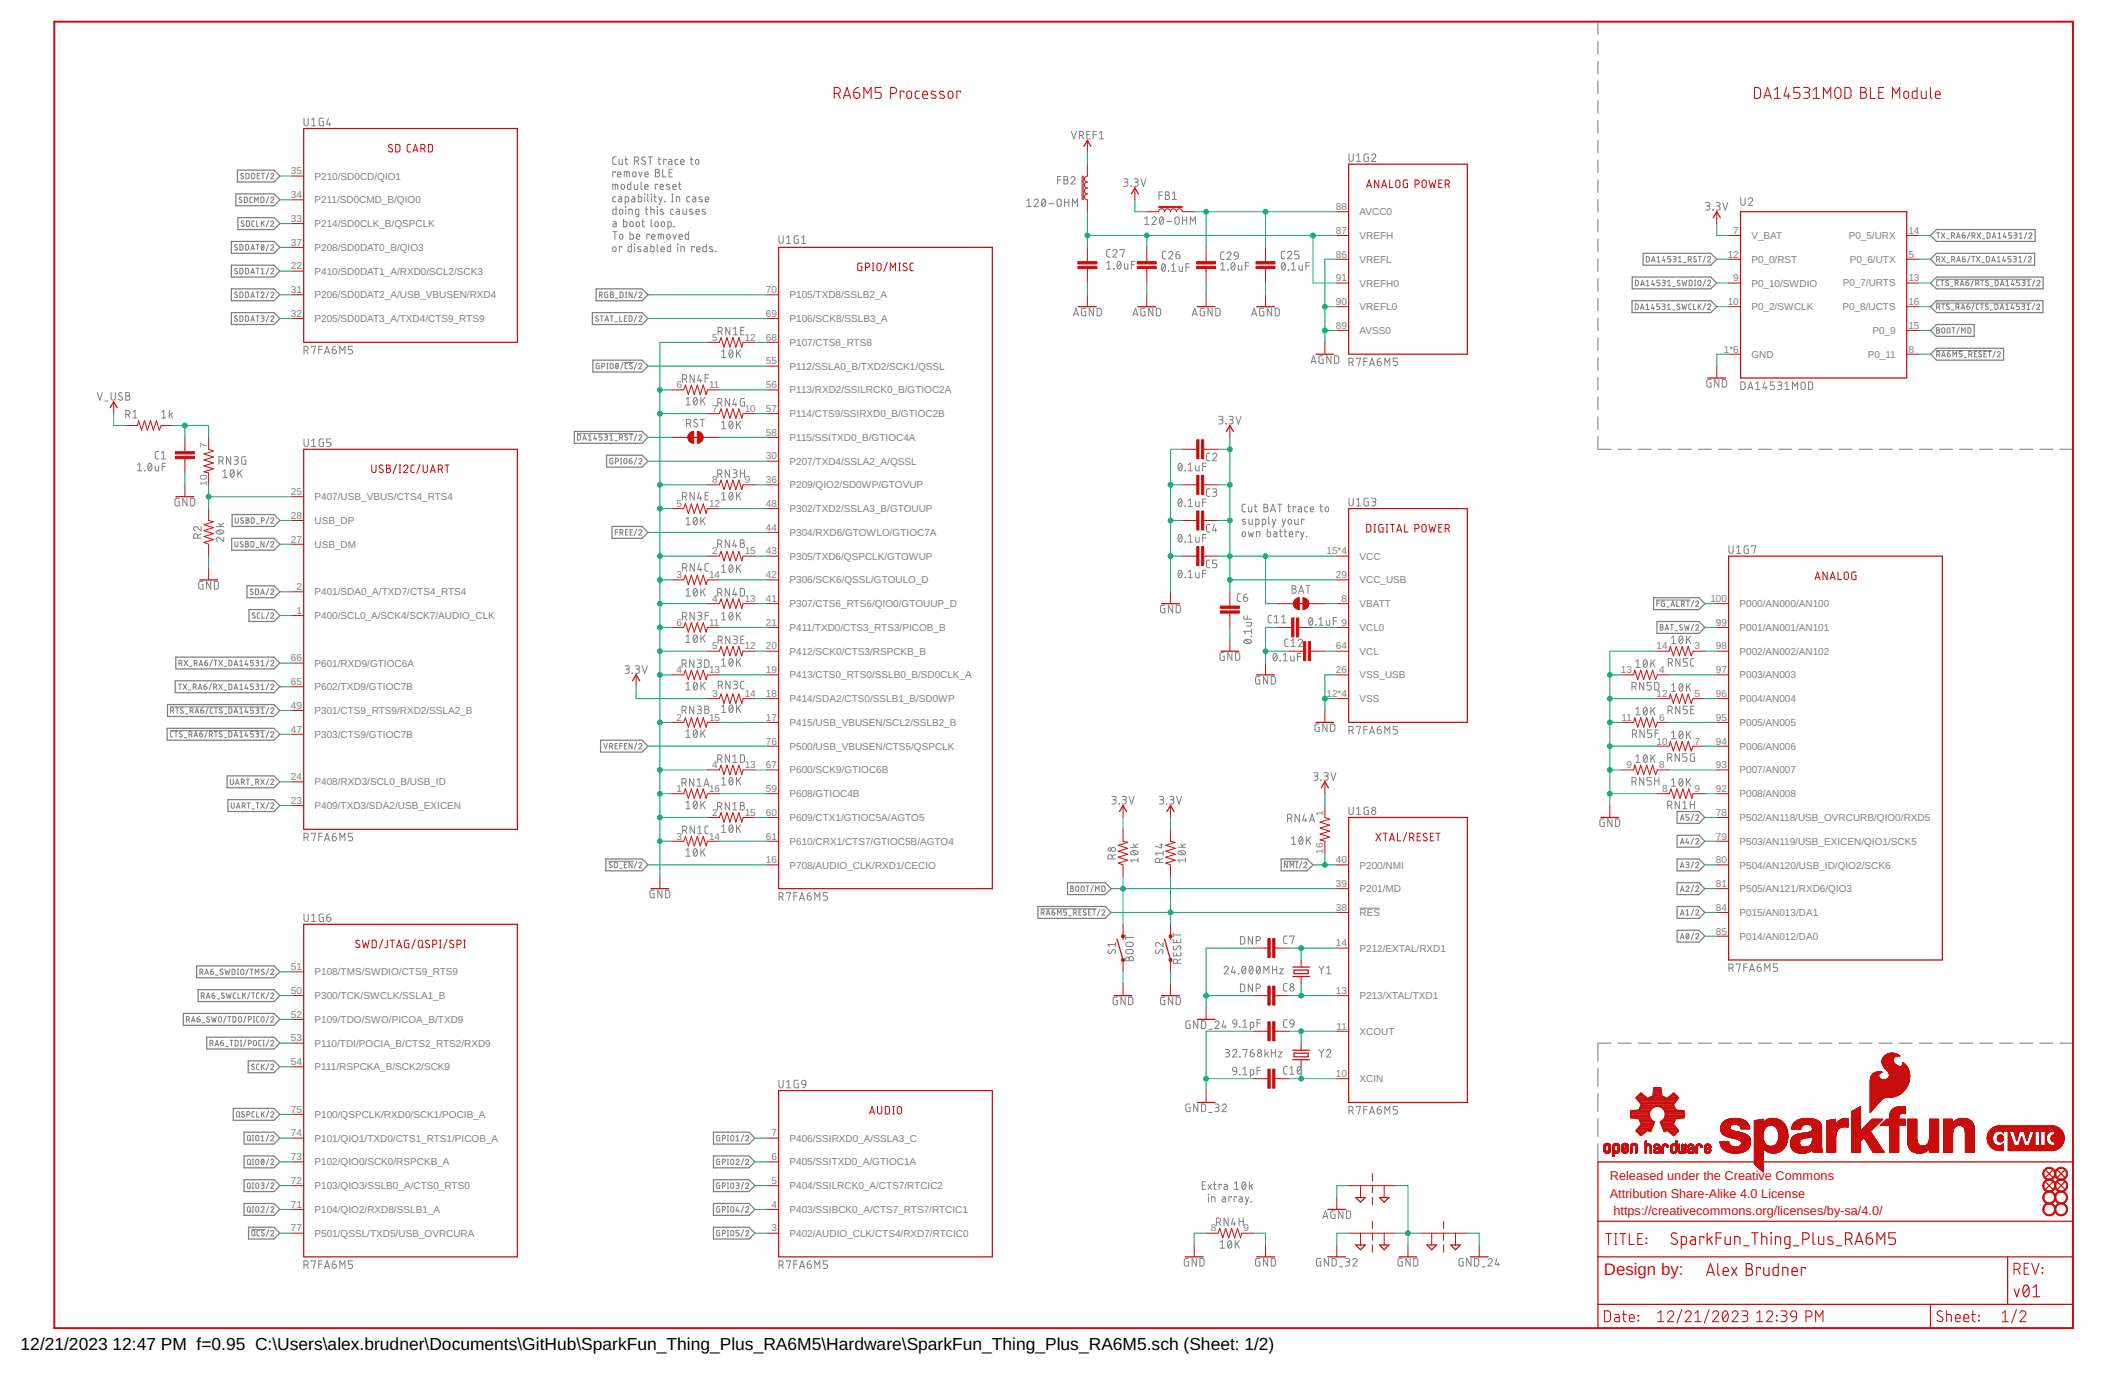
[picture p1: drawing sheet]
<svg xmlns="http://www.w3.org/2000/svg" width="432mm" height="279mm" viewBox="0 0 432 279" stroke-linecap="round" stroke-linejoin="round" font-family="sans-serif">
<defs><g id="words">
<g font-size="3.5">
<text x="4.2" y="274.2">12/21/2023</text>
<text x="22.9" y="274.2">12:47 PM f=0.95 C:\Users\alex.brudner\Documents\GitHub\SparkFun_Thing_Plus_RA6M5\Hardware\SparkFun_Thing_Plus_RA6M5.sch (Sheet: 1/2)</text>
</g>
<text font-size="3.4" fill="#c90d0c" x="325.8" y="258.8">Design by:</text>
<g font-size="2.6" fill="#c90d0c">
<text x="327" y="239.5">Released under the Creative Commons</text>
<text x="327" y="243.2">Attribution Share-Alike 4.0 License</text>
<text x="327.7" y="246.8">https://creativecommons.org/licenses/by-sa/4.0/</text>
</g>
<g font-size="2" fill="#808080">
<text x="59.1" y="35.4">35</text>
<text x="59.1" y="40.2">34</text>
<text x="63.9" y="41.3">P211/SD0CMD_B/QIO0</text>
<text x="63.9" y="36.5">P210/SD0CD/QIO1</text>
<text x="59.1" y="45.1">33</text>
<text x="63.9" y="46.1">P214/SD0CLK_B/QSPCLK</text>
<text x="271.3" y="47.5">87</text>
<text x="271.3" y="42.6">88</text>
<text x="276.1" y="43.7">AVCC0</text>
<text x="352" y="47.5">7</text>
<text x="387.6" y="47.5">14</text>
<text x="59.1" y="49.9">37</text>
<text x="63.9" y="50.9">P208/SD0DAT0_B/QIO3</text>
<text x="271.3" y="52.3">86</text>
<text x="276.1" y="53.4">VREFL</text>
<text x="276.1" y="48.5">VREFH</text>
<text x="350.9" y="52.3">12</text>
<text x="355.7" y="48.5">V_BAT</text>
<text x="355.7" y="53.4">P0_0/RST</text>
<text x="375.5" y="48.5">P0_5/URX</text>
<text x="375.7" y="53.3">P0_6/UTX</text>
<text x="387.6" y="52.3">5</text>
<text x="59.1" y="54.7">22</text>
<text x="59.1" y="59.5">31</text>
<text x="63.9" y="55.8">P410/SD0DAT1_A/RXD0/SCL2/SCK3</text>
<text x="155.6" y="59.5">70</text>
<text x="271.3" y="57.1">91</text>
<text x="276.1" y="58.2">VREFH0</text>
<text x="352" y="57.1">9</text>
<text x="355.7" y="58.2">P0_10/SWDIO</text>
<text x="374.3" y="58.2">P0_7/URTS</text>
<text x="387.6" y="57.1">13</text>
<text x="59.1" y="64.4">32</text>
<text x="63.9" y="60.6">P206/SD0DAT2_A/USB_VBUSEN/RXD4</text>
<text x="63.9" y="65.4">P205/SD0DAT3_A/TXD4/CTS9_RTS9</text>
<text x="155.6" y="64.4">69</text>
<text x="160.4" y="65.4">P106/SCK8/SSLB3_A</text>
<text x="160.4" y="60.6">P105/TXD8/SSLB2_A</text>
<text x="271.3" y="61.9">90</text>
<text x="276.1" y="63">VREFL0</text>
<text x="350.9" y="61.9">10</text>
<text x="355.7" y="63">P0_2/SWCLK</text>
<text x="374.2" y="63">P0_8/UCTS</text>
<text x="387.6" y="61.9">16</text>
<text x="144.6" y="69.2">5</text>
<text x="151.2" y="69.2">12</text>
<text x="155.6" y="69.2">68</text>
<text x="160.4" y="70.2">P107/CTS8_RTS8</text>
<text x="271.3" y="66.8">89</text>
<text x="276.1" y="67.8">AVSS0</text>
<text x="350.1" y="71.6">1*6</text>
<text x="380.3" y="67.8">P0_9</text>
<text x="387.6" y="71.6">8</text>
<text x="387.6" y="66.8">15</text>
<text x="155.6" y="74">55</text>
<text x="160.4" y="75.1">P112/SSLA0_B/TXD2/SCK1/QSSL</text>
<text x="355.7" y="72.7">GND</text>
<text x="379.4" y="72.6">P0_11</text>
<text x="137.4" y="78.8">6</text>
<text x="144" y="78.8">11</text>
<text x="144.6" y="83.6">7</text>
<text x="151.2" y="83.6">10</text>
<text x="155.6" y="78.8">56</text>
<text x="155.6" y="83.6">57</text>
<text x="160.4" y="79.9">P113/RXD2/SSILRCK0_B/GTIOC2A</text>
<text x="155.6" y="88.5">58</text>
<text x="160.4" y="84.7">P114/CTS9/SSIRXD0_B/GTIOC2B</text>
<text x="160.4" y="89.5">P115/SSITXD0_B/GTIOC4A</text>
<text x="42" y="90.9" transform="rotate(-90 42 90.9)">7</text>
<text x="155.6" y="93.3">30</text>
<text x="160.4" y="94.4">P207/TXD4/SSLA2_A/QSSL</text>
<text x="42" y="98.6" transform="rotate(-90 42 98.6)">10</text>
<text x="59.1" y="100.5">25</text>
<text x="63.9" y="101.6">P407/USB_VBUS/CTS4_RTS4</text>
<text x="144.6" y="98.1">8</text>
<text x="151.2" y="98.1">9</text>
<text x="155.6" y="98.1">36</text>
<text x="160.4" y="99.2">P209/QIO2/SD0WP/GTOVUP</text>
<text x="59.1" y="105.4">28</text>
<text x="63.9" y="106.4">USB_DP</text>
<text x="137.4" y="102.9">5</text>
<text x="144" y="102.9">12</text>
<text x="155.6" y="107.8">44</text>
<text x="155.6" y="102.9">48</text>
<text x="160.4" y="104">P302/TXD2/SSLA3_B/GTOUUP</text>
<text x="59.1" y="110.2">27</text>
<text x="63.9" y="111.2">USB_DM</text>
<text x="144.6" y="112.6">2</text>
<text x="151.2" y="112.6">15</text>
<text x="155.6" y="112.6">43</text>
<text x="160.4" y="113.6">P305/TXD6/QSPCLK/GTOWUP</text>
<text x="160.4" y="108.8">P304/RXD6/GTOWLO/GTIOC7A</text>
<text x="269.4" y="112.6">15*4</text>
<text x="276.1" y="113.6">VCC</text>
<text x="60.2" y="119.8">2</text>
<text x="137.4" y="117.4">3</text>
<text x="144" y="117.4">14</text>
<text x="155.6" y="117.4">42</text>
<text x="160.4" y="118.5">P306/SCK6/QSSL/GTOULO_D</text>
<text x="271.3" y="117.4">29</text>
<text x="276.1" y="118.5">VCC_USB</text>
<text x="60.2" y="124.6">1</text>
<text x="63.9" y="120.9">P401/SDA0_A/TXD7/CTS4_RTS4</text>
<text x="63.9" y="125.7">P400/SCL0_A/SCK4/SCK7/AUDIO_CLK</text>
<text x="144.6" y="122.2">4</text>
<text x="151.2" y="122.2">13</text>
<text x="155.6" y="122.2">41</text>
<text x="160.4" y="123.3">P307/CTS6_RTS6/QIO0/GTOUUP_D</text>
<text x="272.5" y="122.2">8</text>
<text x="276.1" y="123.3">VBATT</text>
<text x="347.4" y="122.2">100</text>
<text x="353.3" y="123.3">P000/AN000/AN100</text>
<text x="137.4" y="127.1">6</text>
<text x="144" y="127.1">11</text>
<text x="144.6" y="131.9">5</text>
<text x="151.2" y="131.9">12</text>
<text x="155.6" y="131.9">20</text>
<text x="155.6" y="127.1">21</text>
<text x="160.4" y="128.1">P411/TXD0/CTS3_RTS3/PICOB_B</text>
<text x="271.3" y="131.9">64</text>
<text x="272.5" y="127.1">9</text>
<text x="276.1" y="128.1">VCL0</text>
<text x="336.4" y="131.9">14</text>
<text x="344.2" y="131.9">3</text>
<text x="348.5" y="131.9">98</text>
<text x="348.5" y="127.1">99</text>
<text x="353.3" y="128.1">P001/AN001/AN101</text>
<text x="59.1" y="134.3">66</text>
<text x="63.9" y="135.4">P601/RXD9/GTIOC6A</text>
<text x="137.4" y="136.7">4</text>
<text x="144" y="136.7">13</text>
<text x="155.6" y="136.7">19</text>
<text x="160.4" y="137.8">P413/CTS0_RTS0/SSLB0_B/SD0CLK_A</text>
<text x="160.4" y="132.9">P412/SCK0/CTS3/RSPCKB_B</text>
<text x="271.3" y="136.7">26</text>
<text x="276.1" y="137.8">VSS_USB</text>
<text x="276.1" y="132.9">VCL</text>
<text x="329.2" y="136.7">13</text>
<text x="337" y="136.7">4</text>
<text x="348.5" y="136.7">97</text>
<text x="353.3" y="137.8">P003/AN003</text>
<text x="353.3" y="132.9">P002/AN002/AN102</text>
<text x="59.1" y="143.9">49</text>
<text x="59.1" y="139.1">65</text>
<text x="63.9" y="140.2">P602/TXD9/GTIOC7B</text>
<text x="144.6" y="141.5">3</text>
<text x="151.2" y="141.5">14</text>
<text x="155.6" y="141.5">18</text>
<text x="160.4" y="142.6">P414/SDA2/CTS0/SSLB1_B/SD0WP</text>
<text x="269.4" y="141.5">12*4</text>
<text x="276.1" y="142.6">VSS</text>
<text x="336.4" y="141.5">12</text>
<text x="344.2" y="141.5">5</text>
<text x="348.5" y="141.5">96</text>
<text x="353.3" y="142.6">P004/AN004</text>
<text x="59.1" y="148.8">47</text>
<text x="63.9" y="149.8">P303/CTS9/GTIOC7B</text>
<text x="63.9" y="145">P301/CTS9_RTS9/RXD2/SSLA2_B</text>
<text x="137.4" y="146.4">2</text>
<text x="144" y="146.4">15</text>
<text x="155.6" y="146.4">17</text>
<text x="160.4" y="147.4">P415/USB_VBUSEN/SCL2/SSLB2_B</text>
<text x="329.4" y="146.4">11</text>
<text x="337" y="146.4">6</text>
<text x="348.5" y="146.4">95</text>
<text x="353.3" y="147.4">P005/AN005</text>
<text x="144.6" y="156">4</text>
<text x="151.2" y="156">13</text>
<text x="155.6" y="156">67</text>
<text x="155.6" y="151.2">76</text>
<text x="160.4" y="152.2">P500/USB_VBUSEN/CTS5/QSPCLK</text>
<text x="330.3" y="156">9</text>
<text x="336.4" y="151.2">10</text>
<text x="337" y="156">8</text>
<text x="344.2" y="151.2">7</text>
<text x="348.5" y="156">93</text>
<text x="348.5" y="151.2">94</text>
<text x="353.3" y="152.2">P006/AN006</text>
<text x="59.1" y="158.4">24</text>
<text x="63.9" y="159.5">P408/RXD3/SCL0_B/USB_ID</text>
<text x="137.4" y="160.8">1</text>
<text x="144" y="160.8">16</text>
<text x="155.6" y="160.8">59</text>
<text x="160.4" y="161.9">P608/GTIOC4B</text>
<text x="160.4" y="157.1">P600/SCK9/GTIOC6B</text>
<text x="337.6" y="160.8">8</text>
<text x="344.2" y="160.8">9</text>
<text x="348.5" y="160.8">92</text>
<text x="353.3" y="161.9">P008/AN008</text>
<text x="353.3" y="157.1">P007/AN007</text>
<text x="59.1" y="163.2">23</text>
<text x="63.9" y="164.3">P409/TXD3/SDA2/USB_EXICEN</text>
<text x="144.6" y="165.6">2</text>
<text x="151.2" y="165.6">15</text>
<text x="155.6" y="165.6">60</text>
<text x="160.4" y="166.7">P609/CTX1/GTIOC5A/AGTO5</text>
<text x="268.7" y="165.6" transform="rotate(-90 268.7 165.6)">1</text>
<text x="348.5" y="165.6">78</text>
<text x="353.3" y="166.7">P502/AN118/USB_OVRCURB/QIO0/RXD5</text>
<text x="137.4" y="170.5">3</text>
<text x="144" y="170.5">14</text>
<text x="155.6" y="170.5">61</text>
<text x="160.4" y="171.5">P610/CRX1/CTS7/GTIOC5B/AGTO4</text>
<text x="268.7" y="173.4" transform="rotate(-90 268.7 173.4)">16</text>
<text x="348.5" y="170.5">79</text>
<text x="353.3" y="171.5">P503/AN119/USB_EXICEN/QIO1/SCK5</text>
<text x="155.6" y="175.3">16</text>
<text x="160.4" y="176.4">P708/AUDIO_CLK/RXD1/CECIO</text>
<text x="271.3" y="175.3">40</text>
<text x="276.1" y="176.4">P200/NMI</text>
<text x="348.5" y="175.3">80</text>
<text x="353.3" y="176.4">P504/AN120/USB_ID/QIO2/SCK6</text>
<text x="271.3" y="184.9">38</text>
<text x="271.3" y="180.1">39</text>
<text x="276.1" y="186">RES</text>
<text x="276.1" y="181.2">P201/MD</text>
<text x="348.5" y="180.1">81</text>
<text x="348.5" y="184.9">84</text>
<text x="353.3" y="181.2">P505/AN121/RXD6/QIO3</text>
<text x="353.3" y="186">P015/AN013/DA1</text>
<text x="348.5" y="189.8">85</text>
<text x="353.3" y="190.8">P014/AN012/DA0</text>
<text x="59.1" y="197">51</text>
<text x="271.3" y="192.2">14</text>
<text x="276.1" y="193.2">P212/EXTAL/RXD1</text>
<text x="59.1" y="201.8">50</text>
<text x="63.9" y="202.9">P300/TCK/SWCLK/SSLA1_B</text>
<text x="63.9" y="198.1">P108/TMS/SWDIO/CTS9_RTS9</text>
<text x="271.3" y="201.8">13</text>
<text x="276.1" y="202.9">P213/XTAL/TXD1</text>
<text x="59.1" y="206.6">52</text>
<text x="63.9" y="207.7">P109/TDO/SWO/PICOA_B/TXD9</text>
<text x="271.5" y="209.1">11</text>
<text x="59.1" y="211.5">53</text>
<text x="63.9" y="212.5">P110/TDI/POCIA_B/CTS2_RTS2/RXD9</text>
<text x="276.1" y="210.1">XCOUT</text>
<text x="59.1" y="216.3">54</text>
<text x="63.9" y="217.4">P111/RSPCKA_B/SCK2/SCK9</text>
<text x="271.3" y="218.7">10</text>
<text x="276.1" y="219.8">XCIN</text>
<text x="59.1" y="225.9">75</text>
<text x="63.9" y="227">P100/QSPCLK/RXD0/SCK1/POCIB_A</text>
<text x="59.1" y="230.8">74</text>
<text x="63.9" y="231.8">P101/QIO1/TXD0/CTS1_RTS1/PICOB_A</text>
<text x="156.7" y="230.8">7</text>
<text x="160.4" y="231.8">P406/SSIRXD0_A/SSLA3_C</text>
<text x="59.1" y="235.6">73</text>
<text x="63.9" y="236.6">P102/QIO0/SCK0/RSPCKB_A</text>
<text x="156.7" y="235.6">6</text>
<text x="160.4" y="236.6">P405/SSITXD0_A/GTIOC1A</text>
<text x="59.1" y="245.2">71</text>
<text x="59.1" y="240.4">72</text>
<text x="63.9" y="241.5">P103/QIO3/SSLB0_A/CTS0_RTS0</text>
<text x="156.7" y="245.2">4</text>
<text x="156.7" y="240.4">5</text>
<text x="160.4" y="241.5">P404/SSILRCK0_A/CTS7/RTCIC2</text>
<text x="59.1" y="250.1">77</text>
<text x="63.9" y="246.3">P104/QIO2/RXD8/SSLB1_A</text>
<text x="63.9" y="251.1">P501/QSSL/TXD5/USB_OVRCURA</text>
<text x="156.7" y="250.1">3</text>
<text x="160.4" y="251.1">P402/AUDIO_CLK/CTS4/RXD7/RTCIC0</text>
<text x="160.4" y="246.3">P403/SSIBCK0_A/CTS7_RTS7/RTCIC1</text>
<text x="245.9" y="250.1">8</text>
<text x="252.5" y="250.1">9</text>
</g>
</g></defs>
<g fill="none" stroke="#808080" stroke-width=".21">
<path d="M324.5 4.4v2.6M324.5 8.4v2.6M324.5 12.4v2.6M324.5 16.4v2.6M324.5 20.4v2.6M324.5 24.4v2.7M324.5 28.5v2.6M324.5 32.5v2.6M324.5 36.5v2.6M324.5 40.5v2.6M324.5 44.5v2.6M324.5 48.5v2.6"/>
<path d="M324.5 52.5v2.6M324.5 56.5v2.6M324.5 60.6v2.5M324.5 64.6v2.6M324.5 68.6v2.6M324.5 72.6v2.6M324.5 76.6v2.6M324.5 80.6v2.6M324.5 84.6v2.6M324.5 88.6v2.6h2.7M328.6 91.2h2.7M332.7 91.2h2.7"/>
<path d="M336.8 91.2h2.6M340.9 91.2h2.6M345 91.2h2.6M349 91.2h2.7M353.1 91.2h2.7M357.2 91.2h2.6M361.3 91.2h2.6M365.3 91.2h2.7M369.4 91.2h2.7M373.5 91.2h2.7M377.6 91.2h2.6M381.7 91.2h2.6"/>
<path d="M385.7 91.2h2.7M389.8 91.2h2.7M393.9 91.2h2.7M398 91.2h2.6M402.1 91.2h2.6M406.1 91.2h2.7M410.2 91.2h2.7M414.3 91.2h2.6M418.4 91.2h2.6M324.5 216.9v3.7M327.2 211.8h-2.7v3.7M328.6 211.8h2.7"/>
<path d="M332.7 211.8h2.7M336.8 211.8h2.6M340.9 211.8h2.6M345 211.8h2.6M349 211.8h2.7M353.1 211.8h2.7M357.2 211.8h2.6M361.3 211.8h2.6M365.3 211.8h2.7M369.4 211.8h2.7M373.5 211.8h2.7M377.6 211.8h2.6"/>
<path d="M381.7 211.8h2.6M385.7 211.8h2.7M389.8 211.8h2.7M393.9 211.8h2.7M398 211.8h2.6M402.1 211.8h2.6M406.1 211.8h2.7M410.2 211.8h2.7M414.3 211.8h2.6M418.4 211.8h2.6M324.5 222v3.7M324.5 227.1v3.7"/>
<path d="M324.5 232.2v3.7"/>
</g>
<g fill="none" stroke="#808080" stroke-width=".2">
<path d="M49.4 35.3l-.4-.1-.1 .3 .5 .3a.3 .3 0 0 1-.1 .5 .3 .3 0 0 1-.4-.1M50 35.2h.4l.1 .2 .1 .6-.2 .3h-.4zM51.1 35.2h.4l.2 .2v.6l-.2 .3h-.4zM52.3 35.7h.3M52.8 35.2h-.5v1.1h.5M53.1 35.2h.6M53.4 35.2v1.1M54.6 39.9l-.5 1.4M54.6 35.1l-.5 1.3M55 35.5a.3 .3 0 0 1 .4-.3 .3 .3 0 0 1 .1 .5l-.5 .6h.6M61.7 24v1.1a.43 .43 0 0 0 .5 .4 .43 .43 0 0 0 .4-.4v-1.1M63.3 24.3l.4-.3v1.5"/>
<path d="M63.3 25.5h.8M65.7 24h-.7l-.2 .2v1l.2 .3h.7v-.8h-.3M66.7 24l-.3 1.2h.8M67 24.9v.6M124.5 38.5v-1.1l.9 .1 .1 1M125 35.1v-.2h-.5v1M125 37.4v1.1M125.1 40h-.5l-.1 .2v.7l.6 .1M125.1 31.9h-.4l-.2 .3v1.1l.6 .1M125.4 35.4h.7a.36 .36 0 0 0-.2-.5 .36 .36 0 0 0-.5 .3l.1 .7h.6M125.7 40l.6 .1v.9h-.5l-.2-.3v-.2l.7-.1M125.7 32.4v.7l.2 .3h.5v-1"/>
<path d="M126.3 37.5l.3-.1 .2 .2v.7l-.2 .1-.4-.1zM126.8 35.9v-1h.9l.1 .3v.7M126.9 32.4h.6M127.1 31.9v1.3l.4 .2M127.3 34.9v1M128.1 36.9v1.6l-.5-.1-.2-.2 .1-.7 .6-.1M128.3 40h.5l.1 .2v.8h-.5l-.1-.5 .6-.1M128.6 35l.3-.1 .3 .2v.6l-.3 .2-.4-.2zM128.8 37.4v.9l.3 .2h.4v-1.1M128.9 32.7h.4a.42 .42 0 0 0 .4-.4 .42 .42 0 0 0-.4-.4h-.4v1.5M129.4 32.7l.3 .7M129.6 39.4v1.6h.6l.1-.9-.7-.1"/>
<path d="M129.7 34.9l.4 1 .3-1M130.2 36.9v1.3l.3 .3M130.9 39.4l.1 .1zM130.9 40v1M131 37.9h.6a.36 .36 0 0 0-.2-.5 .36 .36 0 0 0-.4 .4v.6l.6 .1M131 35.4h.7a.36 .36 0 0 0-.3-.5 .36 .36 0 0 0-.4 .3v.7h.7M131.1 32l-.5-.1-.3 .3 .1 .2 .6 .3a.39 .39 0 0 1 0 .6 .39 .39 0 0 1-.5 0l-.2-.1M131.6 39.4v1.3l.2 .3M131.6 31.9h.9M132.1 31.9v1.5M132.3 39.4l.1 .1zM132.3 40v1"/>
<path d="M132.8 40h.5M133 39.4v1.4l.3 .2M133.1 34.4l.7 .1 .1 .3-.3 .3a.42 .42 0 0 1 .4 .4 .42 .42 0 0 1-.4 .4h-.5zM133.1 35.1h.5M133.6 37.6v-.2h-.5v1.1M133.7 32.4h.5M133.8 40l.4 1M133.8 31.9l.1 1.3 .3 .2M134.1 37.9h.7a.37 .37 0 0 0-.3-.5 .37 .37 0 0 0-.4 .4l.1 .6 .6 .1M134.5 40l-.5 1.5h-.2M134.6 34.4v1.5h.7M135.3 32.5v-.1h-.5v1"/>
<path d="M135.8 32.4h.5l.2 .2v.8h-.6l-.1-.5 .7-.1M135.9 35.1h.5M136 37.5l-.4-.1-.3 .3 .7 .4v.2l-.2 .2-.4-.1M136.4 39.4h.3M136.6 34.4h-.7v1.5h.7M136.6 39.4v1.6M136.7 37.9h.6a.36 .36 0 0 0-.2-.5 .36 .36 0 0 0-.4 .4v.6l.6 .1M137.7 32.4h-.4l-.2 .2 .1 .7 .5 .1M137.8 37.4h.5M138 36.9v1.3l.3 .3M138.2 32.9h.7a.37 .37 0 0 0-.2-.5 .37 .37 0 0 0-.5 .3l.1 .6 .6 .1M140.1 40h-.4l-.2 .2 .1 .7 .5 .1"/>
<path d="M140.2 32.4h.5M140.4 31.9v1.3l.3 .2M140.7 40h.4l.2 .2v.8h-.5l-.2-.3 .1-.2 .6-.1M141.4 32.4h.3l.2 .2v.6l-.2 .2-.4-.2zM214.8 36.5h.7M215.5 35.8h-.7v1.6M216.1 35.8l.7 .2v.4l-.3 .1a.42 .42 0 0 1 .5 .4 .42 .42 0 0 1-.5 .5h-.4zM216.1 36.5h.4M217.5 36.2a.42 .42 0 0 1 .6-.4 .42 .42 0 0 1 .1 .7l-.7 .9h.9M217.6 26.7l.5 1.5 .5-1.5M219.2 27.5h.4a.42 .42 0 0 0 .5-.4 .42 .42 0 0 0-.5-.4h-.4v1.5M219.7 27.5l.4 .7"/>
<path d="M220.7 27.3h.6M221.4 26.7h-.7v1.5h.7M222 27.3h.7M222.7 26.7h-.7v1.5M223.3 28.2h.8M223.3 27l.4-.3v1.5M228.2 36.3h.7l.2 .3-.2 .4h-.5M228.7 37a.42 .42 0 0 1 .4 .4 .42 .42 0 0 1-.4 .4h-.5M229.7 37.8h.1zM230.3 36.3h.7l.2 .3-.2 .4h-.5M230.8 37a.42 .42 0 0 1 .4 .4 .42 .42 0 0 1-.4 .4h-.5M231.7 36.3l.5 1.5 .5-1.5"/>
<path d="M235.4 39.6h.7M236.1 39h-.7v1.5M236.7 39l.7 .1v.4l-.3 .1a.43 .43 0 0 1 .5 .5 .43 .43 0 0 1-.5 .4h-.4zM236.7 39.6h.4M238.1 39.3l.4-.3v1.5M274 31.2v1.2a.43 .43 0 0 0 .4 .4 .43 .43 0 0 0 .4-.4v-1.2M275.5 32.8h.9M275.5 31.6l.4-.4v1.6M277.9 31.2l-.6 .1-.2 .2v.9l.2 .4h.6v-.9h-.3M278.6 31.6a.43 .43 0 0 1 .6-.4 .43 .43 0 0 1 .1 .7l-.7 .9h.8M48.2 59.4l-.4-.1-.1 .3 .4 .4a.27 .27 0 0 1 .1 .4 .27 .27 0 0 1-.4-.1h-.2M48.2 54.6l-.4-.1-.1 .2 .4 .4a.27 .27 0 0 1 .1 .4 .27 .27 0 0 1-.4 0h-.2"/>
<path d="M48.2 49.8l-.4-.1-.1 .2 .4 .4a.3 .3 0 0 1 0 .5 .3 .3 0 0 1-.5-.2M48.7 59.3h.4l.2 .2v.7l-.2 .2h-.4zM48.7 54.5h.4l.2 .2v.7l-.2 .2h-.4zM48.7 49.7l.6 .1v.8l-.2 .2h-.4zM49.1 40.1l-.4-.1-.1 .3 .5 .5a.32 .32 0 0 1-.2 .3 .32 .32 0 0 1-.4-.1M49.5 44.9h-.4l-.1 .2 .5 .4a.31 .31 0 0 1-.1 .5 .31 .31 0 0 1-.4-.2M49.6 40h.5l.1 .2v.6l-.1 .3h-.5zM49.9 59.3h.4l.2 .2v.7l-.2 .2h-.4zM49.9 54.5h.4l.2 .2v.7l-.2 .2h-.4zM49.9 49.7l.6 .1v.8l-.2 .2h-.4zM50.1 44.9h.4l.2 .1v.8l-.2 .1-.4 .1zM50.9 55.6l.4-1.1 .4 1.1"/>
<path d="M50.9 50.8l.4-1.1 .4 1.1M51 50.5h.6M51 55.3h.6M51.2 40h-.3l-.2 .3 .1 .7 .4 .1M51.7 44.9h-.4l-.1 .2v.8l.5 .1M51.7 41.1v-1.1l.4 .6 .3-.6v1.1M52 49.7h.6M52 59.3h.6M52 54.5h.6M52.1 44.9v1.1h.5M52.3 49.7v1.1M52.3 54.5v1.1"/>
<path d="M52.3 59.3v1.1M53 40h.4l.2 .2v.6l-.2 .3h-.4zM53 59.6a.31 .31 0 0 1 .5-.3 .31 .31 0 0 1 .1 .5l-.6 .6h.6M53 54.7l.3-.2v1.1M53 55.6h.6M53.1 44.9v1.1M53.2 49.7a.56 .56 0 0 1 .4 .5 .56 .56 0 0 1-.4 .6l-.2-.6zM53.3 45.3l.4 .7M53.6 49.9l-.5 .6M53.7 44.9l-.6 .6M54.6 59.2l-.5 1.3M54.6 54.4l-.5 1.3"/>
<path d="M54.6 49.6l-.5 1.3M54.6 44.7l-.5 1.4M55 59.6a.3 .3 0 0 1 .4-.3 .3 .3 0 0 1 .1 .5l-.5 .6h.6M55 54.7a.3 .3 0 0 1 .4-.2 .3 .3 0 0 1 .1 .5l-.5 .6h.6M55 49.9a.3 .3 0 0 1 .4-.2 .3 .3 0 0 1 .1 .5l-.5 .6h.6M55 45.1a.3 .3 0 0 1 .4-.2 .3 .3 0 0 1 .1 .4l-.5 .7h.6M55 40.3a.3 .3 0 0 1 .4-.3 .3 .3 0 0 1 .1 .5l-.5 .6h.6M121.7 59.9l.6-.1v-.4l-.6-.1v1.1M122.1 59.9l.2 .5M123.4 59.3l-.5 .1-.1 .8 .2 .2h.4v-.6h-.1M124 59.3h.4l.2 .2-.3 .3 .3 .2-.1 .4h-.5zM124 59.8h.3"/>
<path d="M124.5 47h.8M124.5 50.3l.2-.2 .4 .2-.1 .7-.3 .1-.2-.2zM124.5 45h.5l.1 .3v.8l-.5-.1-.1-.2v-.2l.6-.2M124.9 47v1.6M125.1 42v1.5h-.5l-.1-.2v-.7l.6-.1M125.9 42.6l.3-.1 .2 .2 .1 .5-.3 .3-.4-.2zM125.9 59.3h.5l.1 .2v.7l-.1 .2h-.5zM126 47.6h.2l.3 .2v.4l-.3 .4-.3-.2zM126.3 50.2v-.1h-.5v1M126.6 44.5v1.6l.6-.1 .1-.8-.7-.2M127 41l.7-.2v-.6l-.2-.2h-.5v1.5M127 42l.1 .1z"/>
<path d="M127 59.3h.3M127.1 42.5v1M127.2 59.3v1.1M127.7 43.5v-1l.7 .1v.9M128 47v1.6h.5l.1-.9-.6-.1M128.1 45.1l.2-.1 .3 .2v.5l-.3 .3-.3-.2zM128.2 49.6v1.5h-.5l-.1-.2v-.7l.6-.1M128.4 59.3v1.1l-.6-1.1v1.1M128.9 49.6v.1zM128.9 50.1v1M129.2 48.1h.7a.36 .36 0 0 0-.2-.5 .36 .36 0 0 0-.5 .3l.1 .6 .6 .1M129.3 45.1l.3-.1 .3 .2v.5l-.3 .3-.4-.2z"/>
<path d="M129.3 59.2l-.5 1.3M129.7 43.5h-.5l-.1-.2v-.5l.1-.3h.5v1.3l-.1 .2h-.5M129.8 59.6a.3 .3 0 0 1 .4-.3 .3 .3 0 0 1 .1 .5l-.5 .6h.6M130.1 50.2l-.4-.1-.2 .2 .7 .5v.2l-.2 .1-.5-.1M130.4 45h.5M130.5 44.5l.1 1.4 .3 .2M130.9 50.1l.5 .1 .1 .9-.6-.1-.1-.2 .2-.3h.5M131.1 42.5h.5M131.2 42v1.3l.4 .2M131.9 47.7v-.1h-.5v1M132.2 42.5l.6 .1 .1 .9M132.2 49.6v1.5h.5l.1-.9-.1-.1h-.5"/>
<path d="M132.2 42v1.5M132.2 44.5v1.3l.3 .3M132.4 48.1h.6a.36 .36 0 0 0-.2-.5 .36 .36 0 0 0-.4 .3v.6l.6 .1M133.1 45.1l.3-.1 .3 .2v.5l-.3 .3-.3-.2zM133.5 49.6v1.3l.2 .2M133.5 42l.1 .1zM133.5 42.5v1M133.7 48.6v-1h1v1M134.2 50.6h.7a.37 .37 0 0 0-.2-.5 .37 .37 0 0 0-.5 .3l.1 .6 .6 .1M134.2 47.6v1M134.4 45.1l.3-.1 .3 .2v.5l-.3 .3-.4-.2zM134.7 42.6l-.4-.1-.2 .2 .7 .5v.2l-.2 .1-.5-.1"/>
<path d="M135 40.9l.1 .1zM135.6 47.6h.2l.3 .2v.6l-.3 .2-.3-.2zM135.7 46.1l.5-.1 .1-.1-.1-.8-.5-.1v1.6M136.2 49.6v1.5h-.5l-.2-.2 .1-.7 .6-.1M136.4 41h.3M136.7 47.6l.3 1 .4-1M136.8 42.5h-.4l-.2 .3 .1 .6 .5 .1M136.9 46l.1 .1zM137.4 41v-1l.6 .1v.9M137.4 42.5h.4l.2 .3v.7h-.5l-.1-.5 .6-.1M137.6 49.6l.1 .1zM137.7 50.1v1"/>
<path d="M137.9 48.1h.7a.36 .36 0 0 0-.3-.5 .36 .36 0 0 0-.4 .3l.1 .6 .6 .1M138.3 51.1v-1l.7 .1v.9M138.7 42.5v.8l.3 .2h.4v-1M139.9 47v1.6l-.6-.1-.1-.8 .7-.1M140.7 42.6l-.4-.1-.3 .2 .7 .5v.2l-.2 .1-.5-.1M141 50.2v-.1h-.5v1M141.3 43h.7a.36 .36 0 0 0-.2-.5 .36 .36 0 0 0-.5 .3l.1 .6 .6 .1M141.5 50.6h.7a.36 .36 0 0 0-.3-.5 .36 .36 0 0 0-.4 .3v.6l.7 .1M142.6 40h-.5l-.1 .2 .6 .4v.3h-.6M143.2 42.6l-.4-.1-.2 .2 .7 .5v.2l-.2 .1-.5-.1M143.3 40.5h.6a.36 .36 0 0 0-.2-.5 .36 .36 0 0 0-.4 .3v.6l.6 .1M143.4 49.6v1.5h-.5l-.2-.2 .1-.7 .1-.1h.5"/>
<path d="M144.7 50.2l-.4-.1-.2 .2 .6 .5 .1 .2-.2 .1-.5-.1M145.3 51l.1 .1zM158.2 47.9v1.1a.42 .42 0 0 0 .4 .4 .42 .42 0 0 0 .5-.4v-1.1M159.7 48.2l.5-.3v1.5M159.7 49.4h.9M162.1 47.9h-.6l-.2 .2v1l.2 .3h.6v-.8h-.2M162.8 49.4h.9M162.8 48.2l.4-.3v1.5M208.6 40.7l.4-.3v1.6M208.6 42h.8M210 40.7a.42 .42 0 0 1 .6-.3 .42 .42 0 0 1 .2 .7l-.8 .9h.9M211.7 40.5l.3-.1a.92 .92 0 0 1 0 1.6 .96 .96 0 0 1-.3-1.5z"/>
<path d="M212.3 40.7l-.7 .9M213 41.4h1.1M214.8 40.5l.3-.1 .4 .3v.8a.42 .42 0 0 1-.4 .5 .42 .42 0 0 1-.4-.5zM216.2 40.4v1.6M216.2 41.1h.9M217.1 40.4v1.6M217.8 42v-1.6l.5 .9 .5-.9v1.6M224.8 53.4l.4-.3v1.5M224.8 54.6h.8M225.5 50.7h-.5l-.2 .3v1l.2 .2h.5M226 51a.43 .43 0 0 1 .6-.3 .43 .43 0 0 1 .2 .7l-.8 .8h.9M226.2 54.5l.1 .1z"/>
<path d="M227.1 53.2l.2-.1a.92 .92 0 0 1 0 1.5 .96 .96 0 0 1-.2-1.4zM227.5 50.8v-.1h.9l-.5 1.5M227.6 53.4l-.7 .9M228.4 53.6v.9l.2 .1h.5v-1M229.8 53.8h.7M230.5 53.1h-.7v1.5M232.5 44.4l.4-.4v1.6M232.5 45.6h.9M234 44.4a.43 .43 0 0 1 .6-.4 .43 .43 0 0 1 .1 .7l-.7 .9h.8M235.7 44.1l.2-.1a.92 .92 0 0 1 0 1.6 .96 .96 0 0 1-.2-1.5zM236.1 53.7l.2-.1a.92 .92 0 0 1 0 1.5 .96 .96 0 0 1-.2-1.4zM236.2 44.4l-.6 .8"/>
<path d="M236.6 53.9l-.6 .9M236.8 51l-.5 .1-.2 .3v.9l.2 .2 .5 .1M237 45h1M237.3 55l.1 .1zM237.4 51.4a.42 .42 0 0 1 .6-.4 .42 .42 0 0 1 .1 .7l-.7 .9h.8M238 55.1h.8M238 53.9l.4-.3v1.5M238.1 40.5h.9M238.8 44.2l.3-.2 .3 .2 .1 .9a.43 .43 0 0 1-.4 .5 .43 .43 0 0 1-.5-.5zM238.8 51.7h.6a.43 .43 0 0 1 .3 .5 .43 .43 0 0 1-.5 .4 .43 .43 0 0 1-.4-.5zM239.5 54.1v.7l.2 .3h.5v-1M239.5 51l-.4 .1-.3 .6"/>
<path d="M240.2 44v1.6M240.2 44.7h.8M240.9 54.2h.7M241 44v1.6M241.6 53.6h-.7v1.5M241.8 45.6v-1.6l.5 .9 .5-.9v1.6M247.9 54.8h.9M247.9 53.7l.5-.4v1.5M248.6 51.1l-.4 .1-.3 .3 .1 1 .2 .2h.4M249.2 51.5a.42 .42 0 0 1 .6-.3 .42 .42 0 0 1 .1 .6l-.7 .9h.8M249.4 54.8h.1M250.2 53.4l.2-.1a.9 .9 0 0 1 0 1.5 .94 .94 0 0 1-.2-1.4z"/>
<path d="M250.8 51.3l.3-.2 .3 .2 .1 .7-.7-.1-.1-.3zM250.8 53.7l-.7 .8M251.5 53.8v.8l.2 .2h.5v-1M251.5 52l-.1 .4-.6 .3M252.9 54h.7M253.6 53.3h-.7v1.5M260.4 53.4l.3-.1a.9 .9 0 0 1 0 1.5 .94 .94 0 0 1-.3-1.4zM260.9 51l-.6 .1-.1 .3 .1 .9 .2 .2 .4 .1M261 53.7l-.7 .8M261.5 51.4a.42 .42 0 0 1 .6-.4 .42 .42 0 0 1 .1 .7l-.7 .9h.8M261.7 54.8h.1M262.3 53.7l.4-.4v1.5"/>
<path d="M262.3 54.8h.9M263.8 51h-.8v.7h.5a.43 .43 0 0 1 .3 .4 .43 .43 0 0 1-.3 .5h-.5M263.8 53.8v.8l.2 .2h.5v-1M265.2 54h.7M265.9 53.3h-.7v1.5M332.1 56.9h.5l.1 .2v.7l-.1 .2h-.5zM333.2 58l.4-1.1 .3 1.1M333.3 57.7h.6M334.4 52.1l.6 .2v.7l-.2 .2h-.4zM334.4 58h.6M334.4 57.1l.3-.2v1.1M335.4 53.2l.4-1.1 .4 1.1"/>
<path d="M335.5 52.9h.6M335.7 56.9l-.3 .9h.7M335.9 57.5v.5M336.6 53.2h.6M336.6 52.3l.3-.2v1.1M337.1 56.9h-.6v.5h.4a.32 .32 0 0 1 .3 .3 .32 .32 0 0 1-.3 .3h-.4M337.6 56.9h.5l.1 .2-.1 .3h-.4M337.9 52.1l-.2 .8h.6M337.9 57.4l.3 .2v.3l-.6 .1M338.1 52.7v.5M338.7 58h.6M338.7 57.1l.3-.2v1.1"/>
<path d="M339.3 52.1h-.6v.5h.4a.32 .32 0 0 1 .3 .3 .32 .32 0 0 1-.3 .3h-.4M339.7 58.1h.5M339.8 52.1h.4l.2 .2-.1 .3h-.4M340.1 52.6l.3 .1v.4l-.6 .1M340.9 52.3l.3-.2v1.1M340.9 53.2h.6M341.2 57a.27 .27 0 0 0-.4-.1 .27 .27 0 0 0 0 .5l.3 .2a.3 .3 0 0 1 0 .4 .3 .3 0 0 1-.5-.2M341.6 56.9l.3 1.1 .2-.7 .3 .7 .2-1.1M341.9 53.3h.5M342.9 52.7l.6-.1v-.4l-.6-.1v1.1M343.1 56.9h.4l.2 .2v.6l-.2 .3h-.4zM343.3 52.7l.2 .5"/>
<path d="M344.2 56.9h.2M344.2 58h.2M344.3 56.9v1.1M344.5 52.2l-.4-.1-.1 .2 .4 .4a.31 .31 0 0 1 0 .5 .31 .31 0 0 1-.5-.2M344.9 52.1h.6M345 57l.2-.1 .2 .2v.7l-.2 .2h-.2l-.2-.3zM345.2 52.1v1.1M346.4 52l-.5 1.3M346.4 56.8l-.5 1.3M346.4 41.1l.7 .1 .2 .2-.2 .4h-.5M346.8 52.3a.31 .31 0 0 1 .4-.2 .31 .31 0 0 1 .1 .5l-.5 .6h.6M346.8 57.1a.31 .31 0 0 1 .4-.2 .31 .31 0 0 1 .1 .5l-.5 .6h.6"/>
<path d="M346.9 41.8a.42 .42 0 0 1 .4 .4 .42 .42 0 0 1-.4 .5h-.5M347.9 42.6v.1zM348.5 41.1l.7 .1 .2 .2-.2 .4h-.5M348.9 41.8a.42 .42 0 0 1 .5 .4 .42 .42 0 0 1-.5 .5h-.4M349.9 41.1l.5 1.6 .5-1.6M353.6 40.2v1.1a.43 .43 0 0 0 .4 .4 .43 .43 0 0 0 .4-.4v-1.1M355.1 40.5a.42 .42 0 0 1 .6-.3 .42 .42 0 0 1 .1 .7l-.7 .8h.9M393.3 56.7h19.3M393.3 52.7l.6-.1v-.4l-.6-.1v1.1M393.3 47.3h.7M393.7 47.3v1.1M393.7 52.7l.3 .5"/>
<path d="M393.8 56.9h-.3l-.2 .2 .1 .8 .4 .1M394.2 56.9h.6M394.3 47.3l.7 1.1M394.4 52.1l.7 1.1M394.5 56.9v1.1M395 47.3l-.7 1.1M395.1 52.1l-.7 1.1M395.4 48.5h.5M395.5 53.3h.4M395.7 57a.27 .27 0 0 0-.4-.1 .27 .27 0 0 0 0 .5l.3 .2a.27 .27 0 0 1 .1 .4 .27 .27 0 0 1-.4-.1l-.1-.1M396.2 58.1h.4M396.3 47.9l.6-.1v-.4l-.6-.1v1.1"/>
<path d="M396.4 52.7l.6-.1v-.4l-.6-.1v1.1M396.7 47.9l.3 .5M396.8 52.7l.2 .5M397.1 57.5l.6-.1v-.4l-.6-.1v1.1M397.4 48.4l.3-1.1 .4 1.1M397.4 53.2l.4-1.1 .4 1.1M397.5 48.1h.5M397.5 57.5l.2 .5M397.5 52.9h.6M398.1 58l.4-1.1 .4 1.1M398.2 57.7h.6M398.5 47.8h.4a.31 .31 0 0 1 .2 .3 .31 .31 0 0 1-.3 .3 .31 .31 0 0 1-.3-.4z"/>
<path d="M398.6 52.6h.3a.3 .3 0 0 1 .3 .3 .3 .3 0 0 1-.3 .3 .3 .3 0 0 1-.3-.3zM399 47.3a.47 .47 0 0 0-.5 .5M399.1 52.1a.47 .47 0 0 0-.5 .5M399.3 57.4h.3a.31 .31 0 0 1 .3 .4 .31 .31 0 0 1-.4 .2 .31 .31 0 0 1-.2-.3zM399.8 56.9l-.4 .1-.1 .4M400 47.1l-.4 1.4M400.1 52l-.5 1.3M400.5 52.1h.6M400.5 47.9l.6-.1v-.4l-.6-.1v1.1M400.8 52.1v1.1M400.8 56.8l-.5 1.3M400.9 47.9l.2 .5"/>
<path d="M401.3 57.5l.5-.1v-.4l-.5-.1v1.1M401.4 52.1l.7 1.1M401.5 47.3l.8 1.1M401.6 57.5l.3 .5M402.1 52.1l-.7 1.1M402.3 56.9h.6M402.3 47.3l-.8 1.1M402.5 53.3h.5M402.6 56.9v1.1M402.6 48.5h.5M403.5 52.1l.6 .2v.7l-.2 .2h-.4zM403.6 47.3h.4l.2 .2v.7l-.2 .1-.4 .1z"/>
<path d="M403.8 57l-.4-.1-.1 .2 .5 .5a.27 .27 0 0 1 0 .4 .27 .27 0 0 1-.4-.1l-.2-.1M404.3 58.1h.4M404.5 53.2l.4-1.1 .4 1.1M404.6 52.9h.6M404.6 48.4l.4-1.1 .4 1.1M404.7 48.1h.6M405.2 56.9h.4l.2 .2v.7l-.2 .2h-.4zM405.7 53.2h.6M405.7 52.3l.3-.2v1.1M405.8 48.4h.6M405.8 47.5l.3-.2v1.1M406.3 58l.3-1.1 .4 1.1"/>
<path d="M406.4 57.7h.5M407 52.1l-.2 .8h.6M407.1 47.3l-.2 .8h.6M407.2 52.7v.5M407.3 47.9v.5M407.4 58h.6M407.4 57.1l.3-.2v1.1M408.5 52.1h-.7v.5h.4a.32 .32 0 0 1 .3 .3 .32 .32 0 0 1-.3 .3h-.4M408.6 47.3h-.6v.5h.3a.31 .31 0 0 1 .3 .3 .31 .31 0 0 1-.3 .3h-.3M408.7 56.9l-.2 .9h.6M408.9 52.1h.4l.2 .2-.1 .3h-.4M408.9 57.5v.5"/>
<path d="M409 47.3h.5l.2 .2-.2 .2-.3 .1M409.2 52.6l.3 .1v.3l-.1 .1-.5 .1M409.3 47.8l.3 .1 .1 .2-.2 .2-.5 .1M410 53.2h.6M410 52.3l.3-.2v1.1M410.1 48.4h.6M410.1 47.5l.3-.2v1.1M410.2 56.9h-.6v.5h.4a.31 .31 0 0 1 .2 .3 .31 .31 0 0 1-.2 .3h-.4M410.7 56.9h.4l.2 .2-.2 .3h-.3M411 57.4l.2 .1 .1 .3-.2 .2h-.4M411.5 52l-.4 1.3M411.6 47.1l-.4 1.4"/>
<path d="M411.8 58h.6M411.8 57.1l.3-.2v1.1M412 52.3a.31 .31 0 0 1 .4-.2 .31 .31 0 0 1 .1 .5l-.5 .6h.6M412.1 47.5a.3 .3 0 0 1 .4-.2 .3 .3 0 0 1 .1 .5l-.5 .6h.6M413.3 56.8l-.5 1.3M413.7 57.1a.31 .31 0 0 1 .4-.2 .31 .31 0 0 1 .1 .5l-.5 .6h.6M19.8 79.7l.5 1.6 .5-1.6M22.6 79.7v1.1a.43 .43 0 0 0 .4 .5 .43 .43 0 0 0 .4-.5v-1.1M24.8 79.8a.39 .39 0 0 0-.6 0 .39 .39 0 0 0 .1 .6l.4 .2a.39 .39 0 0 1 .1 .6 .39 .39 0 0 1-.6 0l-.2-.2M25.5 79.7l.7 .1 .1 .3-.3 .3a.42 .42 0 0 1 .4 .4 .42 .42 0 0 1-.4 .5h-.5zM48.2 64.2h-.4l-.1 .2 .4 .4a.27 .27 0 0 1 .1 .4 .27 .27 0 0 1-.4 0l-.2-.1M48.7 64.1l.4 .1 .2 .1v.8l-.3 .2h-.3z"/>
<path d="M49.9 64.1l.4 .1 .2 .1v.8l-.3 .2h-.3zM50.9 65.3l.4-1.2 .4 1.2M50.9 60.4l.4-1.1 .4 1.1M51 65h.6M51 60.2h.6M52 64.1h.6M52.3 64.1v1.2M53 64.1l.5 .1 .1 .1-.1 .3h-.4M53.3 64.6l.3 .1v.3l-.1 .2-.5 .1M54.6 64l-.5 1.4M55 64.4a.3 .3 0 0 1 .4-.3 .3 .3 0 0 1 .1 .5l-.5 .7h.6M61.7 71.2h.5a.42 .42 0 0 0 .4-.5 .42 .42 0 0 0-.4-.4h-.5v1.6"/>
<path d="M62.3 71.2l.3 .7M63.2 70.5v-.2h.9l-.5 1.6M64.7 71h.7M65.4 70.3h-.7v1.6M65.9 71.9l.5-1.6 .5 1.6M66 71.5h.8M67.5 71h.5a.43 .43 0 0 1 .3 .5 .43 .43 0 0 1-.4 .3 .43 .43 0 0 1-.4-.4zM68.2 70.3l-.4 .1-.3 .6M69 71.9v-1.6l.5 .9 .6-.9v1.6M71.6 70.3h-.9v.7h.5a.44 .44 0 0 1 .4 .4 .44 .44 0 0 1-.4 .5h-.5M121.5 64.2h-.4l-.1 .2 .5 .4a.3 .3 0 0 1-.1 .5 .3 .3 0 0 1-.5-.2M121.7 73.8l-.6 .1v.9l.6 .1v-.6h-.2"/>
<path d="M121.9 64.1h.7M122.2 74.4l.6-.1v-.4l-.6-.1v1.1M122.2 64.1v1.2M122.9 65.3l.4-1.2 .3 1.2M123 65h.5M123.2 73.8h.3M123.2 74.9h.3M123.4 73.8v1.1M124 64.1h.6M124 73.9l.3-.1 .2 .3v.5l-.2 .3-.3-.2zM124.3 64.1v1.2M124.9 65.4h.5"/>
<path d="M125 60.5h.5M125.1 73.9l.1-.1a.55 .55 0 0 1 .4 .5 .55 .55 0 0 1-.4 .6l-.2-.6zM125.6 74l-.5 .7M125.9 64.1v1.2h.5M126.5 73.7l-.5 1.3M126.7 73.6h2M126.8 64.6h.4M127 60.4h.3M127.3 64.1h-.5v1.2h.5M127.4 73.8h-.3l-.1 .2v.8l.4 .1M127.8 64.1l.4 .1 .2 .1v.8l-.3 .2h-.3zM128.4 73.9l-.4-.1-.1 .2 .5 .5a.32 .32 0 0 1-.2 .4 .32 .32 0 0 1-.4-.2"/>
<path d="M129.3 73.7l-.5 1.3M129.3 64l-.5 1.4M129.8 74a.3 .3 0 0 1 .4-.2 .3 .3 0 0 1 .1 .5l-.5 .6h.6M129.8 64.4a.3 .3 0 0 1 .4-.3 .3 .3 0 0 1 .1 .5l-.5 .7h.6M138.6 77h.4a.43 .43 0 0 0 .5-.5 .43 .43 0 0 0-.5-.4h-.4v1.5M139.1 77l.4 .6M141 76.1v1.5l-.9-1.5v1.5M142 76.1l-.3 1.2h.8M142.3 77v.6M143.2 76.8h.7M143.9 76.1h-.7v1.5M145.9 67.3h.4a.42 .42 0 0 0 .4-.4 .42 .42 0 0 0-.4-.4h-.4v1.5"/>
<path d="M146.4 67.3l.3 .7M146.6 71.4l.4-.4v1.6M146.6 72.6h.8M148.2 71.1l.3-.1a.92 .92 0 0 1 0 1.6 .96 .96 0 0 1-.3-1.5zM148.2 66.5v1.5l-.8-1.5v1.5M148.8 71.4l-.7 .8M148.9 66.8l.5-.3v1.5M148.9 68h.9M149.6 71v1.6M149.9 71.6l.6 1M150.5 71l-.9 1M150.5 67.1h.5"/>
<path d="M151.1 66.5h-.6v1.5h.6M218 64.1l.5-1.5 .6 1.5M218.2 63.8h.7M220.5 62.6h-.6l-.2 .2-.1 1 .3 .3h.6v-.8h-.3M222.1 62.6v1.5l-.9-1.5v1.5M222.8 62.6h.6l.2 .3v1l-.2 .2h-.6zM230.1 64.1l.5-1.5 .5 1.5M230.2 63.8h.8M232.6 62.6h-.7l-.2 .2v1l.2 .3h.7v-.8h-.3M234.1 62.6v1.5l-.8-1.5v1.5M234.9 62.6h.6l.2 .3v.8l-.2 .4h-.6zM242.1 64.1l.6-1.5 .5 1.5"/>
<path d="M242.3 63.8h.8M244.6 62.6h-.6l-.2 .2v1l.2 .3h.6v-.8h-.2M246.2 62.6v1.5l-.9-1.5v1.5M246.9 62.6h.6l.3 .3v.8l-.3 .4h-.6zM254.2 64.1l.5-1.5 .5 1.5M254.3 63.8h.8M256.7 62.6h-.7l-.2 .2v1l.2 .3h.7v-.8h-.3M258.3 62.6v1.5l-.9-1.5v1.5M259 62.6h.6l.2 .3v1l-.2 .2h-.6zM266.3 73.8l.5-1.6 .5 1.6M266.4 73.4h.8M268.7 72.2l-.6 .1-.2 .2v.9l.2 .4h.6v-.9h-.2"/>
<path d="M270.3 72.2v1.6l-.8-1.6v1.6M271.1 72.2l.6 .1 .2 .2v1l-.2 .2-.6 .1zM274 73.6h.4a.42 .42 0 0 0 .4-.4 .42 .42 0 0 0-.4-.5h-.4v1.6M274.5 73.6l.3 .7M275.5 72.9v-.2h.8l-.4 1.6M277 73.4h.7M277.7 72.7h-.7v1.6M278.2 74.3l.5-1.6 .5 1.6M278.3 73.9h.7M279.7 73.4h.5a.43 .43 0 0 1 .4 .5 .43 .43 0 0 1-.5 .4 .43 .43 0 0 1-.4-.5zM280.4 72.7l-.6 .3-.1 .4M281.3 74.3v-1.6l.5 .9 .5-.9v1.6"/>
<path d="M283.8 72.7h-.8v.7h.5a.44 .44 0 0 1 .4 .4 .44 .44 0 0 1-.4 .5h-.5M332.1 61.7h.4l.2 .2v.8l-.3 .1h-.3zM333.2 62.8l.3-1.1 .4 1.1M333.3 62.5h.5M334.3 62l.3-.3v1.1M334.3 62.8h.6M335.7 61.7l-.3 .9h.6M335.8 62.3v.5M337.1 61.7h-.6v.5h.4a.33 .33 0 0 1 .2 .3 .33 .33 0 0 1-.2 .3h-.4M337.6 61.7h.5l.1 .2-.1 .3h-.4M337.9 62.2l.2 .1v.4l-.5 .1M338.7 62l.3-.3v1.1"/>
<path d="M338.7 62.8h.6M339.7 62.9h.5M341.1 61.8l-.3-.1-.2 .3 .5 .4a.27 .27 0 0 1 0 .4 .27 .27 0 0 1-.4 0l-.1-.1M341.6 61.7l.2 1.1 .3-.7 .2 .7 .3-1.1M343.5 61.7l-.4 .1-.1 .2 .1 .8h.4M344 61.7v1.1h.4M344.9 61.7v1.1M345.1 62.2l.4 .6M345.5 61.7l-.6 .7M346.4 61.6l-.5 1.3M346.8 62a.31 .31 0 0 1 .4-.3 .31 .31 0 0 1 .1 .5l-.5 .6h.6M347.5 77.1h-.6l-.2 .2v1l.2 .3h.6v-.9h-.2"/>
<path d="M349.1 77.1v1.5l-.8-1.5v1.5M349.8 77.1h.6l.2 .2 .1 .9-.3 .4h-.6zM353.6 77.6h.6l.2 .2v.9l-.2 .4h-.6zM355 79.1l.5-1.5 .5 1.5M355.2 78.7h.7M356.6 79.1h.8M356.6 77.9l.4-.3v1.5M358.4 77.6l-.3 1.1h.8M358.7 78.4v.7M360.4 77.6h-.8v.6h.5a.44 .44 0 0 1 .3 .5 .44 .44 0 0 1-.3 .4h-.5M361 77.6h.7l.2 .2-.2 .4h-.5M361.5 78.2a.43 .43 0 0 1 .4 .5 .43 .43 0 0 1-.4 .4h-.5"/>
<path d="M362.5 79.1h.9M362.5 77.9l.4-.3v1.5M364.1 79.1v-1.5l.5 .8 .5-.8v1.5M365.9 77.7l.3-.1 .3 .1 .1 1a.43 .43 0 0 1-.4 .4 .43 .43 0 0 1-.4-.4zM367.3 77.6h.6l.3 .2v1l-.3 .3h-.6zM393.3 61.5h19.3M393.3 71.2h11.3M393.3 62.3l.6-.1v-.4l-.6-.1v1.1M393.3 72l.6-.1v-.4l-.6-.1v1.1M393.3 66.5l.5 .1v.4h-.1l.3 .3-.2 .3h-.5zM393.3 67h.4M393.7 62.3l.3 .5"/>
<path d="M393.7 72l.3 .5M394.4 61.7h.6M394.4 72.5l.3-1.1 .4 1.1M394.4 72.2h.6M394.5 66.6l.3-.1 .2 .2v.8l-.2 .1-.4-.1zM394.7 61.7v1.1M395.5 71.9h.4a.31 .31 0 0 1 .2 .3 .31 .31 0 0 1-.3 .3 .31 .31 0 0 1-.3-.3zM395.6 66.6l.2-.1 .2 .2v.8l-.2 .1h-.2l-.1-.2zM395.9 61.8a.27 .27 0 0 0-.4 0 .27 .27 0 0 0 0 .4l.3 .2a.27 .27 0 0 1 0 .4 .27 .27 0 0 1-.4 0l-.1-.1M396 71.4l-.4 .1-.1 .4M396.3 62.9h.5M396.5 66.5h.6"/>
<path d="M396.6 72.5v-1.1l.4 .6 .4-.6v1.1M396.8 66.5v1.1M397.3 62.3l.5-.1v-.4l-.5-.1v1.1M397.7 62.3l.2 .5M397.9 66.4l-.5 1.4M398.3 62.8l.4-1.1 .3 1.1M398.4 62.5h.5M398.4 67.6v-1.1l.4 .7 .3-.7v1.1M398.5 71.4h-.6v.5h.4a.32 .32 0 0 1 .2 .3 .32 .32 0 0 1-.2 .3h-.4M398.9 72.6h.5M399.5 62.2h.3a.3 .3 0 0 1 .3 .3 .3 .3 0 0 1-.3 .3 .3 .3 0 0 1-.3-.3zM399.7 66.5l.4 .1 .2 .1v.7l-.2 .2h-.4z"/>
<path d="M399.9 72l.5-.1v-.4l-.5-.1v1.1M399.9 61.7l-.3 .2-.1 .3M400.3 72l.2 .5M401 61.6l-.5 1.3M401 71.9h.4M401.5 71.4h-.5v1.1h.5M401.9 61.7l-.4 .1-.1 .2 .1 .8h.4M402.2 61.7h.6M402.4 71.5l-.3-.1-.2 .2 .6 .5a.32 .32 0 0 1-.2 .4 .32 .32 0 0 1-.4-.2M402.5 61.7v1.1M402.9 71.9h.4M403.5 71.4h-.6v1.1h.6"/>
<path d="M403.8 61.8l-.4-.1-.2 .3 .5 .4a.3 .3 0 0 1 0 .5 .3 .3 0 0 1-.5-.2M403.8 71.4h.6M404.1 71.4v1.1M404.2 62.9h.5M405.2 61.7h.4l.2 .2v.8l-.3 .1h-.3zM405.3 71.2l-.6 1.4M405.7 71.6a.31 .31 0 0 1 .4-.2 .31 .31 0 0 1 .2 .4l-.6 .7h.6M406.2 62.8l.4-1.1 .4 1.1M406.3 62.5h.6M407.4 62.8h.6M407.4 62l.3-.3v1.1M408.7 61.7l-.2 .9h.6"/>
<path d="M408.9 62.3v.5M410.2 61.7h-.7v.5h.4a.32 .32 0 0 1 .3 .3 .32 .32 0 0 1-.3 .3h-.4M410.6 61.7h.5l.1 .2-.1 .3h-.4M410.9 62.2l.3 .1v.4l-.6 .1M411.7 62.8h.6M411.7 62l.3-.3v1.1M413.2 61.6l-.5 1.3M413.7 62a.3 .3 0 0 1 .4-.3 .3 .3 0 0 1 .1 .5l-.5 .6h.6M21.3 81.4h.6M25.5 84.2h.5a.43 .43 0 0 0 .4-.4 .43 .43 0 0 0-.4-.5h-.5v1.6M25.5 80.4h.5M26.1 84.2l.3 .7"/>
<path d="M27 84.9h.9M27 83.7l.4-.4v1.6M27.9 95.6h.9M27.9 94.4l.5-.3v1.5M29.4 95.5v.1zM30.2 94.2l.2-.1a.89 .89 0 0 1 0 1.5 1 1 0 0 1-.2-1.4zM30.8 94.4l-.7 .9M31.5 94.6l.1 .9 .2 .1h.4v-1M32.2 91.7h-.5l-.2 .3 .1 1 .1 .2h.5M32.8 93.2h.8M32.8 92l.4-.3v1.5M32.8 83.7l.5-.4v1.6"/>
<path d="M32.8 84.9h.9M32.9 94.7h.7M33.6 94.1h-.7v1.5M34.4 83.3v1.6M34.7 84.2l.4 .7M35.1 83.8l-.7 .6M44.5 93.6h.4a.43 .43 0 0 0 .4-.4 .43 .43 0 0 0-.4-.5h-.4v1.6M45 93.6l.3 .7M45.3 95.7l.4-.3v1.5M45.3 96.9h.8M46.9 92.7v1.6l-.9-1.6v1.6M46.9 95.5l.3-.1a.89 .89 0 0 1 0 1.5 1 1 0 0 1-.3-1.4z"/>
<path d="M47.5 95.7l-.7 .9M47.5 92.7l.7 .1 .2 .2-.2 .4h-.5M48 93.4a.42 .42 0 0 1 .4 .5 .42 .42 0 0 1-.4 .4h-.5M48.3 95.4v1.5M48.6 96l.5 .9M49.1 95.4l-.8 .9M49.9 92.7h-.5l-.3 .2v1l.2 .4h.6v-.9h-.2M61.7 89.1v1.1a.43 .43 0 0 0 .5 .5 .43 .43 0 0 0 .4-.5v-1.1M63.3 89.5l.4-.4v1.6M63.3 90.7h.8M65.7 89.1l-.7 .1-.2 .1v1l.2 .3 .7 .1v-.9h-.3M67.2 89.1h-.8v.7h.5a.43 .43 0 0 1 .3 .4 .43 .43 0 0 1-.3 .5h-.5"/>
<path d="M117.3 88.1h11.4M117.3 88.3l.6 .1v.8l-.2 .1-.4 .1zM118.4 89.4l.3-1.1 .4 1.1M118.4 89.1h.6M119.5 89.4h.6M119.5 88.5l.3-.2v1.1M120.8 88.3l-.2 .8h.6M121 88.9v.5M122.3 88.3h-.6v.5h.3a.31 .31 0 0 1 .3 .3 .31 .31 0 0 1-.3 .3h-.3M122.8 88.3h.4l.2 .2-.2 .2-.3 .1M123.1 88.8l.2 .1 .1 .2-.2 .2-.4 .1M123.8 89.4h.7"/>
<path d="M123.8 88.5l.4-.2v1.1M124.5 93.1l-.6 .1-.1 .7 .2 .3h.5v-.6h-.2M124.9 89.5h.5M125 93.7l.6-.1v-.4l-.6-.1v1.1M125.8 88.9l.6-.1v-.4l-.6-.1v1.1M126 94.2h.3M126 93.1h.3M126.2 93.1v1.1M126.2 88.9l.3 .5M126.8 93.2l.3-.1 .2 .2v.7l-.2 .2-.3-.1-.1-.2zM127.4 88.3h-.3l-.2 .2 .5 .4a.3 .3 0 0 1-.1 .5 .3 .3 0 0 1-.4-.2M127.8 93.6h.4a.31 .31 0 0 1 .2 .3 .31 .31 0 0 1-.3 .3 .31 .31 0 0 1-.3-.3z"/>
<path d="M127.9 88.3h.6M128.2 88.3v1.1M128.3 93.1l-.4 .1-.1 .4M129.3 93l-.5 1.3M129.3 88.1l-.5 1.4M129.8 93.3a.3 .3 0 0 1 .4-.2 .3 .3 0 0 1 .1 .5l-.5 .6h.6M129.8 88.5a.3 .3 0 0 1 .4-.2 .3 .3 0 0 1 .1 .5l-.5 .6h.6M139.3 81l.4-.3v1.5M139.3 82.2h.9M139.4 86h.5a.42 .42 0 0 0 .4-.4 .42 .42 0 0 0-.4-.4h-.5v1.5M140 86l.3 .7M141 80.8l.2-.1a.92 .92 0 0 1 0 1.5 .96 .96 0 0 1-.2-1.4z"/>
<path d="M141 100v1.5l-.9-1.5v1.5M141.6 81l-.7 .9M141.6 85.3l-.5-.1-.2 .3 .2 .3 .5 .2a.39 .39 0 0 1 0 .6 .39 .39 0 0 1-.6 0l-.1-.1M142 100l-.3 1.2h.8M142.2 85.2h.9M142.3 80.7v1.5M142.6 85.2v1.5M142.7 81.3l.5 .9M143.2 80.7l-.9 .9M143.9 100h-.7v1.5h.7M145.8 81.8h.4a.43 .43 0 0 0 .4-.4 .43 .43 0 0 0-.4-.5h-.4v1.6M145.8 96.2h.4a.42 .42 0 0 0 .4-.4 .42 .42 0 0 0-.4-.4h-.4v1.5"/>
<path d="M146.3 81.8l.3 .7M146.3 96.2l.3 .7M146.6 85.9l.4-.4v1.6M146.6 87.1h.8M148.2 80.9v1.6l-.9-1.6v1.6M148.2 95.4v1.5l-.9-1.5v1.5M148.2 85.6l.3-.1a.92 .92 0 0 1 0 1.6 .97 .97 0 0 1-.3-1.5zM148.8 85.9l-.7 .8M148.8 95.4h.7l.2 .3-.2 .4h-.5M149.2 80.9l-.4 1.2h.9M149.3 96.1a.43 .43 0 0 1 .4 .4 .43 .43 0 0 1-.4 .4h-.5M149.4 81.8v.7"/>
<path d="M149.6 85.5v1.6M149.6 100v1.5M149.9 86.1l.6 1M150.4 95.4v1.5M150.4 96.1h.8M150.5 85.5l-.9 .9M150.5 100l-.9 .9M151.2 80.9h-.6l-.2 .2v1l.2 .3 .6 .1v-.9h-.2M151.2 95.4v1.5M239.5 94.2l.2-.1a.92 .92 0 0 1 0 1.5 .96 .96 0 0 1-.2-1.4zM240 94.4l-.7 .9M240.7 95.5l.1 .1z"/>
<path d="M241.3 94.4l.5-.3v1.5M241.3 95.6h.9M242.8 94.6l.1 .9 .2 .1h.4v-1M244.3 94.7h.6M244.9 94.1h-.6v1.5M245.7 99.3h-.4l-.3 .3 .1 1 .2 .2h.4M245.7 92h-.4l-.3 .4 .1 .9 .2 .2 .4 .1M246.3 99.3h.7l.1 .2-.1 .4h-.6M246.3 92.4a.43 .43 0 0 1 .6-.4 .43 .43 0 0 1 .1 .7l-.7 .9h.8M246.7 99.9a.43 .43 0 0 1 .4 .5 .43 .43 0 0 1-.4 .4h-.4M247.5 84.5l.7 .1 .2 .2-.2 .4h-.5M248 85.2a.43 .43 0 0 1 .4 .5 .43 .43 0 0 1-.4 .4h-.5"/>
<path d="M249 86v.1zM249.6 84.5l.7 .1 .2 .2-.2 .4h-.5M250 85.2a.43 .43 0 0 1 .5 .5 .43 .43 0 0 1-.5 .4h-.4M251 84.5l.5 1.6 .6-1.6M36.4 101.2h-.6l-.2 .2-.1 1 .3 .3h.6v-.8h-.2M38 101.2v1.5l-.9-1.5v1.5M38.7 101.2h.6l.2 .3v1l-.2 .2h-.6zM40.2 109.3v-.5a.42 .42 0 0 0-.4-.4 .42 .42 0 0 0-.5 .4v.5h1.6M40.9 106.9v.9l-.9-.7a.43 .43 0 0 0-.7 .1 .43 .43 0 0 0 .4 .6M40.9 108.4l-.7 .4M41.2 118.1h-.6l-.2 .2v1.1l.2 .2h.6v-.9h-.2M42.8 118.1v1.5l-.8-1.5v1.5"/>
<path d="M43.5 118.1h.6l.3 .2v1l-.3 .3h-.6zM43.9 106.9h1.5M44 107.8a1 1 0 0 1 1.4 .2 .89 .89 0 0 1-1.5 0zM44.2 107.7l.9 .7M44.4 106.3l.5 .6M45.4 109.1v.9l-.8-.8a.42 .42 0 0 0-.7 .2 .42 .42 0 0 0 .3 .6M45.4 106.3l-.7 .3M47.7 110v.9l.2 .2 .4-.2v-.9M47.8 105.1v.8l.2 .3 .4-.1v-1M49.3 110h-.3l-.2 .2 .6 .5a.32 .32 0 0 1-.2 .4 .32 .32 0 0 1-.4-.2M49.4 105.2h-.4l-.1 .2 .5 .4a.27 .27 0 0 1 0 .4 .27 .27 0 0 1-.4 0l-.1-.1M49.9 110h.5v.4h-.2l.3 .3-.2 .3-.4 .1z"/>
<path d="M49.9 110.4h.3M50 105.1l.4 .1 .1 .1-.2 .3 .3 .3-.2 .3h-.4zM50 105.6h.3M51 110h.4l.2 .2v.6l-.2 .2-.4 .1zM51 105.1l.5 .1 .1 .1v.6l-.1 .3h-.5zM51.4 119.7l-.4-.1-.2 .2 .5 .4a.31 .31 0 0 1 0 .5 .31 .31 0 0 1-.5-.1M51.9 119.6h.4l.2 .2v.6l-.2 .3h-.4zM52 111.2h.5M52.1 106.4h.5M53.1 105.7l.5-.1v-.3l-.5-.2v1.1M53.6 110v1.1l-.6-1.1v1.1M54.6 119.5l-.5 1.3"/>
<path d="M54.6 109.8l-.5 1.4M54.6 105l-.5 1.4M55 119.8a.3 .3 0 0 1 .4-.2 .3 .3 0 0 1 .1 .5l-.5 .6h.6M55 110.2a.31 .31 0 0 1 .4-.2 .31 .31 0 0 1 .2 .4l-.6 .7h.6M55 105.4a.3 .3 0 0 1 .4-.3 .3 .3 0 0 1 .1 .5l-.5 .6h.6M125 108h.5M125.5 107.5h-.5v1.1M125.9 108.2l.6-.1v-.4l-.6-.2v1.1M126.3 108.2l.2 .4M127 108h.4M127.5 107.5h-.5v1.1h.5M128 108h.4"/>
<path d="M128.5 107.5h-.5v1.1h.5M129.3 107.4l-.5 1.4M129.8 107.8a.31 .31 0 0 1 .3-.3 .31 .31 0 0 1 .2 .4l-.5 .7h.6M138.6 100.8h.4a.43 .43 0 0 0 .5-.4 .43 .43 0 0 0-.5-.4h-.4v1.5M138.6 115.3h.5a.42 .42 0 0 0 .4-.4 .42 .42 0 0 0-.4-.5h-.5v1.6M139.1 100.8l.4 .7M139.2 115.3l.3 .7M139.3 119.8l.4-.3v1.6M139.3 105.4l.4-.3v1.5M139.3 106.6h.9M141 119.6l.2-.1a.92 .92 0 0 1 0 1.6 .96 .96 0 0 1-.2-1.5zM141 105.1h.2a.9 .9 0 0 1 0 1.5 .96 .96 0 0 1-.2-1.5z"/>
<path d="M141 114.4v1.6l-.8-1.6v1.6M141.6 119.8l-.7 .9M141.6 105.4l-.7 .8M142 114.4l-.3 1.3h.9M142.3 100.8v.7M142.3 115.3v.7M142.3 105.1v1.5M142.3 119.5v1.6M142.7 105.6l.5 1M143.2 119.5l-.9 1M143.2 105.1l-.9 .9M143.2 100.7h.5"/>
<path d="M143.9 114.4l-.5 .1-.2 .3v1l.2 .2h.5M145.8 110.5h.4a.42 .42 0 0 0 .4-.5 .42 .42 0 0 0-.4-.4h-.4v1.6M146.3 110.5l.3 .7M146.6 115l.4-.3v1.5M146.6 100.3l.4-.3v1.5M146.6 116.2h.8M146.6 101.5h.8M148.1 109.6v1.6l-.8-1.6v1.6M148.2 119.5v1.6l-.9-1.6v1.6M148.2 114.8l.3-.1a.92 .92 0 0 1 0 1.5 .96 .96 0 0 1-.3-1.4zM148.2 100.1l.3-.1a.92 .92 0 0 1 0 1.5 .96 .96 0 0 1-.3-1.4zM148.8 115l-.7 .9"/>
<path d="M148.8 100.3l-.7 .9M149.2 109.6l-.4 1.2h.9M149.2 119.5l-.4 1.2h.9M149.4 110.5v.7M149.6 114.7v1.5M149.9 115.3l.6 .9M149.9 100.6l.6 .9M150.4 109.6l.7 .1v.3l-.3 .3a.43 .43 0 0 1 .4 .4 .43 .43 0 0 1-.4 .5h-.4zM150.4 119.5h.6l.2 .3v1l-.2 .2-.6 .1zM150.4 110.3h.4M150.5 114.7l-.9 .9M239.5 115.9l.2-.1a.9 .9 0 0 1 0 1.5 .96 .96 0 0 1-.2-1.4z"/>
<path d="M239.5 108.6l.2-.1a.92 .92 0 0 1 0 1.6 .96 .96 0 0 1-.2-1.5zM239.5 101.4l.2-.1a.92 .92 0 0 1 0 1.5 .96 .96 0 0 1-.2-1.4zM240 116.1l-.7 .9M240 108.9l-.7 .8M240 101.6l-.7 .9M240.7 102.8h.1zM240.7 110l.1 .1zM240.7 117.2l.1 .1zM241.3 102.8h.9M241.3 117.3h.9M241.3 116.1l.5-.3v1.5M241.3 101.6l.5-.3v1.5"/>
<path d="M241.3 108.9l.5-.4v1.6M241.3 110.1h.9M242.8 116.3v.8l.2 .2h.5v-1M242.8 109.1l.1 .8 .2 .2h.4v-1M242.8 101.8v.8l.3 .2h.4v-1M244.3 116.5h.6M244.3 109.2h.6M244.3 102h.6M244.9 101.3h-.6v1.5M244.9 108.5h-.6v1.6M244.9 115.8h-.6v1.5M245.7 113.7h-.4l-.3 .4 .1 1 .3 .2h.3"/>
<path d="M245.7 106.5h-.4l-.3 .3 .1 1 .2 .2h.4M246.6 106.5l-.3 1.2h.8M246.9 107.3v.7M247.1 113.7h-.8v.7h.5a.44 .44 0 0 1 .4 .4 .44 .44 0 0 1-.4 .5h-.5M252.4 108h.3l.2 .2 .1 .4-.3 .4-.4-.2zM252.9 105.5l-.4-.1-.2 .3 .7 .4v.2l-.2 .2-.5-.1M253 102.4h-.5l-.2 .3v1l.2 .2h.5M253.5 108l.3 1 .3-.7 .2 .7 .3-1M253.6 102.9v.9l.2 .1h.4v-1M253.7 105.4v.8l.2 .3h.4v-1.1M254.8 102.9h.5M254.9 102.4l.1 1.4 .3 .1"/>
<path d="M255.1 106.5l.5-.1 .1-.1-.1-.8-.5-.1v1.6M255.2 109v-1l.6 .1 .1 .9M256.4 106.5l.5-.1 .1-.1-.1-.8-.5-.1v1.6M256.7 102.4l.7 .1 .1 .3-.4 .3a.42 .42 0 0 1 .5 .4 .42 .42 0 0 1-.5 .4h-.4zM256.7 103.1h.4M257.4 107.4v1.6h.5l.2-.3-.1-.7h-.6M257.7 104.9v1.3l.2 .3M258 103.9l.6-1.5 .5 1.5M258.2 103.5h.7M258.4 105.4l.3 1.1M258.7 108h.5l.1 .2v.8h-.5l-.1-.2v-.3l.6-.1M259.1 105.4l-.5 1.6h-.2"/>
<path d="M259.5 102.4h.9M259.9 108h.5M259.9 102.4v1.5M260 107.4l.1 1.4 .3 .2M260.4 105.4l.3 1.1M260.8 108h.5M261 107.4v1.4l.3 .2M261.1 105.4l-.5 1.6h-.2M261.5 102.9h.6M261.7 102.4v1.4l.4 .1M261.7 105.5h.3l.3 .1v.7l-.3 .1-.3-.1zM261.9 108.5h.7a.36 .36 0 0 0-.3-.5 .36 .36 0 0 0-.4 .3l.1 .6 .6 .1"/>
<path d="M262.4 118.9h.6l.2 .3-.1 .3-.2 .1a.43 .43 0 0 1 .4 .4 .43 .43 0 0 1-.4 .5h-.5zM262.4 119.6h.5M263 105.4v.8l.2 .3h.5v-1.1M263.2 103.1v-.2h-.5v1M263.7 102.9h.5l.1 .3v.7h-.5l-.1-.5 .6-.1M263.7 108.1v-.1h-.5v1M264.2 108l.3 1M264.8 108l-.5 1.5h-.1M264.9 105.6v-.2h-.5v1.1M265.2 118.9h.9M265.3 108.9l.1 .1zM265.6 102.9h-.5l-.1 .3v.7h.6"/>
<path d="M265.7 118.9v1.6M266.1 103.4h.7a.36 .36 0 0 0-.2-.5 .36 .36 0 0 0-.5 .4l.1 .6h.6M268.1 102.9h.5M268.2 102.4l.1 1.4 .3 .1M269.3 103l.3-.1 .2 .2v.5l-.2 .3-.4-.2zM274 101.2v1.1a.43 .43 0 0 0 .4 .4 .43 .43 0 0 0 .4-.4v-1.1M275.5 102.7h.9M275.5 101.5l.4-.3v1.5M277.9 101.2h-.6l-.2 .2v1l.2 .3h.6v-.8h-.3M278.6 101.2h.7l.1 .3-.1 .3-.5 .1M279 101.9a.42 .42 0 0 1 .4 .4 .42 .42 0 0 1-.4 .4h-.4M351.2 110.8v1.2a.43 .43 0 0 0 .4 .4 .43 .43 0 0 0 .4-.4v-1.2"/>
<path d="M352.7 111.2l.4-.4v1.6M352.7 112.4h.8M355.1 110.8h-.7l-.2 .2v1l.2 .4h.7v-.9h-.3M355.8 111v-.2h.8l-.4 1.6M36.2 138.9h.7M36.4 134.7l.5-.1v-.4l-.5-.1v1.1M36.6 138.9v1.1M36.7 134.7l.3 .5M37.2 138.9l.7 1.1M37.4 134.1l.7 1.1M37.9 138.9l-.7 1.1M38.1 134.1l-.7 1.1"/>
<path d="M38.5 135.3h.5M39.2 139.5l.6-.1v-.4l-.6-.1v1.1M39.4 134.7l.6-.1v-.4l-.6-.1v1.1M39.6 139.5l.3 .5M39.8 134.7l.2 .5M40.4 139.7h.5M40.4 135.2l.4-1.1 .4 1.1M40.5 134.9h.6M41.4 139.4h.4a.3 .3 0 0 1 .2 .3 .3 .3 0 0 1-.3 .3 .3 .3 0 0 1-.3-.3zM41.6 134.6h.4a.31 .31 0 0 1 .2 .3 .31 .31 0 0 1-.3 .3 .31 .31 0 0 1-.3-.3zM41.9 138.9l-.3 .1-.2 .4M42.1 134.1l-.4 .1-.1 .4"/>
<path d="M42.9 138.8l-.4 1.3M43.1 133.9l-.5 1.4M43.4 139.5l.6-.1v-.4l-.6-.1v1.1M43.5 134.1h.6M43.8 139.5l.2 .5M43.8 134.1v1.1M44.4 134.1l.8 1.1M44.4 138.9l.8 1.1M45.2 134.1l-.8 1.1M45.2 138.9l-.8 1.1M45.5 135.3h.5M46.5 134.1h.4l.2 .2v.7l-.2 .2h-.4z"/>
<path d="M46.5 138.9h.4l.2 .2v.7l-.3 .2h-.3zM47.5 135.2l.4-1.1 .4 1.1M47.6 134.9h.6M47.6 139.7h.6M48.7 135.2h.6M48.7 134.3l.3-.2v1.1M48.7 139.1l.3-.2v1.1M50 134.1l-.2 .8h.6M50 138.9l-.2 .9h.6M50.2 134.7v.5M50.2 139.5v.5M51.5 134.1h-.6v.5h.3a.31 .31 0 0 1 .3 .3 .31 .31 0 0 1-.3 .3h-.3"/>
<path d="M51.5 138.9h-.6v.5h.3a.32 .32 0 0 1 .3 .3 .32 .32 0 0 1-.3 .3h-.3M51.8 124.5l-.4-.1-.2 .3 .5 .4a.3 .3 0 0 1 0 .5 .3 .3 0 0 1-.5-.2M51.9 134.1h.5l.2 .2-.1 .2-.4 .1M51.9 138.9h.5l.2 .2-.1 .2-.4 .1M52.3 134.6l.3 .2-.1 .3-.6 .1M52.3 139.4l.2 .1 .1 .3-.2 .2h-.5M52.7 124.4l-.3 .1-.1 .2v.7l.4 .1M53 120.7l.3-1.1 .4 1.1M53 135.2h.6M53 134.3l.3-.2v1.1M53 139.1l.3-.2v1.1M53.1 120.4h.5"/>
<path d="M53.2 124.4v1.1h.5M54.6 124.3l-.5 1.4M54.6 133.9l-.5 1.4M54.6 138.8l-.5 1.3M55 124.7a.3 .3 0 0 1 .4-.2 .3 .3 0 0 1 .1 .4l-.5 .6h.6M55 134.3a.3 .3 0 0 1 .4-.2 .3 .3 0 0 1 .1 .5l-.5 .6h.6M55 139.1a.3 .3 0 0 1 .4-.2 .3 .3 0 0 1 .1 .5l-.5 .6h.6M127 135.2h.6l.2 .2-.2 .4-.5 .1M127.4 135.9a.43 .43 0 0 1 .4 .4 .43 .43 0 0 1-.4 .4h-.4M128.4 136.7h.1zM129 135.2h.7l.2 .2-.2 .4-.5 .1M129.5 135.9a.43 .43 0 0 1 .4 .4 .43 .43 0 0 1-.4 .4h-.5"/>
<path d="M130.4 135.2l.5 1.5 .6-1.5M138.5 134.8h.5a.42 .42 0 0 0 .4-.4 .42 .42 0 0 0-.4-.4h-.5v1.5M138.6 125.2h.4a.43 .43 0 0 0 .5-.4 .43 .43 0 0 0-.5-.5h-.4v1.6M139 134.8l.4 .7M139.1 125.2l.4 .7M139.3 129.3l.4-.4v1.6M139.3 138.9l.4-.3v1.5M139.3 121.1h.9M139.3 130.5h.9M140.9 134v1.5l-.8-1.5v1.5M141 138.7l.2-.1a.92 .92 0 0 1 0 1.5 .96 .96 0 0 1-.2-1.4zM141 129l.2-.1a.92 .92 0 0 1 0 1.6 .96 .96 0 0 1-.2-1.5z"/>
<path d="M141 124.3v1.6l-.9-1.6v1.6M141.6 138.9l-.7 .9M141.6 129.3l-.7 .8M141.6 134h.7l.2 .2-.2 .4-.5 .1M141.7 124.3l.6 .1 .2 .2-.2 .4h-.4M142 134.7a.43 .43 0 0 1 .5 .4 .43 .43 0 0 1-.5 .4h-.4M142.1 125a.43 .43 0 0 1 .4 .4 .43 .43 0 0 1-.4 .5h-.4M142.3 128.9v1.6M142.3 138.6v1.5M142.7 120.1l.5 1M142.7 139.2l.5 .9M142.7 129.5l.5 1"/>
<path d="M143.1 134h.6l.3 .2v.9l-.3 .4h-.6zM143.2 138.6l-.9 .9M143.2 128.9l-.9 1M143.2 125h.7M143.9 124.3h-.7v1.6M145.8 120.4h.4a.43 .43 0 0 0 .4-.5 .43 .43 0 0 0-.4-.4h-.4v1.6M145.9 130h.4a.42 .42 0 0 0 .4-.4 .42 .42 0 0 0-.4-.4h-.4v1.5M145.9 139.2h.4a.42 .42 0 0 0 .4-.5 .42 .42 0 0 0-.4-.4h-.4v1.6M146.3 120.4l.3 .7M146.4 130l.3 .7M146.4 139.2l.3 .7M146.6 124.7l.4-.4v1.6"/>
<path d="M146.6 134.1l.4-.4v1.6M146.6 125.9h.8M146.6 135.3h.8M148.2 124.4l.3-.1a.92 .92 0 0 1 0 1.6 .96 .96 0 0 1-.3-1.5zM148.2 133.8l.3-.1a.92 .92 0 0 1 0 1.6 .96 .96 0 0 1-.3-1.5zM148.2 129.2v1.5l-.8-1.5v1.5M148.3 138.3v1.6l-.9-1.6v1.6M148.8 124.7l-.7 .8M148.8 134.1l-.7 .8M148.9 129.2h.7l.2 .2-.2 .4h-.5M148.9 138.3h.7l.2 .3-.2 .4h-.5M149.4 129.8a.43 .43 0 0 1 .4 .5 .43 .43 0 0 1-.4 .4h-.5"/>
<path d="M149.4 139a.43 .43 0 0 1 .4 .4 .43 .43 0 0 1-.4 .5h-.5M149.4 120.4v.7M149.6 124.3v1.6M149.6 133.7v1.6M149.9 124.9l.6 1M149.9 134.3l.6 1M150.5 124.3l-.9 1M150.5 133.7l-.9 1M150.5 129.8h.5M151.1 138.3h-.5l-.2 .4 .1 1 .1 .1 .5 .1M151.1 129.2h-.6v1.5h.6M236.6 122.9h-.7l-.1 .2-.1 1 .2 .3h.7v-.8h-.3"/>
<path d="M238.2 122.9v1.5l-.9-1.5v1.5M238.9 122.9h.6l.2 .2 .1 .9-.3 .4h-.6zM248.6 132.5h-.5l-.3 .2v1l.2 .3 .6 .1v-.9h-.2M250.2 132.5v1.6l-.8-1.6v1.6M251 132.5l.5 .1 .3 .2v1l-.3 .2-.5 .1zM252 120.6h-.5l-.2 .3v1l.2 .2h.5M252.6 121.3h.5a.43 .43 0 0 1 .3 .5 .43 .43 0 0 1-.4 .3 .43 .43 0 0 1-.4-.4zM252.6 125v.7h1.6M252.8 130a.96 .96 0 0 1 1.4 .3 .92 .92 0 0 1-1.6 0zM253 129.9l.8 .7M253.2 126.4h1v.5l-.2 .2h-.8M253.2 120.6l-.5 .3-.1 .4"/>
<path d="M253.3 125v.7M254.1 129.2l.1 .1zM254.2 127.8v.8M254.2 128.2h-1.6l.4 .4M255.9 137.4h-.7l-.2 .2v1l.2 .3h.7v-.9h-.3M257.5 137.4v1.5l-.9-1.5v1.5M258.2 137.4h.6l.2 .2v1l-.2 .3h-.6zM258.3 124.9l-.5 .1-.2 .3v1l.2 .1 .5 .1M258.7 132.8l.3-.1a.92 .92 0 0 1 0 1.5 .96 .96 0 0 1-.3-1.4zM258.8 126.5h.9M258.8 125.3l.4-.4v1.6M259.3 133l-.7 .9"/>
<path d="M260 134.1l.1 .1zM260.3 126.5h.9M260.3 125.3l.4-.4v1.6M260.6 134.2h.9M260.6 133l.4-.3v1.5M261.6 129.8h-.4l-.2 .3v1l.2 .2h.4M262.1 133.2l.1 .8 .2 .2h.4v-1M262.2 131.3h.9M262.2 130.1l.4-.3v1.5M263.5 133.3h.7M263.7 130.1a.42 .42 0 0 1 .6-.3 .42 .42 0 0 1 .1 .7l-.7 .8h.8M263.8 120.5l.5-1.6 .5 1.6"/>
<path d="M263.9 120.1h.8M264.2 132.7h-.7v1.5M266 125.5l.2-.1a.92 .92 0 0 1 0 1.6 .96 .96 0 0 1-.2-1.5zM266.6 125.8l-.7 .8M267.2 126.9l.1 .1zM267.9 127h.8M267.9 125.8l.4-.4v1.6M269.4 125.9v.9l.2 .2h.5v-1.1M270.8 126.1h.7M271.5 125.4h-.7v1.6M331.5 139.4h.4a.43 .43 0 0 0 .4-.4 .43 .43 0 0 0-.4-.4h-.4v1.5M332 139.4l.3 .7"/>
<path d="M332.3 134.3l.4-.3v1.5M332.3 135.5h.8M333.9 138.6v1.5l-.9-1.5v1.5M333.9 134.1l.3-.1a.92 .92 0 0 1 0 1.5 .96 .96 0 0 1-.3-1.4zM334.5 134.3l-.7 .9M335.3 134v1.5M335.4 138.6h-.9v.7h.5a.43 .43 0 0 1 .4 .4 .43 .43 0 0 1-.4 .4h-.5M335.6 134.6l.5 .9M336.1 138.6h.6l.2 .2v.9l-.2 .4h-.6zM336.1 134l-.8 .9M336.5 121.8h6.8M336.5 122.5h.5"/>
<path d="M337 122h-.5v1.1M337.2 126.8l.5 .1 .1 .2-.3 .2 .3 .3-.1 .3-.5 .1zM337.2 127.3h.3M338.1 122l-.6 .1v1h.6v-.6h-.2M338.2 128l.4-1.2 .3 1.2M338.3 127.7h.5M338.5 123.3h.5M338.8 134.6h.5a.43 .43 0 0 0 .4-.4 .43 .43 0 0 0-.4-.5h-.5v1.6M339.3 126.8h.6M339.3 134.6l.4 .7M339.4 123.1l.3-1.1 .4 1.1M339.5 122.9h.5"/>
<path d="M339.5 129.5l.4-.3v1.5M339.5 139.1l.4-.3v1.6M339.5 130.7h.9M339.6 126.8v1.2M340.2 128.1h.5M340.6 122v1.1h.5M341.2 129.3l.2-.1a.89 .89 0 0 1 0 1.5 1 1 0 0 1-.2-1.4zM341.2 138.9l.2-.1a.89 .89 0 0 1 0 1.6 1.02 1.02 0 0 1-.2-1.5zM341.2 133.7v1.6l-.8-1.6v1.6M341.5 122.6l.6-.1v-.4l-.6-.1v1.1M341.7 126.9h-.4l-.2 .2 .5 .4a.3 .3 0 0 1 0 .5 .3 .3 0 0 1-.5-.2M341.8 129.5l-.7 .9"/>
<path d="M341.8 139.1l-.7 .9M341.9 122.6l.2 .5M342.1 126.8l.2 1.2 .3-.8 .3 .8 .2-1.2M342.5 122h.6M342.5 129.2v1.5M342.5 138.8v1.6M342.8 133.7h-.9v.7h.5a.43 .43 0 0 1 .4 .5 .43 .43 0 0 1-.4 .4h-.5M342.8 122v1.1M342.9 129.8l.5 .9M342.9 139.4l.5 1M343.4 129.2l-.9 .9M343.4 138.8l-.9 .9"/>
<path d="M344 121.9l-.5 1.4M344 126.7l-.5 1.4M344 133.7l-.4 .1-.2 .3v1l.2 .2h.4M344.4 122.3a.3 .3 0 0 1 .4-.3 .3 .3 0 0 1 .1 .5l-.5 .6h.6M344.4 127.1a.3 .3 0 0 1 .4-.3 .3 .3 0 0 1 .1 .5l-.5 .7h.6M34.6 148.4h19.3M34.6 143.5h19.3M34.6 144.3l.6-.1 .1-.2-.2-.3h-.5v1.1M35 144.3l.3 .5M35.1 148.5l-.4 .1-.1 .2v.7l.5 .1M35.5 148.5h.6M35.7 143.7h.6"/>
<path d="M35.8 148.5v1.1M36 143.7v1.1M37 148.6h-.4l-.2 .2 .5 .4a.3 .3 0 0 1 0 .5 .3 .3 0 0 1-.5-.2M37.2 143.8l-.4-.1-.1 .3 .4 .4a.27 .27 0 0 1 .1 .4 .27 .27 0 0 1-.5 0l-.1-.1M37.4 149.8h.5M37.6 144.9h.5M38.3 140.1h.5M38.4 149.2l.5-.1v-.4l-.5-.2v1.1M38.6 144.3l.6-.1v-.4l-.6-.1v1.1M38.8 149.2l.2 .4M39 144.3l.2 .5M39.4 149.6l.4-1.1 .3 1.1"/>
<path d="M39.5 149.4h.5M39.6 144.8l.4-1.1 .4 1.1M39.7 144.5h.6M40.3 140l.3-1.1 .4 1.1M40.6 149h.3a.3 .3 0 0 1 .3 .4 .3 .3 0 0 1-.3 .2 .3 .3 0 0 1-.3-.2zM40.8 144.2h.3a.31 .31 0 0 1 .3 .3 .31 .31 0 0 1-.3 .3 .31 .31 0 0 1-.3-.3zM41 148.5l-.3 .2-.1 .3M41.3 143.7l-.4 .2-.1 .3M42.1 148.4l-.5 1.4M42.3 143.6l-.5 1.3M42.5 149.2l.6-.1v-.4l-.6-.2v1.1M42.9 149.2l.3 .4"/>
<path d="M43.2 143.7l-.4 .1-.1 .2 .1 .8h.4M43.5 148.5h.7M43.5 143.7h.7M43.9 143.7v1.1M43.9 148.5v1.1M45.1 143.8l-.4-.1-.1 .3 .4 .4a.27 .27 0 0 1 0 .4 .27 .27 0 0 1-.4 0l-.1-.1M45.1 148.6h-.4l-.1 .2 .4 .4a.3 .3 0 0 1 0 .5 .3 .3 0 0 1-.5-.2M45.5 140.1h.5M45.5 144.9h.5M45.5 149.8h.5M46.5 143.7h.4l.2 .2v.6l-.2 .3h-.4zM46.5 148.5l.4 .1 .2 .1v.7l-.2 .2h-.4z"/>
<path d="M46.8 158.2v.9l.2 .2 .3-.2 .1-.9M47.5 140l.4-1.1 .4 1.1M47.5 144.8l.4-1.1 .4 1.1M47.5 149.6l.4-1.1 .4 1.1M47.6 144.5h.6M47.6 149.4h.6M47.8 159.3l.4-1.1 .4 1.1M47.9 159h.6M48.7 144l.3-.3v1.1M48.7 148.8l.3-.3v1.1M48.7 140h.6M48.7 144.8h.6"/>
<path d="M48.7 149.6h.6M49 158.8l.6-.1v-.4l-.6-.1v1.1M49.4 158.8l.2 .5M50 143.7l-.2 .9h.6M50 148.5l-.2 .9h.6M50 158.2h.6M50.2 144.3v.5M50.2 149.2v.4M50.3 158.2v1.1M51 159.4h.5M51.5 143.7h-.6v.5h.3a.31 .31 0 0 1 .3 .3 .31 .31 0 0 1-.3 .3h-.3M51.5 148.5h-.6v.5h.3a.31 .31 0 0 1 .3 .3 .31 .31 0 0 1-.3 .3h-.3"/>
<path d="M51.9 143.7h.5l.2 .2-.1 .2-.4 .1M51.9 148.5l.5 .1 .2 .1-.1 .2-.4 .1M51.9 158.8l.6-.1v-.4l-.6-.1v1.1M52.3 144.2l.3 .3-.1 .2-.6 .1M52.3 149l.3 .3-.1 .2-.6 .1M52.3 158.8l.3 .5M53 158.2l.7 1.1M53 144l.3-.3v1.1M53 148.8l.3-.3v1.1M53 140h.6M53 144.8h.6M53 149.6h.6"/>
<path d="M53.7 158.2l-.7 1.1M54.6 143.6l-.5 1.3M54.6 148.4l-.5 1.4M54.6 158.1l-.5 1.3M55 144a.3 .3 0 0 1 .4-.3 .3 .3 0 0 1 .1 .5l-.5 .6h.6M55 148.8a.31 .31 0 0 1 .4-.3 .31 .31 0 0 1 .2 .4l-.6 .7h.6M55 158.4a.3 .3 0 0 1 .4-.2 .3 .3 0 0 1 .1 .5l-.5 .6h.6M122.6 151l.4 1.1 .4-1.1M123.8 151.6l.6-.1v-.4l-.6-.1v1.1M124.2 151.6l.2 .5M124.9 151.4h.4M125.4 151h-.5v1.1h.5"/>
<path d="M125.9 151.4h.5M126.4 151h-.5v1.1M126.8 151.4h.4M127.3 151h-.5v1.1h.5M128.4 151v1.1l-.6-1.1v1.1M129.3 150.8l-.5 1.4M129.8 151.2a.3 .3 0 0 1 .4-.2 .3 .3 0 0 1 .1 .4l-.5 .7h.6M138.5 159h.5a.43 .43 0 0 0 .4-.5 .43 .43 0 0 0-.4-.4h-.5v1.5M138.5 144.3h.5a.43 .43 0 0 0 .4-.5 .43 .43 0 0 0-.4-.4h-.5v1.5M139 159l.4 .6M139 144.3l.4 .6M139.3 148.5l.4-.3v1.6"/>
<path d="M139.3 149.8h.9M139.3 140.1h.9M140.9 143.4v1.5l-.8-1.5v1.5M140.9 158.1v1.5l-.9-1.5v1.5M141 148.3l.2-.1a.92 .92 0 0 1 0 1.6 .96 .96 0 0 1-.2-1.5zM141.6 148.5l-.7 .9M141.6 143.4h.6l.2 .3-.2 .3-.4 .1M141.6 158.4l.4-.3v1.5M141.6 159.6h.8M142 144.1a.42 .42 0 0 1 .5 .4 .42 .42 0 0 1-.5 .4h-.4M142.3 148.2v1.6M142.7 148.8l.5 1"/>
<path d="M143 159.6l.5-1.5 .5 1.5M143.1 159.3h.8M143.2 143.4l.6 .1 .1 .3-.3 .3a.42 .42 0 0 1 .4 .4 .42 .42 0 0 1-.4 .4h-.4zM143.2 144.1h.4M143.2 148.2l-.9 1M145.8 154.1h.4a.43 .43 0 0 0 .4-.4 .43 .43 0 0 0-.4-.4h-.4v1.5M146.3 154.1l.3 .7M146.6 143.5l.4-.3v1.5M146.6 158.2l.4-.3v1.5M146.6 159.4h.8M146.6 144.7h.8M148.2 153.3v1.5l-.9-1.5v1.5"/>
<path d="M148.2 158l.3-.1a.92 .92 0 0 1 0 1.5 .96 .96 0 0 1-.3-1.4zM148.2 143.3l.3-.1a.92 .92 0 0 1 0 1.5 .96 .96 0 0 1-.3-1.4zM148.8 158.2l-.7 .8M148.8 143.5l-.7 .8M148.8 154.8h.9M148.8 153.6l.5-.3v1.5M149.6 143.2v1.5M149.6 157.9v1.5M149.9 158.5l.6 .9M149.9 143.7l.6 1M150.4 153.3h.6l.2 .2v1.1l-.2 .2h-.6zM150.5 157.9l-.9 .9"/>
<path d="M150.5 143.2l-.9 .9M266.8 156.9h.7l.2 .3-.2 .3-.5 .1M267.3 157.6a.42 .42 0 0 1 .4 .4 .42 .42 0 0 1-.4 .4h-.5M267.9 147h-.6l-.2 .2v1l.2 .3h.6v-.8h-.2M268.3 158.3l.1 .1zM268.9 156.9h.7l.2 .3-.2 .3-.5 .1M269.3 157.6a.42 .42 0 0 1 .5 .4 .42 .42 0 0 1-.5 .4h-.4M269.5 147v1.5l-.8-1.5v1.5M270.2 147h.6l.3 .3v.8l-.3 .4h-.6zM270.3 156.9l.5 1.5 .5-1.5M274 148.3h.4a.42 .42 0 0 0 .4-.4 .42 .42 0 0 0-.4-.4h-.4v1.5M274.5 148.3l.3 .7"/>
<path d="M275.5 147.7v-.2h.8l-.4 1.5M277 148.2h.7M277.7 147.5h-.7v1.5M278.2 149l.5-1.5 .5 1.5M278.3 148.6h.7M279.7 148.2h.5a.43 .43 0 0 1 .4 .4 .43 .43 0 0 1-.5 .4 .43 .43 0 0 1-.4-.4zM280.4 147.5l-.6 .3-.1 .4M281.3 149v-1.5l.5 .8 .5-.8v1.5M283.8 147.5h-.8v.7h.5a.44 .44 0 0 1 .4 .4 .44 .44 0 0 1-.4 .4h-.5M331.5 158.7h.4a.42 .42 0 0 0 .4-.4 .42 .42 0 0 0-.4-.4h-.4v1.5M331.6 149.1h.4a.42 .42 0 0 0 .4-.5 .42 .42 0 0 0-.4-.4h-.4v1.6M332 158.7l.3 .7"/>
<path d="M332.1 149.1l.3 .7M332.3 144l.4-.4v1.6M332.3 153.6l.4-.3v1.5M332.3 145.2h.8M332.3 154.8h.8M333.9 157.9v1.5l-.9-1.5v1.5M333.9 143.7l.3-.1a.92 .92 0 0 1 0 1.6 .96 .96 0 0 1-.3-1.5zM333.9 153.4l.3-.1a.92 .92 0 0 1 0 1.5 .96 .96 0 0 1-.3-1.4zM333.9 148.2v1.6l-.8-1.6v1.6M334.5 144l-.7 .8M334.5 153.6l-.7 .9M335.3 143.6v1.6"/>
<path d="M335.3 153.3v1.5M335.4 157.9h-.9v.6h.5a.44 .44 0 0 1 .4 .5 .44 .44 0 0 1-.4 .4h-.5M335.5 148.2h-.9v.7h.5a.45 .45 0 0 1 .4 .4 .45 .45 0 0 1-.4 .5h-.5M335.6 144.2l.5 1M335.6 153.9l.5 .9M336.1 157.9v1.5M336.1 158.5h.8M336.1 143.6l-.8 1M336.1 153.3l-.8 .9M336.2 148.9h.6M336.8 148.2h-.6v1.6M336.9 157.9v1.5"/>
<path d="M338.7 153.9h.5a.42 .42 0 0 0 .4-.4 .42 .42 0 0 0-.4-.5h-.5v1.6M338.8 144.3h.4a.43 .43 0 0 0 .5-.5 .43 .43 0 0 0-.5-.4h-.4v1.5M339.2 153.9l.4 .7M339.3 144.3l.4 .6M339.5 148.8l.4-.4v1.6M339.5 158.4l.4-.3v1.5M339.5 140.4h.9M339.5 150h.9M339.5 159.6h.9M341.1 153v1.6l-.9-1.6v1.6M341.2 148.5l.2-.1a.89 .89 0 0 1 0 1.6 1 1 0 0 1-.2-1.5zM341.2 158.2l.2-.1a.89 .89 0 0 1 0 1.5 1 1 0 0 1-.2-1.4z"/>
<path d="M341.2 143.4v1.5l-.9-1.5v1.5M341.8 148.8l-.7 .8M341.8 158.4l-.7 .9M342.5 148.4v1.6M342.5 158.1v1.5M342.6 153h-.8v.7h.5a.44 .44 0 0 1 .3 .4 .44 .44 0 0 1-.3 .5h-.5M342.7 143.4h-.8v.7h.5a.43 .43 0 0 1 .3 .4 .43 .43 0 0 1-.3 .4h-.5M342.9 149.1l.5 .9M342.9 158.7l.5 .9M343.4 148.4l-.9 1M343.4 158.1l-.9 .9M343.4 144.1h.5"/>
<path d="M344.1 143.4h-.7v1.5h.7M344.2 153l-.7 .1-.2 .1v1l.2 .4h.7v-.9h-.3M46.9 163v.8l.3 .3 .3-.1 .1-1M48 164.1l.4-1.1 .3 1.1M48.1 163.9h.6M49.2 163.6l.5-.1v-.4l-.5-.1v1.1M49.6 163.6l.2 .5M50.2 163h.6M50.5 163v1.1M51.2 164.3h.5M52 163h.6M52.3 163v1.1"/>
<path d="M53 163l.7 1.1M53.7 163l-.7 1.1M54.6 162.9l-.5 1.4M55 163.3a.3 .3 0 0 1 .4-.3 .3 .3 0 0 1 .1 .5l-.5 .6h.6M61.7 170.1h.5a.43 .43 0 0 0 .4-.5 .43 .43 0 0 0-.4-.4h-.5v1.5M62.3 170.1l.3 .6M63.2 169.4v-.2h.9l-.5 1.5M64.7 169.9h.7M65.4 169.2h-.7v1.5M65.9 170.7l.5-1.5 .5 1.5M66 170.3h.8M67.5 169.9h.5a.43 .43 0 0 1 .3 .5 .43 .43 0 0 1-.4 .3 .43 .43 0 0 1-.4-.4z"/>
<path d="M68.2 169.2l-.4 .1-.3 .6M69 170.7v-1.5l.5 .9 .6-.9v1.5M71.6 169.2h-.9v.7h.5a.43 .43 0 0 1 .4 .4 .43 .43 0 0 1-.4 .4h-.5M123.7 174.9h5M124.3 175.2l-.4-.1-.2 .2 .5 .4a.3 .3 0 0 1-.1 .5 .3 .3 0 0 1-.4-.2M124.8 175.1h.4l.2 .2v.7l-.2 .2h-.4zM125.9 176.3h.5M126.8 175.6h.4M127.3 175.1h-.5v1.1h.5M128.4 175.1v1.1l-.6-1.1v1.1M129.3 174.9l-.5 1.4M129.8 175.3a.3 .3 0 0 1 .4-.2 .3 .3 0 0 1 .1 .5l-.5 .6h.6"/>
<path d="M138.6 168.6h.5a.42 .42 0 0 0 .4-.4 .42 .42 0 0 0-.4-.5h-.5v1.6M139.2 168.6l.3 .7M139.3 163l.4-.3v1.5M139.3 172.7l.4-.4v1.6M139.3 164.2h.9M139.3 173.9h.9M141 162.8l.2-.1a.92 .92 0 0 1 0 1.5 .97 .97 0 0 1-.2-1.4zM141 172.4l.2-.1a.92 .92 0 0 1 0 1.6 .96 .96 0 0 1-.2-1.5zM141 167.7v1.6l-.8-1.6v1.6M141.6 163l-.7 .9M141.6 172.7l-.7 .8M141.7 168.1l.4-.4v1.6"/>
<path d="M141.7 169.3h.9M142.3 162.7v1.5M142.3 172.3v1.6M142.7 163.3l.5 .9M142.7 172.9l.5 1M143.2 162.7l-.9 .9M143.2 172.3l-.9 1M143.9 167.7l-.5 .1-.2 .3v1l.2 .2h.5M145.8 163.8h.4a.43 .43 0 0 0 .4-.4 .43 .43 0 0 0-.4-.5h-.4v1.6M146.3 163.8l.3 .7M146.6 167.9l.4-.4v1.5M146.6 169h.8"/>
<path d="M148.1 162.9v1.6l-.8-1.6v1.6M148.2 167.6l.3-.1a.92 .92 0 0 1 0 1.5 .96 .96 0 0 1-.3-1.4zM148.8 167.9l-.7 .8M148.8 163.3l.4-.4v1.6M148.8 164.5h.9M149.6 167.5v1.5M149.9 168.1l.6 .9M150.4 162.9l.7 .1v.3l-.3 .3a.43 .43 0 0 1 .4 .4 .43 .43 0 0 1-.4 .5h-.4zM150.4 163.6h.4M150.5 167.5l-.9 .9M217.4 179.9h.5l.1 .2-.2 .3 .3 .2-.2 .4h-.5zM218.6 180l.3-.1 .2 .2v.7l-.2 .2-.3-.1-.1-.2z"/>
<path d="M219.7 180h.4l.1 .2v.5l-.3 .3-.2-.1-.1-.2zM220.6 179.9h.6M220.9 179.9v1.1M222 179.8l-.4 1.3M223.8 179.9h.4l.2 .2v.6l-.2 .3h-.4zM225.8 161.7l.7 .1 .2 .2-.2 .4h-.5M225.9 174.4v-.5a.43 .43 0 0 0-.4-.4 .43 .43 0 0 0-.5 .4v.5h1.6M226.3 162.4a.43 .43 0 0 1 .4 .4 .43 .43 0 0 1-.4 .5h-.5M226.6 173.5l-.7 .4M227.3 163.2l.1 .1zM227.9 161.7l.7 .1 .2 .2-.2 .4h-.5M228.3 162.4a.43 .43 0 0 1 .5 .4 .43 .43 0 0 1-.5 .5h-.4"/>
<path d="M229.3 161.7l.5 1.6 .5-1.6M229.6 172h1.5M229.7 172.9a.94 .94 0 0 1 1.4 .3 .9 .9 0 0 1-1.5 0zM230 172.8l.8 .7M230.1 171.4l.5 .6M231.1 174.6h-1.5l.4 .5M231.1 174.2v.9M231.1 171.4l-.7 .3M235.5 161.7l.6 .1 .2 .2-.2 .4h-.5M235.5 175.1v-.4a.42 .42 0 0 0-.4-.4 .42 .42 0 0 0-.4 .4v.4h1.5M235.5 171.6h.7M235.9 171.3v.9l-1.2-.4"/>
<path d="M235.9 162.4a.43 .43 0 0 1 .4 .4 .43 .43 0 0 1-.4 .5h-.4M236.2 172.8v.9M236.2 174.3l-.7 .3M236.2 173.2h-1.5l.3 .5M236.9 163.2l.1 .1zM237.6 161.7l.6 .1 .2 .2-.2 .4h-.5M238 162.4a.43 .43 0 0 1 .4 .4 .43 .43 0 0 1-.4 .5h-.4M239 161.7l.5 1.6 .5-1.6M239.2 172h1.6M239.4 172.9a.96 .96 0 0 1 1.4 .3 .92 .92 0 0 1-1.6 0zM239.6 172.8l.9 .7M239.8 171.4l.5 .6"/>
<path d="M240.8 174.2v.9M240.8 174.6h-1.6l.4 .5M240.8 171.4l-.7 .3M260.8 174.9h2.9M261.5 175.1v1.1l-.6-1.1v1.1M261.5 166.2h.5a.42 .42 0 0 0 .4-.4 .42 .42 0 0 0-.4-.5h-.5v1.6M262 176.2v-1.1l.4 .6 .4-.6v1.1M262 166.2l.4 .7M262.3 170.3l.4-.4v1.5M262.3 171.4h.9M263.2 176.2h.3M263.2 175.1h.3"/>
<path d="M263.4 175.1v1.1M263.9 165.3v1.6l-.9-1.6v1.6M264 170l.2-.1a.92 .92 0 0 1 0 1.5 1 1 0 0 1-.2-1.4zM264.4 174.9l-.5 1.4M264.6 170.3l-.7 .8M264.8 175.3a.31 .31 0 0 1 .4-.2 .31 .31 0 0 1 .1 .5l-.5 .6h.6M264.9 165.3l-.3 1.2h.8M265.2 166.2v.7M265.3 169.9v1.5M265.7 170.5l.5 .9M266 166.9l.5-1.6 .5 1.6M266.1 166.5h.8"/>
<path d="M266.2 169.9l-.9 1M274 163.9v1.1a.43 .43 0 0 0 .4 .4 .43 .43 0 0 0 .4-.4v-1.1M275.5 164.2l.4-.3v1.5M275.5 165.4h.9M277.9 163.9h-.6l-.2 .2v1l.2 .3h.6v-.8h-.3M325.8 166.3h-.6l-.2 .2v1l.2 .3h.6v-.8h-.2M327.4 166.3v1.5l-.9-1.5v1.5M328.1 166.3h.6l.3 .3v1l-.3 .2h-.6zM338.7 163.5h.5a.42 .42 0 0 0 .4-.4 .42 .42 0 0 0-.4-.4h-.5v1.5M339.2 163.5l.4 .7M341.1 162.7v1.5l-.9-1.5v1.5M341.3 176.2l.4-1.1 .3 1.1"/>
<path d="M341.3 171.4l.4-1.2 .3 1.2M341.3 166.5l.4-1.1 .3 1.1M341.4 175.9h.5M341.4 171.1h.5M341.4 166.3h.5M341.8 164.2h.8M341.8 163l.4-.3v1.5M342.4 175.1h.5l.1 .2-.1 .2-.3 .1M342.7 170.2l-.3 .9h.6M342.8 175.6l.2 .2v.3l-.6 .1M342.9 170.9v.5M343 165.4h-.6v.5h.4a.32 .32 0 0 1 .3 .3 .32 .32 0 0 1-.3 .3h-.4"/>
<path d="M343.3 162.7v1.5M343.3 163.4h.9M344 179.8l-.5 1.3M344 174.9l-.5 1.4M344 170.1l-.5 1.4M344 165.3l-.5 1.4M344.2 162.7v1.5M344.4 175.3a.3 .3 0 0 1 .4-.2 .3 .3 0 0 1 .1 .5l-.5 .6h.6M344.4 170.5a.3 .3 0 0 1 .4-.2 .3 .3 0 0 1 .1 .5l-.5 .6h.6M344.4 165.7a.3 .3 0 0 1 .4-.3 .3 .3 0 0 1 .1 .5l-.5 .6h.6M40.6 197.4l.5-.1v-.4l-.5-.1v1.1M41 197.4l.2 .5"/>
<path d="M41.6 197.9l.4-1.1 .4 1.1M41.7 197.6h.5M42.8 197.3h.3a.31 .31 0 0 1 .3 .3 .31 .31 0 0 1-.3 .3 .31 .31 0 0 1-.3-.3zM43.2 196.8l-.3 .1-.1 .4M43.8 198h.5M45.2 196.9l-.3-.1-.2 .2 .6 .5a.32 .32 0 0 1-.2 .4 .32 .32 0 0 1-.4-.2M45.7 196.8l.2 1.1 .3-.8 .2 .8 .3-1.1M47.1 196.8h.5l.1 .2 .1 .6-.2 .3h-.5zM48.2 196.8h.3M48.2 197.9h.3M48.3 196.8v1.1M49 196.8h.3l.2 .3v.5l-.2 .3-.3-.1-.1-.2z"/>
<path d="M50.4 196.7l-.5 1.3M50.8 196.8h.6M51.1 196.8v1.1M51.8 197.9v-1.1l.4 .6 .4-.6v1.1M53.6 196.9l-.3-.1-.2 .2 .5 .4a.31 .31 0 0 1-.1 .5 .31 .31 0 0 1-.4-.2M54.6 196.7l-.5 1.3M55 197a.3 .3 0 0 1 .4-.2 .3 .3 0 0 1 .1 .5l-.5 .6h.6M61.7 185.6v1.1a.43 .43 0 0 0 .5 .4 .43 .43 0 0 0 .4-.4v-1.1M63.3 185.9l.4-.3v1.5M63.3 187.1h.8M65.7 185.6h-.7l-.2 .2v1l.2 .3h.7v-.8h-.3M66.4 186.3h.5a.43 .43 0 0 1 .3 .4 .43 .43 0 0 1-.4 .4 .43 .43 0 0 1-.4-.4z"/>
<path d="M67 185.6l-.4 .1-.2 .6M132.9 180.8h-.7l-.2 .2v1l.2 .3h.7v-.8h-.3M134.5 180.8v1.5l-.9-1.5v1.5M135.2 180.8h.6l.2 .2v1.1l-.2 .2h-.6zM158.2 182.1h.4a.42 .42 0 0 0 .5-.4 .42 .42 0 0 0-.5-.4h-.4v1.5M158.7 182.1l.4 .7M159.7 181.4v-.1h.8l-.4 1.5M161.2 181.9h.7M161.9 181.3h-.7v1.5M162.4 182.8l.5-1.5 .5 1.5M162.5 182.4h.8M164 181.9h.5a.43 .43 0 0 1 .3 .5 .43 .43 0 0 1-.4 .4 .43 .43 0 0 1-.4-.4z"/>
<path d="M164.6 181.3l-.5 .2-.1 .4M165.5 182.8v-1.5l.5 .8 .5-.8v1.5M168.1 181.3h-.9v.6h.5a.45 .45 0 0 1 .4 .5 .45 .45 0 0 1-.4 .4h-.5M211.4 184.5h11.3M211.5 185.3l.5-.1v-.4l-.5-.1v1.1M211.8 185.3l.3 .5M212.5 185.8l.4-1.1 .3 1.1M212.6 185.5h.5M213.6 185.2h.4a.31 .31 0 0 1 .3 .4 .31 .31 0 0 1-.4 .2 .31 .31 0 0 1-.3-.3zM214.1 184.7l-.3 .2-.2 .3M214.8 185.8v-1.1l.3 .6 .4-.6v1.1M216.6 184.7h-.6v.5h.4a.31 .31 0 0 1 .2 .3 .31 .31 0 0 1-.2 .3h-.4"/>
<path d="M217.1 185.9h.5M217.4 180.4h.4M218 185.3l.6-.1v-.4l-.6-.1v1.1M218.4 185.3l.2 .5M219.1 185.2h.4M219.6 184.7h-.5v1.1h.5M220.6 184.8l-.4-.1-.2 .3 .5 .4a.27 .27 0 0 1 0 .4 .27 .27 0 0 1-.4 0l-.1-.1M221.1 185.2h.4M221.6 184.7h-.5v1.1h.5M221.9 184.7h.6M222.2 184.7v1.1M222.5 181v-1.1l.4 .6 .3-.6v1.1"/>
<path d="M223.4 184.6l-.5 1.3M223.8 185a.31 .31 0 0 1 .4-.3 .31 .31 0 0 1 .2 .4l-.6 .7h.6M225.1 192.9l-.1 .5 .4 .2 .2-.1 .3-.5a.38 .38 0 0 1 .6-.1 .38 .38 0 0 1 0 .6l-.1 .2M226.6 191.8h-1.6l.4 .4M226.6 191.4v.8M228.6 189.9v.9M228.6 190.4h1.6M228.8 194.4l.3-.1 .2 .3a.43 .43 0 0 1 .5-.4 .43 .43 0 0 1 .4 .4v.5h-1.6zM228.8 192.9l1-.1a.43 .43 0 0 1 .4 .4 .43 .43 0 0 1-.4 .5l-1-.2-.2-.3zM228.8 191.5l1-.2a.43 .43 0 0 1 .4 .5 .43 .43 0 0 1-.4 .4l-1-.1-.2-.4zM229.3 194.6v.5M234.8 192.9a.39 .39 0 0 0-.1 .5 .39 .39 0 0 0 .5 .1l.4-.5a.42 .42 0 0 1 .6 0 .42 .42 0 0 1-.2 .7"/>
<path d="M236.2 191.4v.8l-.8-.7a.42 .42 0 0 0-.7 .1 .42 .42 0 0 0 .3 .6M238.3 189.4v.9M238.3 190.7v.7h1.5v-.7M238.3 193.4v.7h1.5v-.7M238.3 189.8h1.5M238.4 192.1l-.1 .5 .3 .2 .3-.1 .3-.5a.39 .39 0 0 1 .6 0 .39 .39 0 0 1-.1 .5l-.1 .2M239 190.9v.5M239 193.6v.5M239.1 195.6v-.4a.42 .42 0 0 0-.4-.4 .42 .42 0 0 0-.4 .4v.4h1.5M239.8 194.8l-.7 .3M248.6 196.6a.42 .42 0 0 1 .6-.4 .42 .42 0 0 1 .1 .7l-.7 .8h.9M250.4 196.2l-.3 1.2h.9"/>
<path d="M250.7 197.1v.6M251.5 197.7h.1zM251.9 190.2h.6l.3 .2v.9l-.3 .4h-.6zM251.9 199.8l.6 .1 .3 .2v.8l-.3 .4-.6 .1zM252.4 196.3l.2-.1a.92 .92 0 0 1 0 1.5 .96 .96 0 0 1-.2-1.4zM252.9 196.6l-.6 .8M253.9 196.3l.2-.1a.89 .89 0 0 1 0 1.5 1 1 0 0 1-.2-1.4zM254.4 190.2v1.5l-.9-1.5v1.5M254.4 199.8v1.6l-.9-1.6v1.6M254.4 196.6l-.7 .8M255.1 191h.5a.43 .43 0 0 0 .4-.4 .43 .43 0 0 0-.4-.4h-.5v1.5M255.3 196.3l.3-.1a.89 .89 0 0 1 0 1.5 1 1 0 0 1-.3-1.4z"/>
<path d="M255.9 196.6l-.7 .8M256.7 197.7v-1.5l.5 .9 .5-.9v1.5M258.5 196.2v1.5M258.5 196.9h.8M259.3 196.2v1.5M259.9 196.7h.7l-.7 1h.7M261.4 190.1h-.5l-.2 .3 .1 1 .1 .2h.5M261.4 199.7h-.5l-.2 .3 .1 1.1 .6 .1M262 190.2v-.1h.8l-.4 1.5M267.9 196.2l.5 .7M268.4 196.9v.8M268.9 196.2l-.5 .7"/>
<path d="M269.5 197.7h.8M269.5 196.6l.4-.4v1.5M276.1 184.4h4.2M341.3 190.6l.4-1.1 .3 1.1M341.3 185.8l.4-1.1 .3 1.1M341.3 181l.4-1.1 .3 1.1M341.4 190.4h.5M341.4 185.5h.5M341.4 180.7h.5M342.4 180.1a.3 .3 0 0 1 .5-.2 .3 .3 0 0 1 .1 .5l-.6 .6h.6M342.4 185l.4-.3v1.1M342.4 185.8h.6"/>
<path d="M342.6 189.6a.55 .55 0 0 1 .4 .5 .55 .55 0 0 1-.4 .5l-.2-.5zM343 189.8l-.5 .6M344 189.4l-.5 1.4M344 184.6l-.5 1.3M344.4 189.8a.3 .3 0 0 1 .4-.2 .3 .3 0 0 1 .1 .4l-.5 .6h.6M344.4 185a.31 .31 0 0 1 .4-.3 .31 .31 0 0 1 .2 .4l-.6 .7h.6M344.4 180.1a.3 .3 0 0 1 .4-.2 .3 .3 0 0 1 .1 .5l-.5 .6h.6M351.2 196.6h.4a.42 .42 0 0 0 .4-.4 .42 .42 0 0 0-.4-.5h-.4v1.6M351.7 196.6l.3 .7M352.6 195.9v-.2h.9l-.4 1.6M354.2 196.4h.7M354.9 195.7h-.7v1.6"/>
<path d="M355.3 197.3l.5-1.6 .5 1.6M355.5 196.9h.7M356.9 196.4h.5a.43 .43 0 0 1 .3 .5 .43 .43 0 0 1-.4 .4 .43 .43 0 0 1-.4-.5zM357.6 195.7l-.6 .3-.1 .4M358.4 197.3v-1.6l.5 .9 .6-.9v1.6M361 195.7h-.8v.7h.5a.43 .43 0 0 1 .3 .4 .43 .43 0 0 1-.3 .5h-.5M37.9 207.1l.5-.2v-.4l-.5-.1v1.1M38.2 207.1l.3 .4M38.9 207.5l.4-1.1 .3 1.1M39 207.3h.5M40 206.9h.4a.3 .3 0 0 1 .3 .4 .3 .3 0 0 1-.4 .2 .3 .3 0 0 1-.3-.3zM40.5 206.4a.47 .47 0 0 0-.5 .5"/>
<path d="M40.9 202.2l.5-.1v-.4l-.5-.1v1.1M41.1 207.7h.5M41.3 202.2l.2 .5M41.9 202.7l.4-1.1 .3 1.1M42 202.4h.5M42.5 206.5l-.4-.1-.1 .3 .5 .4a.31 .31 0 0 1-.1 .5 .31 .31 0 0 1-.4-.2M42.7 211.9l.5-.1v-.4l-.5-.2v1.2M43 206.4l.2 1.1 .3-.7 .2 .7 .2-1.1M43 211.9l.3 .5M43.1 202.1h.3a.3 .3 0 0 1 .3 .3 .3 .3 0 0 1-.4 .3 .3 .3 0 0 1-.2-.3zM43.5 201.6a.44 .44 0 0 0-.4 .5M43.7 212.4l.3-1.2 .4 1.2"/>
<path d="M43.8 212.1h.5M44.1 202.8h.5M44.5 206.5l.3-.1 .2 .3v.7l-.2 .1-.4-.1zM44.8 211.8h.4a.31 .31 0 0 1 .2 .3 .31 .31 0 0 1-.3 .3 .31 .31 0 0 1-.3-.4zM45.3 211.2l-.3 .2-.2 .4M45.5 201.7l-.4-.1-.1 .2 .6 .5a.32 .32 0 0 1-.2 .4 .32 .32 0 0 1-.4-.1M45.8 212.5h.6M45.9 206.3l-.5 1.4M46 201.6l.2 1.1 .3-.7 .2 .7 .2-1.1M46.3 206.4h.6M46.6 206.4v1.1M46.7 211.2h.6"/>
<path d="M47 211.2v1.2M47.3 206.4l.6 .2v.7l-.2 .2h-.4zM47.8 211.2l.4 .1 .1 .1v.8l-.1 .1-.4 .1zM47.9 201.6h-.4l-.1 .2v.8l.5 .1M48.3 201.6v1.1h.5M48.6 206.5l.2-.1 .2 .2v.8l-.2 .1h-.2l-.2-.3zM48.8 211.2h.3M48.8 212.4h.3M49 211.2v1.2M49.3 201.6v1.1M49.5 202l.4 .7M49.9 201.6l-.6 .7"/>
<path d="M50 206.3l-.5 1.4M50 211.1l-.5 1.4M50.4 207.1l.6-.2v-.4l-.6-.1v1.1M50.4 211.9l.6-.1v-.4l-.6-.2v1.2M50.8 201.5l-.5 1.3M51.1 201.6h.6M51.4 201.6v1.1M51.4 206.4h.3M51.4 207.5h.3M51.6 206.4v1.1M51.6 211.3h.4l.1 .3v.4l-.2 .3-.4-.1zM51.6 216.2a.27 .27 0 0 0-.4-.1 .27 .27 0 0 0 0 .4l.4 .2a.27 .27 0 0 1 0 .4 .27 .27 0 0 1-.4 0l-.1-.1"/>
<path d="M52.6 216.1h-.4l-.1 .2v.7l.5 .2M52.6 201.6h-.4l-.1 .2v.8l.5 .1M52.6 206.4l-.4 .1-.1 .2v.7l.5 .1M53 211.2l-.3 .1-.1 .2v.7l.4 .2M53.1 201.6v1.1M53.1 216.1v1.1M53.1 206.5l.3-.1 .2 .2v.8l-.2 .1h-.3l-.1-.3zM53.3 216.5l.4 .7M53.3 202l.4 .7M53.4 211.2h.3M53.4 212.4h.3M53.6 211.2v1.2"/>
<path d="M53.7 216.1l-.6 .6M53.7 201.6l-.6 .7M54.6 215.9l-.5 1.4M54.6 201.5l-.5 1.3M54.6 206.3l-.5 1.4M54.6 211.1l-.5 1.4M55 216.3a.3 .3 0 0 1 .4-.2 .3 .3 0 0 1 .1 .5l-.5 .6h.6M55 201.8a.3 .3 0 0 1 .4-.2 .3 .3 0 0 1 .1 .5l-.5 .6h.6M55 206.7a.3 .3 0 0 1 .4-.3 .3 .3 0 0 1 .1 .5l-.5 .6h.6M55 211.5a.3 .3 0 0 1 .4-.2 .3 .3 0 0 1 .1 .5l-.5 .6h.6M158.2 219.4v1.1a.42 .42 0 0 0 .4 .4 .42 .42 0 0 0 .5-.4v-1.1M159.7 219.7l.5-.3v1.5"/>
<path d="M162.1 219.4h-.6l-.2 .2v1l.2 .3h.6v-.9h-.2M162.9 219.5l.3-.1 .4 .1 .1 .7-.8-.1-.1-.3zM226.9 202.5l-.7 .1v1.3l.7 .1v-.8h-.2M228.5 202.5v1.5l-.8-1.5v1.5M229.2 202.5h.6l.3 .2v.9l-.3 .4h-.6zM236.6 202.5h-.7l-.1 .2-.1 1 .2 .3h.7v-.8h-.3M238.2 202.5v1.5l-.9-1.5v1.5M238.9 202.5h.6l.2 .2 .1 .9-.3 .4h-.6zM241.7 207.3h-.5l-.3 .2v1l.2 .3h.6v-.8h-.3M243.3 207.3v1.5l-.9-1.5v1.5M244 207.3h.6l.3 .3v1l-.3 .2h-.6zM245.5 209h.7"/>
<path d="M246.7 207.6a.42 .42 0 0 1 .6-.3 .42 .42 0 0 1 .2 .7l-.8 .8h.9M248.6 207.3l-.4 1.2h.9M248.8 208.2v.6M248.9 213.1h.6l.2 .2-.2 .4-.5 .1M249.3 213.8a.43 .43 0 0 1 .4 .4 .43 .43 0 0 1-.4 .4h-.4M250.3 213.4a.43 .43 0 0 1 .6-.3 .43 .43 0 0 1 .2 .7l-.8 .8h.9M250.5 216.8l.3-.1 .3 .1 .1 .8-.7-.1-.1-.4zM250.5 207.2l.3-.1 .3 .1 .1 .7-.7-.1-.1-.3zM251.2 217.6l-.3 .5-.4 .1M251.2 207.9l-.1 .4-.6 .3M251.8 214.5l.1 .1zM251.8 208.5l.1 .1z"/>
<path d="M251.8 218.2h.1zM252.4 213.3v-.2h.9l-.4 1.5M252.4 218.2h.9M252.4 217l.5-.3v1.5M252.4 207.4l.5-.3v1.5M252.4 208.6h.9M253.9 213.8h.5a.43 .43 0 0 1 .4 .4 .43 .43 0 0 1-.5 .4 .43 .43 0 0 1-.4-.4zM254 218.2h.5l.1-.1 .1-.6-.2-.2-.5-.1v1.6M254 208.6h.5l.1-.2 .1-.6-.2-.2h-.5v1.5M254.6 213.1l-.4 .1-.3 .6M255.1 200.7h.5a.43 .43 0 0 0 .4-.5 .43 .43 0 0 0-.4-.4h-.5v1.6M255.3 217.4h.7"/>
<path d="M255.3 207.7h.7M256 207.1h-.7v1.5M256 216.7h-.7v1.5M256.9 213.1v1.5M257.2 213.9l.4 .7M257.6 213.6l-.7 .5M258.2 213.8h.9M258.2 213.1v1.5M259.1 213.1v1.5M259.7 213.6h.7l-.7 1h.7M261.4 216.6h-.5l-.2 .3 .1 1 .1 .2h.5M261.4 207.1h-.5l-.2 .3 .1 1 .1 .2h.5"/>
<path d="M262 218.1h.8M262 216.9l.4-.3v1.5M262.1 207.2l.3-.1 .3 .1 .1 .7-.7-.1-.1-.3zM262.8 207.9l-.3 .6-.4 .1M263.6 216.7l.3-.1a.89 .89 0 0 1 0 1.5 1 1 0 0 1-.3-1.4zM264.2 216.9l-.7 .9M267.9 213.1l.5 .7M268.4 213.8v.8M268.9 213.1l-.5 .7M269.5 213.4a.42 .42 0 0 1 .5-.3 .42 .42 0 0 1 .2 .7l-.7 .8h.8M48.1 225.8l.3-.1 .2 .2v.8l-.2 .1-.4-.1zM48.5 226.6l.3 .2"/>
<path d="M49.6 225.8l-.4-.1-.1 .3 .5 .5a.32 .32 0 0 1-.2 .3 .32 .32 0 0 1-.4-.1M50.1 226.3l.6-.1v-.4l-.6-.1v1.1M50.4 230.6l.2-.1 .2 .2v.8l-.2 .1h-.2l-.2-.2zM50.4 235.4h.2l.2 .1v.8l-.2 .2-.2-.1-.2-.2zM50.7 231.4l.3 .2M50.7 236.2l.3 .3M51.3 231.6h.2M51.3 230.5h.2M51.3 236.5h.2M51.3 235.4h.2M51.4 230.5v1.1M51.4 235.4v1.1"/>
<path d="M51.7 225.7h-.4l-.1 .3v.8h.5M52 230.6l.3-.1 .2 .2v.8l-.2 .1-.3-.1zM52 235.4h.3l.2 .1v.8l-.2 .2-.3-.2zM52.1 225.7v1.1h.5M53 231.6h.6M53 230.8l.3-.3v1.1M53.1 225.7v1.1M53.2 235.4a.55 .55 0 0 1 .4 .5 .55 .55 0 0 1-.4 .6l-.2-.6zM53.3 226.1l.4 .7M53.6 235.6l-.5 .6M53.7 225.7l-.6 .7M54.6 225.6l-.5 1.3"/>
<path d="M54.6 230.4l-.5 1.4M54.6 235.2l-.5 1.4M55 226a.31 .31 0 0 1 .4-.3 .31 .31 0 0 1 .2 .4l-.6 .7h.6M55 230.8a.3 .3 0 0 1 .4-.2 .3 .3 0 0 1 .1 .4l-.5 .6h.6M55 235.6a.3 .3 0 0 1 .4-.2 .3 .3 0 0 1 .1 .5l-.5 .6h.6M146.2 230.5l-.6 .2v.9h.6v-.6h-.2M146.2 235.4l-.6 .1v.9l.6 .1v-.6h-.2M146.7 231.2l.6-.2v-.3l-.6-.2v1.1M146.7 236l.6-.1v-.4l-.6-.1v1.1M147.7 231.6h.3M147.7 230.5h.3M147.7 236.5h.3"/>
<path d="M147.7 235.4h.3M147.8 230.5v1.1M147.8 235.4v1.1M148.5 230.6l.3-.1 .2 .3v.6l-.2 .2-.4-.1zM148.5 235.4h.3l.2 .3v.5l-.2 .3-.4-.2zM149.5 235.6a.3 .3 0 0 1 .4-.2 .3 .3 0 0 1 .1 .5l-.5 .6h.6M149.5 231.6h.6M149.5 230.8l.3-.3v1.1M151 230.4l-.5 1.4M151 235.2l-.5 1.4M151.4 230.8a.3 .3 0 0 1 .5-.2 .3 .3 0 0 1 .1 .4l-.6 .6h.7M151.4 235.6a.3 .3 0 0 1 .5-.2 .3 .3 0 0 1 .1 .5l-.6 .6h.7"/>
<path d="M159.7 220.9h.9M163.7 220.2l-.1 .4-.6 .3M241.7 224.2h-.6l-.2 .2v1l.2 .3h.6v-.8h-.3M243.3 224.2v1.5l-.9-1.5v1.5M244 224.2h.6l.3 .3v.9l-.3 .3h-.6zM244.9 240h-.7v1.5h.7M245.5 225.9h.7M246.7 240v1.4l.3 .1M246.7 224.2h.7l.2 .3-.2 .3-.5 .1M247.2 224.9a.43 .43 0 0 1 .4 .4 .43 .43 0 0 1-.4 .4h-.5M248.2 224.5a.42 .42 0 0 1 .6-.3 .42 .42 0 0 1 .2 .7l-.8 .8h.9M253.7 240v1.5"/>
<path d="M274 225.5h.4a.42 .42 0 0 0 .4-.4 .42 .42 0 0 0-.4-.4h-.4v1.5M274.5 225.5l.3 .7M275.5 224.8v-.1h.8l-.4 1.5M277 225.3h.7M277.7 224.7h-.7v1.5M278.2 226.2l.5-1.5 .5 1.5M278.3 225.8h.7M279.7 225.3h.5a.43 .43 0 0 1 .4 .5 .43 .43 0 0 1-.5 .4 .43 .43 0 0 1-.4-.4zM280.4 224.7l-.6 .2-.1 .4M281.3 226.2v-1.5l.5 .8 .5-.8v1.5M283.8 224.7h-.8v.6h.5a.44 .44 0 0 1 .4 .5 .44 .44 0 0 1-.4 .4h-.5M50.4 240.3l.2-.1 .2 .2v.7l-.2 .2-.2-.1-.2-.2z"/>
<path d="M50.4 245.1l.2-.1 .2 .2v.8l-.2 .1h-.2l-.2-.3zM50.7 241l.3 .3M50.7 245.9l.3 .2M51.1 249.6h2.8M51.2 249.9h.3l.2 .1-.1 .9h-.2l-.2-.1zM51.3 241.3h.2M51.3 240.2h.2M51.3 246.1h.2M51.3 245h.2M51.4 240.2v1.1M51.4 245v1.1M51.6 250.7l.3 .3"/>
<path d="M52 240.3l.3-.1 .2 .2v.7l-.2 .2-.3-.2zM52 245.1l.3-.1 .2 .2v.9l-.5-.1zM52.7 249.8l-.4 .1-.1 .2v.7l.5 .2M53 240.2h.5l.1 .2-.1 .3h-.4M53 245.3a.31 .31 0 0 1 .5-.3 .31 .31 0 0 1 .1 .5l-.6 .6h.6M53.3 240.7l.3 .1v.3l-.1 .2h-.5M53.6 249.9a.27 .27 0 0 0-.4 0 .27 .27 0 0 0 0 .4l.4 .2a.27 .27 0 0 1 0 .4 .27 .27 0 0 1-.4 0l-.1-.1M54.6 240.1l-.5 1.3M54.6 244.9l-.5 1.4M54.6 249.7l-.5 1.4M55 240.4a.3 .3 0 0 1 .4-.2 .3 .3 0 0 1 .1 .5l-.5 .6h.6M55 245.3a.3 .3 0 0 1 .4-.3 .3 .3 0 0 1 .1 .5l-.5 .6h.6"/>
<path d="M55 250.1a.3 .3 0 0 1 .4-.3 .3 .3 0 0 1 .1 .5l-.5 .7h.6M61.7 256.9h.5a.42 .42 0 0 0 .4-.5 .42 .42 0 0 0-.4-.4h-.5v1.6M62.3 256.9l.3 .7M63.2 256.2v-.2h.9l-.5 1.6M64.7 256.7h.7M65.4 256h-.7v1.6M65.9 257.6l.5-1.6 .5 1.6M66 257.2h.8M67.5 256.7h.5a.43 .43 0 0 1 .3 .5 .43 .43 0 0 1-.4 .3 .43 .43 0 0 1-.4-.4zM68.2 256l-.6 .3-.1 .4M69 257.6v-1.6l.5 .9 .6-.9v1.6M71.6 256h-.9v.7h.5a.44 .44 0 0 1 .4 .4 .44 .44 0 0 1-.4 .5h-.5"/>
<path d="M146.2 240.2l-.6 .1v.9l.6 .1v-.6h-.2M146.2 245l-.6 .1v.9l.1 .1h.5v-.6h-.2M146.2 249.8l-.6 .2v.8l.1 .1 .5 .1v-.7h-.2M146.7 240.8l.6-.1v-.4l-.6-.1v1.1M146.7 245.6l.6-.1v-.4l-.6-.1v1.1M146.7 250.4l.6-.1v-.3l-.6-.2v1.2M147.7 241.3h.3M147.7 240.2h.3M147.7 246.1h.3M147.7 245h.3M147.7 251h.3M147.7 249.8h.3"/>
<path d="M147.8 240.2v1.1M147.8 245v1.1M147.8 249.8v1.2M148.5 240.3l.3-.1 .2 .3v.6l-.2 .2-.4-.2zM148.5 245.1l.3-.1 .2 .3v.7l-.2 .1-.4-.1zM148.5 249.9h.4l.1 .2v.5l-.2 .3-.4-.1zM149.5 240.2h.5l.1 .2-.1 .3h-.4M149.8 245l-.3 .9h.6M149.8 240.7l.3 .1v.3l-.2 .2h-.4M149.9 245.6v.5M150.1 249.8h-.6v.5h.4a.31 .31 0 0 1 .2 .3 .31 .31 0 0 1-.2 .4h-.4M151 240.1l-.5 1.3"/>
<path d="M151 244.9l-.5 1.4M151 249.7l-.5 1.4M151.4 240.4a.3 .3 0 0 1 .5-.2 .3 .3 0 0 1 .1 .5l-.6 .6h.7M151.4 245.3a.31 .31 0 0 1 .5-.3 .31 .31 0 0 1 .1 .5l-.6 .6h.7M151.4 250.1a.31 .31 0 0 1 .5-.3 .31 .31 0 0 1 .1 .5l-.6 .7h.7M158.2 256.9h.4a.42 .42 0 0 0 .5-.5 .42 .42 0 0 0-.5-.4h-.4v1.6M158.7 256.9l.4 .7M159.7 256.2v-.2h.8l-.4 1.6M161.2 256.7h.7M161.9 256h-.7v1.6M162.4 257.6l.5-1.6 .5 1.6M162.5 257.2h.8"/>
<path d="M164 256.7h.5a.43 .43 0 0 1 .3 .5 .43 .43 0 0 1-.4 .3 .43 .43 0 0 1-.4-.4zM164.6 256l-.5 .3-.1 .4M165.5 257.6v-1.6l.5 .9 .5-.9v1.6M168.1 256h-.9v.7h.5a.45 .45 0 0 1 .4 .4 .45 .45 0 0 1-.4 .5h-.5M241.4 255.5h-.7l-.1 .2-.1 1 .2 .3 .7 .1v-.9h-.2M243 255.5v1.6l-.9-1.6v1.6M243.7 255.5l.6 .1 .2 .2v1l-.2 .2-.6 .1zM244.2 240.7h.5M245.4 240.5l.6 1M245.4 242.5l.1 .1zM245.4 243v1.1M246 240.5l-.6 1"/>
<path d="M246.1 244.1v-1.1l.6 .1 .1 1M246.5 240.5h.5M247.1 248.2h.4a.42 .42 0 0 0 .4-.4 .42 .42 0 0 0-.4-.5h-.4v1.6M247.6 248.2l.3 .7M247.8 252.2l.5-.3v1.5M247.8 253.4h.9M248.1 240.7v-.2h-.5v1M248.3 243h.4l.2 .2v.9l-.6-.2 .1-.4 .5-.1M248.6 240.5h.5l.2 .2v.8h-.6l-.1-.2v-.3l.7-.1M249.4 247.3v1.6l-.8-1.6v1.6M249.5 252l.3-.1a.92 .92 0 0 1 0 1.5 .96 .96 0 0 1-.3-1.4zM250.1 252.2l-.7 .9"/>
<path d="M250.1 243.2v-.2h-.5v1.1M250.5 247.3l-.4 1.2h.9M250.7 241.5h.9M250.7 240.3l.4-.3v1.5M250.7 248.2v.7M250.9 251.9v1.5M251.2 243.2v-.2h-.5v1.1M251.2 252.5l.5 .9M251.7 247.3v1.6M251.7 248h.8M251.7 243l.6 .2v.9l-.6-.2v-.3l.6-.2M251.7 251.9l-.8 1"/>
<path d="M252.4 240.1l.2-.1a.89 .89 0 0 1 0 1.5 1 1 0 0 1-.2-1.4zM252.5 247.3v1.6M252.9 243l.4 1.1M253 240.3l-.7 .9M253.6 243l-.5 1.6h-.2M254 240.8l.4 .7M254.1 244l.1 .1zM254.4 240.5l-.7 .5M255.9 255.5h-.7l-.2 .2v1l.2 .3 .7 .1v-.9h-.3M257.5 255.5v1.6l-.9-1.6v1.6M258.2 255.5l.6 .1 .2 .2v1l-.2 .2-.6 .1zM268.2 255.5h-.6l-.2 .2v1l.2 .3 .6 .1v-.9h-.2"/>
<path d="M268.7 247.4l.5-1.5 .5 1.5M268.8 247h.8M269.8 255.5v1.6l-.8-1.6v1.6M270.6 255.5l.5 .1 .3 .2v1l-.3 .2-.5 .1zM271.1 245.9h-.5l-.3 .2v1l.2 .3h.6v-.8h-.2M272 257.2h.7M272.7 245.9v1.5l-.8-1.5v1.5M273.3 255.5l.6 .1 .2 .2-.2 .4h-.4M273.5 245.9h.6l.2 .2v.9l-.2 .4h-.6zM273.7 256.2a.42 .42 0 0 1 .4 .4 .42 .42 0 0 1-.4 .5h-.4M274.8 255.9a.42 .42 0 0 1 .6-.3 .42 .42 0 0 1 .1 .6l-.7 .9h.8M284.8 255.5h-.6l-.2 .2v1l.2 .3 .6 .1v-.9h-.2"/>
<path d="M286.4 255.5v1.6l-.9-1.6v1.6M287.1 255.5l.6 .1 .3 .2v1l-.3 .2-.6 .1zM297.2 255.5h-.7l-.1 .2-.1 1 .2 .3 .7 .1v-.9h-.3M298.8 255.5v1.6l-.9-1.6v1.6M299.5 255.5l.6 .1 .2 .2 .1 .8-.3 .4-.6 .1zM301 257.2h.6M302.2 255.9a.42 .42 0 0 1 .6-.3 .42 .42 0 0 1 .1 .6l-.7 .9h.9M304 255.5l-.3 1.2h.8M304.3 256.4v.7"/>
<circle cx="225.4" cy="172.5" r=".35"/>
<circle cx="226.1" cy="172.5" r=".43"/>
<circle cx="279" cy="165" r=".43"/>
<circle cx="279" cy="164.2" r=".34"/>
<circle cx="255.8" cy="213.4" r=".35"/>
<circle cx="255.8" cy="214.2" r=".43"/>
<circle cx="262.4" cy="200" r=".34"/>
<circle cx="262.4" cy="200.8" r=".44"/>
</g>
<g fill="none" stroke="#808080" stroke-width=".25">
<path d="M47.9 39.4h7.7l1.3 1.2-1.3 1.2h-7.7zM48.2 34.5h7.4l1.3 1.3-1.3 1.2h-7.4zM47 53.8h8.6l1.3 1.3-1.3 1.2h-8.6zM47 49h8.6l1.3 1.2-1.3 1.2h-8.6zM47 58.7h8.6l1.3 1.2-1.3 1.2h-8.6zM48.3 44.2h7.3l1.3 1.2-1.3 1.2h-7.3zM121.1 58.7h9.3l1.2 1.2-1.2 1.2h-9.3zM331.5 56.3h16l1.2 1.2-1.2 1.2h-16zM333.7 51.4h13.8l1.2 1.2-1.2 1.2h-13.8zM393.3 51.4h19.9v2.4h-19.9l-1.2-1.2zM393.3 56.3h21.7v2.4h-21.7l-1.2-1.2zM393.3 46.6h20v2.4h-20l-1.2-1.2z"/>
<path d="M47 63.5h8.6l1.3 1.2-1.3 1.2h-8.6zM120.3 63.5h10.1l1.2 1.2-1.2 1.2h-10.1zM120.4 73.1h10l1.2 1.2-1.2 1.2h-10zM331.5 61.1h16l1.2 1.2-1.2 1.2h-16zM393.3 61.1h21.6v2.4h-21.6l-1.2-1.2zM393.3 65.9h7.7v2.4h-7.7l-1.2-1.2zM393.3 70.7h13.6v2.4h-13.6l-1.2-1.2zM116.6 87.6h13.8l1.2 1.2-1.2 1.2h-13.8zM123.2 92.4h7.2l1.2 1.2-1.2 1.2h-7.2zM47.1 109.3h8.5l1.3 1.2-1.3 1.2h-8.5zM47.1 104.5h8.5l1.3 1.2-1.3 1.2h-8.5zM50.2 119h5.4l1.3 1.2-1.3 1.2h-5.4z"/>
<path d="M124.3 106.9h6.1l1.2 1.2-1.2 1.2h-6.1zM35.6 138.2h20l1.3 1.2-1.3 1.3h-20zM35.7 133.4h19.9l1.3 1.2-1.3 1.2h-19.9zM50.6 123.8h5l1.3 1.2-1.3 1.2h-5zM335.9 121.4h9.2l1.2 1.2-1.2 1.2h-9.2zM336.5 126.2h8.6l1.2 1.2-1.2 1.2h-8.6zM34 147.9h21.6l1.3 1.2-1.3 1.2h-21.6zM34 143.1h21.6l1.3 1.2-1.3 1.2h-21.6zM46.1 157.5h9.5l1.3 1.2-1.3 1.3h-9.5zM122 150.3h8.4l1.2 1.2-1.2 1.2h-8.4zM46.3 162.4h9.3l1.3 1.2-1.3 1.2h-9.3zM123.1 174.4h7.3l1.2 1.2-1.2 1.2h-7.3z"/>
<path d="M216.8 179.2h7.7l1.2 1.2-1.2 1.3h-7.7zM260.2 174.4h5.3l1.2 1.2-1.2 1.2h-5.3zM340.6 164.8h4.5l1.2 1.2-1.2 1.2h-4.5zM340.6 169.6h4.5l1.2 1.2-1.2 1.2h-4.5zM340.6 174.4h4.5l1.2 1.2-1.2 1.2h-4.5zM340.6 179.2h4.5l1.2 1.2-1.2 1.3h-4.5zM39.9 196.1h15.7l1.3 1.2-1.3 1.2h-15.7zM210.8 184.1h13.7l1.2 1.2-1.2 1.2h-13.7zM340.6 188.9h4.5l1.2 1.2-1.2 1.2h-4.5zM340.6 184.1h4.5l1.2 1.2-1.2 1.2h-4.5zM37.2 205.8h18.4l1.3 1.2-1.3 1.2h-18.4zM40.2 201h15.4l1.3 1.2-1.3 1.2h-15.4z"/>
<path d="M42 210.6h13.6l1.3 1.2-1.3 1.2h-13.6zM50.4 215.4h5.2l1.3 1.2-1.3 1.2h-5.2zM47.4 225.1h8.2l1.3 1.2-1.3 1.2h-8.2zM49.6 229.9h6l1.3 1.2-1.3 1.2h-6zM49.6 234.7h6l1.3 1.2-1.3 1.2h-6zM49.6 239.5h6l1.3 1.2-1.3 1.3h-6zM144.9 229.9h7.2l1.2 1.2-1.2 1.2h-7.2zM144.9 234.7h7.2l1.2 1.2-1.2 1.2h-7.2zM144.9 239.5h7.2l1.2 1.2-1.2 1.3h-7.2zM49.6 244.4h6l1.3 1.2-1.3 1.2h-6zM50.5 249.2h5.1l1.3 1.2-1.3 1.2h-5.1zM144.9 244.4h7.2l1.2 1.2-1.2 1.2h-7.2z"/>
<path d="M144.9 249.2h7.2l1.2 1.2-1.2 1.2h-7.2z"/>
</g>
<g fill="none" stroke="#c90d0c" stroke-width=".21">
<path d="M169.4 19h.7a.61 .61 0 0 0 .6-.6 .61 .61 0 0 0-.6-.6h-.7v2.2M170.2 19l.5 1M171.3 20l.7-2.2 .8 2.2M171.5 19.4h1.1M173.4 18.8h.7a.62 .62 0 0 1 .5 .6 .62 .62 0 0 1-.6 .6 .62 .62 0 0 1-.6-.6zM174.4 17.8l-.7 .3-.3 .7M175.5 20v-2.2l.7 1.2 .7-1.2v2.2M179 17.8h-1.2v1h.7a.63 .63 0 0 1 .5 .6 .63 .63 0 0 1-.5 .6h-.7M180.9 19h.6a.61 .61 0 0 0 .6-.6 .61 .61 0 0 0-.6-.6h-.6v2.2M183.6 18.8v-.3h-.8v1.5M184.3 18.7l.3-.2 .4 .2 .1 .8a.49 .49 0 0 1-.4 .5 .49 .49 0 0 1-.5-.5zM186.8 18.5h-.7l-.2 .4 .1 1 .8 .1"/>
<path d="M187.4 19.2h1a.51 .51 0 0 0-.3-.7 .51 .51 0 0 0-.7 .5l.1 .9 .9 .1M190 18.6l-.6-.1-.3 .3 .2 .3 .7 .4 .1 .4a.77 .77 0 0 1-1 0M191.7 18.6l-.6-.1-.3 .3 .1 .2 .8 .5 .1 .4a.77 .77 0 0 1-1 0M192.7 18.7l.3-.2 .4 .2 .1 .8a.5 .5 0 0 1-.4 .5 .5 .5 0 0 1-.5-.5zM195.1 18.8v-.3h-.7v1.5M356.3 17.8a1.13 1.13 0 0 1 1.2 .2l.1 .4-.1 1.3-.4 .3h-.8zM358.3 20l.7-2.2 .7 2.2M358.5 19.4h1.1M360.4 20h1.2M360.4 18.2l.6-.4v2.2M362.9 17.8l-.5 1.7h1.2M363.2 19v1"/>
<path d="M365.6 17.8h-1.3v1h.8a.63 .63 0 0 1 .5 .6 .63 .63 0 0 1-.5 .6h-.8M366.3 17.8h.8a.5 .5 0 0 1 .5 .5 .5 .5 0 0 1-.5 .5h-.5M366.9 18.8a.61 .61 0 0 1 .7 .6 .61 .61 0 0 1-.7 .6h-.6M368.3 20h1.2M368.3 18.2l.6-.4v2.2M370.4 20v-2.2l.7 1.2 .7-1.2v2.2M372.9 17.9l.4-.1 .5 .2 .1 1.4a.62 .62 0 0 1-.6 .6 .62 .62 0 0 1-.6-.6v-1zM374.7 17.8a1.13 1.13 0 0 1 1.1 .2l.1 .4-.1 1.3-.3 .3h-.8zM377.9 17.8h.6a.5 .5 0 0 1 .5 .5 .5 .5 0 0 1-.5 .5 .61 .61 0 0 1 .6 .6 .61 .61 0 0 1-.6 .6h-.6zM377.9 18.8h.6M379.9 17.8v2.2h1M381.6 18.8h.7"/>
<path d="M382.6 17.8h-1v2.2h1M384.4 20v-2.2l.7 1.2 .7-1.2v2.2M386.8 18.7l.3-.2 .4 .2 .1 .8a.49 .49 0 0 1-.4 .5 .49 .49 0 0 1-.5-.5zM389.4 17.8v2.2h-.8l-.2-.3v-1l.2-.2h.8M390.2 18.5v1.1l.1 .3 .3 .1h.6v-1.5M392.1 17.8v1.9l.3 .3M393.1 19.2h1a.51 .51 0 0 0-.4-.7 .51 .51 0 0 0-.6 .5l.1 .9 .9 .1M326.1 250.5h1.2M326.7 250.5v2.2M327.9 250.5h.5M327.9 252.7h.5M328.2 250.5v2.2"/>
<path d="M329 250.5h1.2M329.6 250.5v2.2M330.9 250.5v2.2h1M332.7 251.5h.7M333.6 250.5h-.9v2.2h.9M334.3 251.4l.2 .1zM334.3 252.4l.2 .1zM409.1 257.7h.6a.61 .61 0 0 0 .6-.6 .61 .61 0 0 0-.6-.6h-.6v2.2M409.8 257.7l.5 1M411.1 257.5h.7M412.1 256.5h-1v2.2h1M412.6 256.5l.8 2.2 .7-2.2"/>
<path d="M414.8 257.5l.1 .1zM414.8 258.4l.1 .2zM325.9 266.2h.8l.4 .4v1.3l-.4 .5h-.8zM328 266.9h.7l.2 .4v1.1h-.6a.42 .42 0 0 1-.4-.5 .42 .42 0 0 1 .4-.4h.6M329.5 266.9h.8M329.8 266.2v1.8l.1 .3 .4 .1M330.9 267.7h1a.52 .52 0 0 0-.3-.8 .52 .52 0 0 0-.7 .5l.1 .9 .9 .1M332.7 267.1l.1 .1zM332.7 268.1l.1 .1zM336.7 268.4h1.2M336.7 266.7l.6-.5v2.2M338.7 266.7a.61 .61 0 0 1 .9-.5 .61 .61 0 0 1 .1 .9l-1 1.3h1.2"/>
<path d="M341.6 265.9l-1 2.7M342.3 266.7a.6 .6 0 0 1 .8-.5 .6 .6 0 0 1 .2 .9l-1 1.3h1.2M344.3 268.4h1.2M344.3 266.7l.6-.5v2.2M347.1 265.9l-.9 2.7M347.8 266.7a.61 .61 0 0 1 .9-.5 .61 .61 0 0 1 .2 .9l-1.1 1.3h1.2M350.1 266.3l.1-.1a.93 .93 0 0 1 .8 1.3l-.1 .3a.53 .53 0 0 1-.5 .6 .53 .53 0 0 1-.5-.6l-.1-.8zM350.9 266.7l-1 1.2M351.8 266.7a.6 .6 0 0 1 .8-.5 .6 .6 0 0 1 .2 .9l-1 1.3h1.2M353.8 266.2h.7a.49 .49 0 0 1 .5 .5 .49 .49 0 0 1-.5 .4h-.5M354.4 267.1a.61 .61 0 0 1 .6 .7 .61 .61 0 0 1-.6 .6h-.6M356.8 268.4h1.2"/>
<path d="M356.8 266.7l.6-.5v2.2M358.8 266.7a.61 .61 0 0 1 .8-.5 .61 .61 0 0 1 .2 .9l-1 1.3h1.2M360.8 268.1l.1 .1zM360.8 267.1l.1 .1zM361.7 266.2h.7a.49 .49 0 0 1 .5 .5 .49 .49 0 0 1-.5 .4h-.5M362.3 267.1a.61 .61 0 0 1 .6 .7 .61 .61 0 0 1-.6 .6h-.6M363.9 266.3l.4-.1 .4 .1a1.13 1.13 0 0 1 .2 1.1h-.7a.62 .62 0 0 1-.5-.5 .62 .62 0 0 1 .2-.6zM364.9 267.4l-.3 .7-.7 .3M366.8 267.4a1.13 1.13 0 0 0 1.1-.3l.1-.5-.2-.3-1-.1v2.2M368.8 268.4v-2.2l.7 1.2 .7-1.2v2.2M394.5 266.3a.55 .55 0 0 0-.8-.1 .55 .55 0 0 0 0 .9l.7 .4a.55 .55 0 0 1 0 .8 .55 .55 0 0 1-.8-.1l-.2-.1M395.4 266.9h.7l.2 .2v1.3"/>
<path d="M395.4 266.2v2.2M397.2 267.7h.9a.51 .51 0 0 0-.3-.8 .51 .51 0 0 0-.6 .5l.1 .9 .8 .1M398.9 267.7h1a.52 .52 0 0 0-.4-.8 .52 .52 0 0 0-.6 .5l.1 .9 .9 .1M400.4 266.9h.8M400.7 266.2v2l.5 .2M401.9 268.1l.1 .1zM401.9 267.1l.1 .1zM406.7 268.4h1.2M406.7 266.7l.6-.5v2.2M409.6 265.9l-1 2.7M410.2 266.7a.6 .6 0 0 1 .9-.5 .6 .6 0 0 1 .2 .9l-1.1 1.3h1.3"/>
</g>
<path d="M11 4.4h410v265.3h-410z" fill="none" stroke="#c90d0c" stroke-width=".4"/>
<g fill="none" stroke="#c90d0c" stroke-width=".25">
<path d="M61.7 26.1h43.4v43.4h-43.4zM220.1 29.7l.8-1.2 .7 1.2M229.8 39.4l.7-1.2 .7 1.2M273.9 33.3h24.1v38.6h-24.1zM158.1 50.2h43.4v130.2h-43.4zM348 44.2l.7-1.2 .7 1.2M353.5 43h33.8v33.8h-33.8zM219 62.3h3.7M231.1 62.3h3.6M243.2 62.3h3.6M255.2 62.3h3.6M267.3 71.9h3.6"/>
<path d="M346.9 76.8h3.6M22.4 82.8l.7-1.2 .7 1.2M61.7 91.2h43.4v77.2h-43.4zM140.5 88.8h1.7M249.1 87.6l.7-1.2 .7 1.2M35.8 100.9h3.6M40.6 117.8h3.6M273.9 103.3h24.1v43.4h-24.1zM351.1 112.9h43.4v82h-43.4zM128.5 138.2l.7-1.2 .7 1.2M235.9 122.6h3.6M248 132.2h3.6"/>
<path d="M255.2 137h3.6M263.5 122.6h1.7M267.3 146.7h3.6M268.4 160l.7-1.3 .7 1.3M227.4 164.8l.7-1.2 .7 1.2M237 164.8l.7-1.2 .8 1.2M273.9 166h24.1v57.9h-24.1zM325.2 166h3.6M61.7 187.7h43.4v67.5h-43.4zM132.2 180.4h3.6M226.9 190.7l1.2 4.2M228.1 190.1v.6"/>
<path d="M236.5 190.7l1.2 4.2M237.7 190.1v.6M262.6 198.3h3.4M262.6 196.4h3.4M262.8 197h2.9v.7h-2.9zM226.3 202.2h3.6M235.9 202.2h3.6M243.2 207h3.6M262.6 213.3h3.4M262.6 215.2h3.4M262.8 213.8h2.9v.8h-2.9zM158.1 221.4h43.4v33.8h-43.4z"/>
<path d="M243.2 223.9h3.6M324.5 235.9h96.5v33.8h-96.5zM415.5 237.6l1.4 1.5M416.9 237.6l-1.4 1.5M417.9 237.6l1.4 1.5M419.3 237.6l-1.4 1.5M240.7 255.2h3.7M255.2 255.2h3.6M269.7 255.2h3.6M269.7 245.6h3.6M275.4 252.8h1.9l-1 1zM275.4 243.2h1.9l-1 .9z"/>
<path d="M280.2 252.8h1.9l-1 1zM280.2 243.2h1.9l-1 .9zM284.2 255.2h3.6M289.8 252.8h2l-1 1zM294.7 252.8h1.9l-1 1zM298.6 255.2h3.6M324.5 255.2h96.5M324.5 248h96.5M407.8 255.2v9.7M415.5 240l1.4 1.5M416.9 240l-1.4 1.5M417.9 240l1.4 1.5"/>
<path d="M419.3 240l-1.4 1.5M324.5 264.9h96.5M392.1 264.9v4.8"/>
</g>
<g fill="none" stroke="#c90d0c" stroke-width=".23">
<path d="M340.6 250.5a.6 .6 0 0 0-.9-.1 .6 .6 0 0 0 0 .9l.7 .4a.6 .6 0 0 1 .1 .9 .6 .6 0 0 1-.9-.1l-.2-.1M341.5 252.7h.8l.2-.2v-1l-.2-.4h-.8v2.4M343.4 251.1h.7l.3 .4v1.2h-.7a.47 .47 0 0 1-.4-.5 .47 .47 0 0 1 .4-.4h.7M346.1 251.4v-.3h-.9v1.6M346.6 259l.8-2.4 .8 2.4M346.7 250.3v2.4M346.8 258.4h1.2M347.2 251.6l.6 1.1M347.8 251.1l-1.1 .8M348.6 251.4h1M348.9 256.6v2l.1 .2 .3 .2M349.6 250.3h-1v2.4"/>
<path d="M350 258.2h1a.56 .56 0 0 0-.3-.8 .56 .56 0 0 0-.7 .5l.1 .9 .9 .2M350.4 251.1v1.4l.4 .2h.6v-1.6M351.7 257.4l1.1 1.6M352.3 252.7v-1.6l1 .1 .1 .3v1.2M352.8 257.4l-1.1 1.6M354.1 253h1.1M354.7 256.6h.6a.53 .53 0 0 1 .6 .5 .53 .53 0 0 1-.6 .5 .67 .67 0 0 1 .7 .7 .67 .67 0 0 1-.7 .7h-.6zM354.7 257.6h.6M355.8 250.3h1.3M356.4 250.3v2.4M357.5 257.6v-.2h-.7v1.6M357.8 251.1l.9 .1 .2 .3v1.2"/>
<path d="M357.8 250.3v2.4M358.2 257.4v1.3l.4 .3h.7v-1.6M359.7 250.3l.1 .1zM359.7 251.1v1.6M360.6 252.7v-1.6h.7l.3 .3 .1 1.3M361.2 256.6v2.4l-.8-.1-.3-.3 .1-1 .3-.2h.7M362.1 259v-1.6h.6l.4 .2v1.4M363.5 252.7h-.8l-.2-.2v-1l.2-.4h.8v2l-.2 .3-.7 .1M364 258.2h1a.56 .56 0 0 0-.3-.8 .56 .56 0 0 0-.7 .5l.1 .9 .9 .2M364.3 253h1.1M366.1 251.6h.7a.66 .66 0 0 0 .7-.6 .66 .66 0 0 0-.7-.7h-.7v2.4M366.7 257.6v-.2h-.8v1.6"/>
<path d="M368.2 250.3v2.2l.4 .2M369.4 251.1v1.4l.3 .2h.7v-1.6M372.2 251.2l-.6-.1-.4 .3 .1 .3 .9 .4v.5a.87 .87 0 0 1-1 0M373 253h1.1M374.8 251.6h.7a.66 .66 0 0 0 .7-.6 .66 .66 0 0 0-.7-.7h-.7v2.4M375.6 251.6l.6 1.1M376.8 252.7l.8-2.4 .8 2.4M377 252.1h1.2M379 251.4h.8a.66 .66 0 0 1 .5 .7 .66 .66 0 0 1-.6 .6 .66 .66 0 0 1-.7-.7zM380.1 250.3l-.8 .3-.3 .8M381.2 252.7v-2.4l.8 1.3 .8-1.3v2.4M385 250.3h-1.4v1.1h.9a.67 .67 0 0 1 .5 .6 .67 .67 0 0 1-.5 .7h-.9"/>
<path d="M409.1 261.7l.5 1.6 .5-1.6M411.1 261.1a.56 .56 0 0 1 .6-.1 .56 .56 0 0 1 .4 .5 1.37 1.37 0 0 1-.6 1.8 1.48 1.48 0 0 1-.4-2.2zM412 261.5l-1 1.3M412.9 261.5l.7-.6v2.4M412.9 263.3h1.4"/>
</g>
<g fill="none" stroke="#c90d0c" stroke-width=".2">
<path d="M59.3 35.8h2.4M79.7 29.4a.39 .39 0 0 0-.6 0 .39 .39 0 0 0 0 .6l.5 .2a.39 .39 0 0 1 0 .6 .39 .39 0 0 1-.6 0l-.1-.2M80.4 29.3h.6l.2 .3v.8l-.2 .4-.6 .1zM83.4 29.3h-.5l-.2 .4v.9l.2 .2 .5 .1M83.9 30.9l.5-1.6 .5 1.6M84 30.5h.8M85.5 30.2h.4a.42 .42 0 0 0 .4-.5 .42 .42 0 0 0-.4-.4h-.4v1.6M86 30.2l.3 .7M87 29.3h.6l.2 .3v1l-.2 .2-.6 .1zM219.8 35.8v4.8M220 35.8v4.8M220.9 33.3v2.5a.6 .6 0 0 0-.6 .6 .6 .6 0 0 0 .6 .6 .6 .6 0 0 0-.6 .6 .6 .6 0 0 0 .6 .6 .6 .6 0 0 0-.6 .6 .6 .6 0 0 0 .6 .6 .6 .6 0 0 0-.6 .6 .6 .6 0 0 0 .6 .6v2.4"/>
<path d="M220.9 28.5v2.4M230.5 38.2v2.4M277.6 38.1l.5-1.5 .5 1.5M277.7 37.7h.7M280 36.6v1.5l-.8-1.5v1.5M280.6 38.1l.5-1.5 .5 1.5M280.8 37.7h.7M282.2 36.6v1.5h.7M283.6 36.7l.5-.1 .2 .2v.9a.42 .42 0 0 1-.4 .4 .42 .42 0 0 1-.4-.4zM285.9 36.6h-.7l-.2 .3v1l.3 .2h.6v-.9h-.3M287.4 37.4h.4a.42 .42 0 0 0 .5-.4 .42 .42 0 0 0-.5-.4h-.4v1.5M288.9 36.7l.3-.1 .4 .1 .1 1a.43 .43 0 0 1-.4 .4 .43 .43 0 0 1-.5-.4z"/>
<path d="M290.2 36.6l.4 1.5 .3-1 .4 1 .3-1.5M292.2 37.2h.6M292.9 36.6h-.7v1.5h.7M293.5 37.4h.5a.42 .42 0 0 0 .4-.4 .42 .42 0 0 0-.4-.4h-.5v1.5M294 37.4l.4 .7M59.3 59.9h2.4M59.3 55.1h2.4M59.3 45.4h2.4M59.3 40.6h2.4M59.3 50.2h2.4M155.7 59.9h2.4M175 53.4h-.6l-.2 .2v1l.2 .3 .6 .1v-.9h-.2"/>
<path d="M175.8 54.3h.4a.43 .43 0 0 0 .5-.4 .43 .43 0 0 0-.5-.5h-.4v1.6M177.2 55h.3M177.2 53.4h.3M177.3 53.4v1.6M178.2 53.6l.3-.2 .3 .2 .2 .9a.43 .43 0 0 1-.5 .5 .43 .43 0 0 1-.4-.5zM180.2 53.3l-.7 1.8M180.8 55v-1.6l.6 .9 .5-.9v1.6M182.5 55h.4M182.5 53.4h.4M182.7 53.4v1.6M184.2 53.6a.39 .39 0 0 0-.6-.1 .39 .39 0 0 0 0 .6l.5 .2a.36 .36 0 0 1 .1 .5 .36 .36 0 0 1-.5 .1l-.3-.1M185.5 53.4h-.5l-.2 .4v1l.2 .1 .5 .1"/>
<path d="M220.9 50.2v2.9M220.9 54.6v2.9M220.9 59.9v2.4M232.9 43h2.4a.6 .6 0 0 1 .6-.6 .6 .6 0 0 1 .6 .6 .6 .6 0 0 1 .6-.6 .6 .6 0 0 1 .6 .6 .59 .59 0 0 1 .6-.6 .59 .59 0 0 1 .6 .6 .6 .6 0 0 1 .6-.6 .6 .6 0 0 1 .6 .6h2.4M232.9 50.2v2.9M232.9 54.6v2.9M232.9 59.9v2.4M235.3 42.1h4.8M235.3 41.9h4.8M245 50.2v2.9M245 54.6v2.9M245 59.9v2.4"/>
<path d="M257 50.2v2.9M257 54.6v2.9M257 59.9v2.4M271.5 52.6h2.4M271.5 47.8h2.4M271.5 57.5h2.4M271.5 43h2.4M348.7 43v2.4M351.1 52.6h2.4M351.1 47.8h2.4M351.1 57.5h2.4M387.3 52.6h2.4"/>
<path d="M387.3 47.8h2.4M387.3 57.5h2.4M59.3 64.7h2.4M136.4 79.2h2.5l.3-1 .6 1.9 .6-1.9 .6 1.9 .6-1.9 .6 1.9 .6-1.9 .6 1.9 .3-.9h2.4M143.7 69.5h2.4l.4-.9 .5 1.9 .7-1.9 .6 1.9 .6-1.9 .6 1.9 .6-1.9 .6 1.9 .2-1h2.4M155.7 74.3h2.4M155.7 79.2h2.4M155.7 69.5h2.4M155.7 64.7h2.4M269.1 69.5v2.4M271.5 62.3h2.4M271.5 67.1h2.4"/>
<path d="M348.7 74.3v2.5M351.1 71.9h2.4M351.1 62.3h2.4M387.3 71.9h2.4M387.3 62.3h2.4M387.3 67.1h2.4M23.1 81.6v2.4M25.5 86.4h2.4l.3-1 .5 2 .7-2 .6 2 .6-2 .6 2 .6-2 .6 2 .3-1h2.4M37.5 88.8v2.9M37.5 93.2v2.9M37.5 98.4v2.5M42.4 88.8v2.4l.9 .4-1.9 .6 1.9 .6-1.9 .6 1.9 .6-1.9 .6 1.9 .6-1.9 .6 1 .3v2.3"/>
<path d="M75.5 94.4v1.1a.43 .43 0 0 0 .4 .5 .43 .43 0 0 0 .5-.5v-1.1M77.8 94.6a.39 .39 0 0 0-.6-.1 .39 .39 0 0 0 0 .6l.5 .2a.39 .39 0 0 1 0 .6 .39 .39 0 0 1-.6 0l-.1-.1M78.5 94.4l.7 .2v.2l-.3 .3a.42 .42 0 0 1 .5 .4 .42 .42 0 0 1-.5 .5h-.4zM78.5 95.1h.4M80.5 94.3l-.7 1.8M81 96h.4M81 94.4h.4M81.2 94.4v1.6M82 94.8a.43 .43 0 0 1 .6-.3 .43 .43 0 0 1 .1 .6l-.7 .9h.8M84.2 94.4h-.5l-.2 .4v1l.2 .1 .5 .1M85.3 94.3l-.7 1.8M85.9 94.4v1.1a.43 .43 0 0 0 .5 .5 .43 .43 0 0 0 .4-.5v-1.1"/>
<path d="M87.4 96l.5-1.6 .5 1.6M87.5 95.6h.8M89 95.3h.5a.43 .43 0 0 0 .4-.4 .43 .43 0 0 0-.4-.5h-.5v1.6M89.5 95.3l.4 .7M90.4 94.4h.8M90.8 94.4v1.6M136.4 88.8h3.3M142.8 88.8h3.3M143.7 98.4h2.4l.4-.9 .5 1.9 .7-1.9 .6 1.9 .6-1.9 .6 1.9 .6-1.9 .6 1.9 .2-1h2.4M143.7 84h2.4l.4-1 .5 1.9 .7-1.9 .6 1.9 .6-1.9 .6 1.9 .6-1.9 .6 1.9 .2-.9h2.4M155.7 93.6h2.4M155.7 98.4h2.4"/>
<path d="M155.7 84h2.4M155.7 88.8h2.4M240.1 98.4h2.9M240.1 91.2h2.9M244.5 98.4h2.9M244.5 91.2h2.9M249.8 86.4v2.4M42.4 103.3v2.4l.9 .2-1.9 .6 1.9 .6-1.9 .6 1.9 .7-1.9 .5 1.9 .7-1.9 .6 1 .3v2.4M42.4 115.3v2.5M59.3 100.9h2.4M59.3 110.5h2.4M59.3 105.7h2.4"/>
<path d="M136.4 117.8h2.5l.3-1 .6 1.9 .6-1.9 .6 1.9 .6-1.9 .6 1.9 .6-1.9 .6 1.9 .3-.9h2.4M136.4 103.3h2.5l.3-1 .6 1.9 .6-1.9 .6 1.9 .6-1.9 .6 1.9 .6-1.9 .6 1.9 .3-.9h2.4M143.7 112.9h2.4l.4-.9 .5 1.9 .7-1.9 .6 1.9 .6-1.9 .6 1.9 .6-1.9 .6 1.9 .2-1h2.4M155.7 117.8h2.4M155.7 112.9h2.4M155.7 108.1h2.4M155.7 103.3h2.4M240.1 112.9h2.9M240.1 105.7h2.9M244.5 112.9h2.9M244.5 105.7h2.9M271.5 117.8h2.4"/>
<path d="M271.5 112.9h2.4M277.6 106.5h.6l.2 .2v1.1l-.2 .2h-.6zM279.1 106.5h.3M279.1 108h.3M279.2 106.5v1.5M280.9 106.5h-.7l-.1 .2-.1 1 .2 .3h.7v-.8h-.3M281.5 106.5h.4M281.5 108h.4M281.7 106.5v1.5M282.4 106.5h.8M282.8 106.5v1.5M283.7 108l.5-1.5 .5 1.5"/>
<path d="M283.8 107.7h.8M285.3 106.5v1.5h.7M287.4 107.3h.4a.42 .42 0 0 0 .4-.4 .42 .42 0 0 0-.4-.4h-.4v1.5M288.9 106.6l.3-.1 .3 .1 .2 1a.43 .43 0 0 1-.5 .4 .43 .43 0 0 1-.4-.4zM290.2 106.5l.4 1.5 .3-1 .4 1 .3-1.5M292.2 107.2h.5M292.9 106.5h-.7v1.5h.7M293.5 107.3h.4a.42 .42 0 0 0 .5-.4 .42 .42 0 0 0-.5-.4h-.4v1.5M294 107.3l.4 .7M368.6 117.7l.5-1.6 .6 1.6M368.8 117.3h.7M371.1 116.1v1.6l-.9-1.6v1.6"/>
<path d="M371.7 117.7l.5-1.6 .5 1.6M371.8 117.3h.8M373.3 116.1v1.6h.7M374.7 116.3l.5-.1 .2 .2v.8a.42 .42 0 0 1-.4 .5 .42 .42 0 0 1-.4-.5zM377 116.1l-.7 .1-.2 .2v1.1l.2 .1 .7 .1v-.9h-.3M59.3 120.2h2.4M59.3 125h2.4M59.3 139.4h2.4M59.3 134.6h2.4M129.2 137v2.4M136.4 137h2.5l.3-.9 .6 1.9 .6-1.9 .6 1.9 .6-1.9 .6 1.9 .6-1.9 .6 1.9 .3-1h2.4M136.4 127.4h2.5l.3-1 .6 2 .6-2 .6 2 .6-2 .6 2 .6-2 .6 2 .3-1h2.4"/>
<path d="M143.7 132.2h2.4l.4-.9 .5 1.9 .7-1.9 .6 1.9 .6-1.9 .6 1.9 .6-1.9 .6 1.9 .2-1h2.4M143.7 122.6h2.4l.4-1 .5 1.9 .7-1.9 .6 1.9 .6-1.9 .6 1.9 .6-1.9 .6 1.9 .2-.9h2.4M155.7 137h2.4M155.7 132.2h2.4M155.7 127.4h2.4M155.7 122.6h2.4M237.7 120.2v2.4M249.8 120.2v2.9M249.8 124.5v2.9M249.8 129.8v2.4M257 134.6v2.4M259.4 127.4h2.9"/>
<path d="M259.4 122.6h3.3M261.9 132.2h2.9M263.8 127.4h2.9M265.8 122.6h3.3M266.2 132.2h2.9M271.5 137h2.4M271.5 132.2h2.4M271.5 127.4h2.4M271.5 122.6h2.4M329.4 137h2.4l.2-.9 .6 1.9 .6-1.9 .6 1.9 .7-1.9 .5 1.9 .7-1.9 .6 1.9 .3-1h2.4M336.6 132.2h2.4l.3-.9 .6 1.9 .6-1.9 .6 1.9 .6-1.9 .6 1.9 .6-1.9 .6 1.9 .4-1h2.4M348.7 137h2.4"/>
<path d="M348.7 132.2h2.4M348.7 127.4h2.4M348.7 122.6h2.4M59.3 158.7h2.4M59.3 149.1h2.4M59.3 144.3h2.4M136.4 146.7h2.5l.3-1 .6 2 .6-2 .6 2 .6-2 .6 2 .6-2 .6 2 .3-1h2.4M143.7 141.9h2.4l.4-1 .5 1.9 .7-1.9 .6 1.9 .6-1.9 .6 1.9 .6-1.9 .6 1.9 .2-.9h2.4M143.7 156.3h2.4l.4-.9 .5 1.9 .7-1.9 .6 1.9 .6-1.9 .6 1.9 .6-1.9 .6 1.9 .2-1h2.4M155.7 146.7h2.4M155.7 141.9h2.4M155.7 156.3h2.4"/>
<path d="M155.7 151.5h2.4M269.1 144.3v2.4M269.1 158.7v2.5M271.5 141.9h2.4M329.4 146.7h2.4l.2-1 .6 2 .6-2 .6 2 .7-2 .5 2 .7-2 .6 2 .3-1h2.4M329.4 156.3h2.4l.2-.9 .6 1.9 .6-1.9 .6 1.9 .7-1.9 .5 1.9 .7-1.9 .6 1.9 .3-1h2.4M336.6 141.9h2.4l.3-1 .6 1.9 .6-1.9 .6 1.9 .6-1.9 .6 1.9 .6-1.9 .6 1.9 .4-.9h2.4M336.6 151.5h2.4l.3-1 .6 2 .6-2 .6 2 .6-2 .6 2 .6-2 .6 2 .4-1h2.4M348.7 146.7h2.4M348.7 141.9h2.4M348.7 156.3h2.4M348.7 151.5h2.4"/>
<path d="M59.3 163.6h2.4M134 178v2.4M136.4 161.2h2.5l.3-1 .6 1.9 .6-1.9 .6 1.9 .6-1.9 .6 1.9 .6-1.9 .6 1.9 .3-.9h2.4M136.4 170.8h2.5l.3-1 .6 2 .6-2 .6 2 .6-2 .6 2 .6-2 .6 2 .3-1h2.4M143.7 166h2.4l.4-1 .5 1.9 .7-1.9 .6 1.9 .6-1.9 .6 1.9 .6-1.9 .6 1.9 .2-.9h2.4M155.7 175.6h2.4M155.7 161.2h2.4M155.7 166h2.4M155.7 170.8h2.4M228.1 163.6v2.4M228.1 168.4v2.4l.9 .2-1.9 .6 1.9 .7-1.9 .5 1.9 .7-1.9 .6 1.9 .6-1.9 .6 1 .3v2.4M237.7 163.6v2.4"/>
<path d="M237.7 168.4v2.4l1 .2-1.9 .6 1.9 .7-1.9 .5 1.9 .7-1.9 .6 1.9 .6-1.9 .6 .9 .3v2.4M269.1 163.6v2.4l.9 .3-1.9 .6 1.9 .7-1.9 .5 1.9 .7-1.9 .6 1.9 .6-1.9 .6 1 .2v2.4M271.5 175.6h2.4M279.4 169.2l1.1 1.5M280.5 169.2l-1.1 1.5M280.9 169.2h.9M281.3 169.2v1.5M282.2 170.7l.5-1.5 .5 1.5M282.3 170.3h.8M283.8 169.2v1.5h.7M285.7 169l-.7 1.9M286.3 170.1h.4a.43 .43 0 0 0 .5-.5 .43 .43 0 0 0-.5-.4h-.4v1.5"/>
<path d="M286.8 170.1l.4 .6M287.8 169.9h.6M288.5 169.2h-.7v1.5h.7M289.8 169.3a.39 .39 0 0 0-.6-.1 .39 .39 0 0 0 0 .6l.5 .3a.41 .41 0 0 1-.1 .6 .41 .41 0 0 1-.6-.2M290.5 169.9h.5M291.2 169.2h-.7v1.5h.7M291.6 169.2h.9M292.1 169.2v1.5M327 163.6v2.4M336.6 161.2h2.4l.4-1 .6 1.9 .6-1.9 .6 1.9 .6-1.9 .6 1.9 .6-1.9 .6 1.9 .3-.9h2.4M348.7 175.6h2.4M348.7 161.2h2.4"/>
<path d="M348.7 166h2.4M348.7 170.8h2.4M59.3 197.3h2.4M73 191l-.5-.1-.2 .3 .1 .3 .5 .3a.39 .39 0 0 1 .1 .6 .39 .39 0 0 1-.6-.1l-.2-.1M73.6 190.9l.3 1.5 .4-1 .3 1 .4-1.5M75.6 190.9h.6l.2 .3v1l-.2 .2h-.6zM77.7 190.7l-.7 1.9M78.7 190.9v1.3l-.5 .2M79.2 190.9h.9M79.7 190.9v1.5M80.5 192.4l.6-1.5 .5 1.5M80.7 192h.7"/>
<path d="M83 190.9h-.6l-.2 .2v1.1l.2 .2h.6v-.8h-.2M84.3 190.7l-.7 1.9M85.1 191l.3-.1 .3 .1 .1 1a.43 .43 0 0 1-.4 .4 .43 .43 0 0 1-.4-.4zM85.7 192.1l.3 .3M87.1 191a.39 .39 0 0 0-.5-.1 .39 .39 0 0 0-.1 .6l.6 .3a.39 .39 0 0 1 0 .6 .39 .39 0 0 1-.6-.1l-.1-.1M87.9 191.7h.4a.42 .42 0 0 0 .4-.4 .42 .42 0 0 0-.4-.4h-.4v1.5M89.3 190.9h.3M89.3 192.4h.3M89.4 190.9v1.5M90.8 190.7l-.7 1.9M92.1 191l-.5-.1-.2 .3 .1 .3 .5 .3a.39 .39 0 0 1 .1 .6 .39 .39 0 0 1-.6-.1l-.2-.1M92.8 191.7h.5a.42 .42 0 0 0 .4-.4 .42 .42 0 0 0-.4-.4h-.5v1.5"/>
<path d="M94.2 190.9h.3M94.2 192.4h.3M94.4 190.9v1.5M228.1 187.7v2.4M228.1 194.9v2.4M228.1 199.7v2.5M237.7 187.7v2.4M237.7 194.9v2.4M237.7 199.7v2.5M254.6 192.5h2.9M259 192.5h2.9M264.3 194.9v1.5"/>
<path d="M264.3 198.3v1.4M271.5 180.4h2.4M271.5 185.3h2.4M271.5 192.5h2.4M348.7 180.4h2.4M348.7 185.3h2.4M348.7 190.1h2.4M59.3 216.6h2.4M59.3 202.2h2.4M59.3 207h2.4M59.3 211.8h2.4M245 204.6v2.4"/>
<path d="M254.6 219h2.9M254.6 202.2h2.9M254.6 209.4h2.9M259 219h2.9M259 202.2h2.9M259 209.4h2.9M264.3 211.8v1.5M264.3 215.2v1.4M271.5 219h2.4M271.5 202.2h2.4M271.5 209.4h2.4M379.9 219.4v6.5"/>
<path d="M379.9 219.9h7.7M379.9 219.8h7.8M379.9 219.6h7.8M379.9 219.5h7.9M379.9 219.4h7.9M379.9 219.3h7.9M379.9 219.2h7.9M379.9 219.2h2.4M379.9 219.2h2.2M379.9 219.1h2.1M379.9 219l2 .1M379.9 219h1.9"/>
<path d="M379.9 219v.4M379.9 218.9l1.9 .1M379.9 218.9h1.8M380 218.8h1.7M380 218.7h1.6M380 218.6l-.1 .4M380 218.6h1.6M380.1 218.5h1.5M380.1 218.4h1.5M380.2 218.4l-.2 .2M380.2 218.3h1.4M380.3 218.2h1.3"/>
<path d="M380.3 218.1h1.4M380.5 218l-.3 .4M380.7 217.8l-.2 .2M381 217.7l-.3 .1M381.1 217.7h1.1M381.4 217.6l.9 .1h-1.3M381.5 217.6l-.5 .1M381.6 218.5l.1 .3M381.6 218.3l-1.4 .1M381.6 218.2h-1.3M381.7 218.8l.1 .2M381.7 218.1h-1.3"/>
<path d="M381.8 218h-1.4M381.8 219l.6 .2M381.8 218h-1.3M381.9 217.9l-.3 .3v.3M381.9 217.9l-1.3 .1M382 217.9h-1.3M382.1 217.8h-1.4M382.2 217.8h-1.3M382.2 215.3v.4M382.2 215.7l.2 .5M382.2 217.7l-.3 .2M382.2 215.7l2.4 .1"/>
<path d="M382.2 215.7h2.4M382.2 215.6l2.4 .1M382.2 215.6h2.3M382.2 215.5h2.3M382.2 215.4l2.3 .1M382.2 215.4h2.3M382.2 215.3h2.3M382.3 215.8l2.4 .1M382.3 215.8h2.4M382.3 215.2h2.2M382.3 215.9h2.4M382.3 216h2.5"/>
<path d="M382.3 215.9l2.5 .1M382.3 215.1h2.2M382.3 216l2.6 .1M382.4 216.2l.5 .8M382.4 216.1l2.6 .1M382.4 216.1h2.6M382.4 214.9l-.2 .4M382.4 216.2h2.7M382.4 216.2l2.7 .1M382.4 216.3h2.8M382.4 214.8h2.2M382.5 216.3l2.8 .1"/>
<path d="M382.5 216.4h2.9M382.5 216.5h3M382.5 216.5h3.1M382.6 216.5l4.7 .1M382.6 216.6h4.7M382.6 214.6l-.2 .3M382.7 216.6l4.7 .1M382.7 216.7h4.7M382.8 216.8h4.7M382.8 216.9h4.7M382.8 214.4h3M382.9 217h4.6"/>
<path d="M382.9 217l.4 .4M382.9 214.3h2.9M382.9 219.2h4.9M382.9 214.3h2.8M383 217h4.6M383 214.2h2.6M383 217.1h4.6M383.1 217.1l4.5 .1M383.1 214.2h2.4M383.1 219.2h4.7M383.1 217.2h4.5M383.2 219.1l-.4 .1"/>
<path d="M383.2 217.3h4.4M383.2 214.1h2.2M383.2 219.1h4.6M383.2 217.3h4.5M383.3 217.4l.3 .3 .2 .7M383.3 217.4h4.4M383.3 214.1h2M383.3 219.1h4.5M383.4 217.5h4.3M383.4 219h4.4M383.4 214h1.8M383.4 217.6h4.4"/>
<path d="M383.5 219l-.3 .1M383.5 219h4.3M383.5 214h1.6M383.5 217.6h4.3M383.5 218.9h4.4M383.5 217.7h4.3M383.6 217.7h4.2M383.6 218.8h4.3M383.6 217.8h4.2M383.6 213.9h1.3M383.6 218.7h4.3M383.6 217.9h4.2"/>
<path d="M383.7 218.7l-.2 .3M383.7 218.7h4.2M383.7 217.9l4.1 .1M383.7 218.6h4.2M383.7 218h4.1M383.7 218.5h4.2M383.7 218.1h4.1M383.8 218.5h4.1M383.8 218.3h4.1M383.8 218.2h4.1M383.8 218.2h4M383.8 218.1h4"/>
<path d="M383.8 218.4l-.1 .3M383.8 218.4h4.1M383.8 213.9h1M384.1 213.8h.1M384.1 213.8l.9 .1 .7 .3M384.1 213.8l-.5 .1-1 .7M384.5 215.2v.2M384.5 215.4v.2M384.5 215.1v.1M384.5 215.6l.1 .1M384.5 215v.1M384.5 215l-2.2 .1"/>
<path d="M384.5 215h-2.1M384.6 214.9h-2.2M384.6 215.7l.1 .2M384.7 214.8h-2.2M384.7 215.9l.3 .3M384.7 214.7l-2.2 .1M384.8 214.7h-2.3M384.9 214.6l-2.3 .1M384.9 214.6l-.4 .4M384.9 214.6h-2.3M385 214.5h-2.3M385 216.2l.9 .4"/>
<path d="M385.1 214.5h-2.4M385.3 214.4h-2.5M385.5 214.4l-.6 .2M385.7 214.2l.1 .2M385.8 214.4h.1M386.2 216.5l-.2 .1M386.2 216.5h1.1M386.2 216.5h1M386.3 216.4h.9M386.4 216.3h.7M386.4 216.3l-.2 .2M386.4 216.2l.7 .1"/>
<path d="M386.4 216.2h.6M386.4 215.8v.1M386.4 215.9v.1M386.4 216.1v.2M386.4 215.8l.4 .2 .7 .9M386.4 216.1l.6 .1M386.4 215.9h.3M386.4 215.8l.2 .1M386.4 215.8h.1M386.4 216v.1M386.4 216.1h.5M386.4 216l.5 .1"/>
<path d="M386.4 216h.4M386.4 215.9l.4 .1M387.5 216.9l.3 .7M387.6 219.9l-7.7 .1M387.7 219.8l-7.8 .1M387.7 219.7h-7.8M387.8 217.6l.1 .8M387.8 219.4h-7.9M387.8 219.3l-7.9 .1M387.8 219.2l-.2 .9M387.9 218.4l-.1 .8M387.9 218.4l-4.1 .1"/>
<path d="M59.3 231.1h2.4M59.3 235.9h2.4M59.3 226.3h2.4M155.7 231.1h2.4M155.7 235.9h2.4M176.6 226.2l.5-1.5 .5 1.5M176.7 225.8h.8M178.2 224.7v1.1a.43 .43 0 0 0 .5 .4 .43 .43 0 0 0 .4-.4v-1.1M179.8 224.7h.6l.2 .2 .1 .9-.3 .4h-.6zM181.3 226.2h.4M181.3 224.7h.4M181.5 224.7v1.5"/>
<path d="M182.4 224.8l.4-.1 .3 .2v.9a.42 .42 0 0 1-.4 .4 .42 .42 0 0 1-.5-.4zM245 221.4v2.5M278.7 238.3v1.5M325.7 233.5h.4M325.7 233.4h.4M325.7 233.3h.4M325.7 233.2h.4M325.7 233.1h.4M325.7 233h.4M325.7 232.9h.4M325.8 233.7h.4M325.8 233.6h.4"/>
<path d="M325.8 233.6h.3M325.8 232.7h.3M325.8 232.6h.4M325.8 233.8h.5M325.8 233.8h1.2M325.8 232.5h1.2M325.8 233.9h1.2M325.9 232.4h1.1M325.9 232.4h1M325.9 232.3h1M326 234h.9M326.1 234.1h.7"/>
<path d="M326.1 232.3h.7M326.1 232.2h.6M326.1 232.8h-.4M326.3 232.2h.3M326.3 234.2h.3M326.4 232.5l-.6 .1M326.5 232.5l.6 .1M326.6 233.7h.5M326.6 232.6h.5M326.7 233.7h.4M326.7 232.6h.4M326.7 233.6h.4"/>
<path d="M326.7 232.7h.4M326.7 233.5h.4M326.7 233.4h.4M326.7 233.3h.4M326.7 233.2h.4M326.7 233.1h.4M326.7 233h.4M326.7 232.9h.4M326.7 232.8h.4M327 234h-1.1M327 233.9h-1.1M327.1 233.8h-.6"/>
<path d="M327.6 234.1h1M327.6 233.8h1.3M327.6 233.8h.5M327.6 233.7h.5M327.6 233.7h.4M327.6 233.6h.4M327.6 233.6h.3M327.6 233.5h.3M327.6 233.4h.3M327.6 233.3h.3M327.6 233.2h.3M327.6 233.1h.3"/>
<path d="M327.6 233h.3M327.6 232.9h.3M327.6 232.8h.3M327.6 232.7h.3M327.6 234.8h.2M327.6 234.7h.3M327.6 234.6h.3M327.6 234.5h.3M327.6 234.4h.3M327.6 234.3h.3M327.6 234.2h.3M327.6 232.6h.4"/>
<path d="M327.6 234.8h.1M327.6 232.5h1.3M327.7 232.5h1.1M327.7 232.4h1.1M327.7 232.4h1M327.8 232.3h.9M327.9 232.3h.7M327.9 232.2h.7M327.9 234.7l-.3 .1M327.9 234.2h-.3M328 232.7h-.4M328.1 232.2h.3"/>
<path d="M328.1 234.2h.3M328.2 232.5l-.6 .1M328.3 232.5h.6M328.4 233.8h.5M328.5 232.6h.4M328.5 233.7h.4M328.5 232.7h.5M328.5 233.6h.5M328.6 233.5h.4M328.6 233.4h.4M328.6 233.3h.4M328.6 233.2h.4"/>
<path d="M328.6 233.1h.4M328.6 233h.4M328.6 232.9h.4M328.6 232.8h.4M328.6 234.1h-1M328.7 234h-1.1M328.8 234h-1.2M328.8 233.9h-1.2M328.9 233.7h-.5M329 233.6h-.5M329.4 233.6h.4M329.4 233.5h.4"/>
<path d="M329.4 233h1.3M329.4 233h.3M329.4 232.9h.3M329.4 232.7h.4M329.4 233.7h.5M329.4 233.7h.4M329.4 232.6h.5M329.4 233.8h.5M329.4 233.8h1.3M329.5 232.5h1.2M329.5 233.9h1.1M329.5 232.5h1.1"/>
<path d="M329.5 232.4h1.1M329.5 234h1.1M329.6 232.4h1M329.6 234h.9M329.6 232.3h.9M329.7 234.1h.7M329.7 232.2h.7M329.8 232.8h-.4M329.8 232.7h-.4M329.8 232.6l-.4 .1M329.8 233h.9M329.9 233.4l-.5 .1"/>
<path d="M329.9 232.2h.3M329.9 234.2h.3M330 233.4h-.6M330 233h.7M330 232.5l-.6 .1M330.1 232.9h.6M330.1 232.5l.6 .1M330.2 233.8h.5M330.2 233.3h-.8M330.2 232.9h.5M330.3 233.3h-.9M330.3 232.6h.4"/>
<path d="M330.3 233.7h.4M330.3 232.8h.4M330.3 232.7h.4M330.3 233.6h.4M330.4 233.6h.3M330.4 233.5h.3M330.4 233.4h.3M330.4 233.2h-1M330.5 233.4h.2M330.5 233.3h.2M330.5 233.2h-1.1M330.6 233.9h-1.1"/>
<path d="M330.6 233.1h-1.2M330.7 233.7h-.5M331.2 234.1h.2M331.2 234.1h.3M331.2 234h.4M331.2 233.9h.4M331.2 233.8h.4M331.2 233.7h.4M331.2 233.6h.4M331.2 233.5h.4M331.2 233.4h.4M331.2 233.3h.4"/>
<path d="M331.2 233.2h.4M331.2 233.1h.4M331.2 233h.4M331.2 232.9h.4M331.2 232.8h.4M331.2 232.7h.4M331.3 232.5h1.2M331.3 232.4h1.1M331.4 232.4h1M331.4 232.3h1M331.5 232.3h.8M331.6 234h-.4"/>
<path d="M331.6 232.2h.6M331.6 232.7h-.4M331.6 232.6l-.4 .1M331.7 232.6h-.5M331.7 232.2h.3M331.8 232.5l-.6 .1M331.9 232.5l.6 .1M332.1 232.6h.4M332.1 232.7h.5M332.2 234.1h.3M332.2 234h.4M332.2 233.9h.4"/>
<path d="M332.2 233.8h.4M332.2 233.7h.4M332.2 233.6h.4M332.2 233.5h.4M332.2 233.4h.4M332.2 233.3h.4M332.2 233.2h.4M332.2 233.1h.4M332.2 233h.4M332.2 232.9h.4M332.2 232.8h.4M332.2 232.7l.4 .1"/>
<path d="M332.5 234.1h-.3M332.6 234h-.4M334.1 231.8h.3M334.2 234.1h.2M334.2 234h.2M334.2 233.9h.2M334.2 233.8h.2M334.2 233.7h.2M334.2 233.6h.2M334.2 233.5h.2M334.2 233.4h.2M334.2 233.3h.2"/>
<path d="M334.2 233.2h.2M334.2 233.1h.2M334.2 233h.2M334.2 232.9h.2M334.2 232.8h.2M334.2 232.5h1.1M334.2 232.4l1.1 .1M334.2 232.4h1M334.2 232.3l.9 .1M334.2 232.3h.2M334.2 232.2h.2M334.2 232.1h.2"/>
<path d="M334.2 232h.2M334.2 231.9h.2M334.2 231.8h.2M334.2 231.7h.2M334.2 234.2h.1M334.3 231.6h.1M334.4 234.1h-.3M334.5 232.7l-.3 .1M334.5 232.7h-.3M334.5 232.3h.5M334.6 232.6l-.4 .1M334.6 232.6h-.4"/>
<path d="M335 232.6h.4M335.1 232.7h.3M335.1 232.8h.3M335.2 232.9h.2M335.2 234.1h.2M335.2 234h.2M335.2 233.9h.2M335.2 233.8h.2M335.2 233.7h.2M335.2 233.6h.2M335.2 233.5h.2M335.2 233.4h.2"/>
<path d="M335.2 233.3h.2M335.2 233.2h.2M335.2 233.1h.2M335.2 233h.2M335.2 234.2h.1M335.3 232.6h-1.1M335.4 234.1h-.2M335.9 233.8h.3M335.9 233.7h.2M335.9 233.6h.3M335.9 232.9h.2M335.9 233.9h.8"/>
<path d="M335.9 233.9h.4M335.9 233.5h.4M335.9 233h.1M335.9 234h.8M336 234h.7M336 232.6h1.1M336 234.1h.7M336 232.5h1M336.1 234.1h.6M336.1 233h-.2M336.1 232.5h.9M336.1 232.9l-.2 .1"/>
<path d="M336.1 232.4h.8M336.1 233.7h-.2M336.2 232.8h-.3M336.2 233.2h1M336.2 232.7l-.3 .1M336.2 232.4h.6M336.2 233.6h-.3M336.2 234.2h.5M336.2 232.7h-.3M336.3 232.3h.5M336.3 232.6l-.4 .1M336.3 233.2h.9"/>
<path d="M336.3 232.6h-.3M336.3 234.2h.2M336.4 233.4l-.5 .1M336.4 234.2h.1M336.4 233.1h.8M336.5 233.4h-.6M336.5 233.1h.7M336.6 233.9h.1M336.6 233.4h-.6M336.7 233h.5M336.7 232.6h.4M336.8 233.3h-.8"/>
<path d="M336.8 232.7h.3M336.8 233h.4M336.8 233.3h.4M336.8 232.8h.4M336.9 234h.3M336.9 233.9h.3M336.9 233.8h.3M336.9 233.7h.3M336.9 233.6h.3M336.9 233.5h.3M336.9 233.4h.3M336.9 232.9h.3"/>
<path d="M337 234.2h-.1M337.1 234.1h-.2M337.2 234.1h-.3M337.2 233.3h-1.1M337.6 234h.3M337.6 233.9h.3M337.6 233.8h.3M337.6 233.7h.3M337.6 233.6h.3M337.6 233.5h.3M337.6 233.4h.3M337.6 233.3h.3"/>
<path d="M337.6 233.2h.3M337.6 233.1h.3M337.6 233h.3M337.6 232.9h.3M337.6 232.8h.3M337.6 234.2h.1M337.7 232.6h.4M337.7 232.5h1M337.8 232.5h.9M337.8 234.1h-.2M337.8 232.4h.8M337.9 234.1h-.3"/>
<path d="M337.9 232.7l-.3 .1M337.9 232.4h.7M338 232.7h-.4M338 232.3h.5M338 232.6l-.4 .1M338.4 232.6h.4M338.5 232.6l.3 .1M338.5 232.7h.4M338.6 232.7h.3M338.6 232.8h.3M338.6 232.9h.2M338.6 232.9h.3"/>
<path d="M338.6 233h.2M338.8 232.6h-1.1M339.3 233.6h.3M339.3 233.5h.3M339.3 233.4h.3M339.3 233.3h.3M339.3 233.2h.3M339.3 233.1h.3M339.3 233h.3M339.3 232.9h.3M339.3 233.7h.3M339.3 232.8h.3"/>
<path d="M339.3 233.8h.4M339.4 233.9h.4M339.4 233.9h1.1M339.4 234h1.1M339.4 232.5h1.2M339.5 234h.9M339.5 232.5h1.1M339.5 234.1h.9M339.6 232.4h1M339.6 234.1h.7M339.6 232.7l-.3 .1M339.7 232.7h-.4"/>
<path d="M339.7 232.3h.5M339.7 234.2h.5M339.7 232.6l-.3 .1M339.8 232.6h-.4M339.9 234.2h.1M340 234.2h.1M340.1 232.6h.5M340.2 233.8h.4M340.2 232.6h.4M340.2 232.7h.4M340.3 232.7h.3M340.3 232.3h.3"/>
<path d="M340.3 231.8h.3M340.3 233.7h.3M340.3 233.6h.3M340.3 233.5h.3M340.3 233.4h.3M340.3 233.3h.3M340.3 233.2h.3M340.3 233.1h.3M340.3 233h.3M340.3 232.9h.3M340.3 232.8h.3M340.3 232.2h.3"/>
<path d="M340.3 232.1h.3M340.3 232h.3M340.3 231.9h.3M340.3 231.7h.3M340.4 231.7h.2M340.5 231.6h.1M340.5 233.9h-.4M340.6 233.8h-.4M340.6 233.7h-.3M340.6 232.5l-1.2 .1M340.9 233.7h.3M340.9 233.7h.2"/>
<path d="M340.9 233.6h.2M340.9 233.5h.2M340.9 233.4h.2M340.9 233.3h.2M340.9 233.2h.2M340.9 233.1h.2M340.9 233h.2M340.9 232.9h.2M340.9 232.8h.2M340.9 232.7h.2M340.9 232.6h.2M340.9 232.5h.2"/>
<path d="M340.9 233.9h.3M340.9 233.8h.3M340.9 232.4h.2M340.9 234h1.5M340.9 233.9h1.6M341 234h1.4M341 234.1h1.3M341 232.3h.1M341.1 234.2h.4M341.2 234.2h.1M341.4 234.2h.1M341.4 233.9h.5"/>
<path d="M341.5 233.8h.4M341.5 233.8h.3M341.5 233.7h.3M341.5 233.6h.3M341.5 233.5h.3M341.5 233.4h.3M341.5 233.3h.3M341.5 233.2h.3M341.5 233.1h.3M341.5 233h.3M341.5 232.9h.3M341.5 232.8h.3"/>
<path d="M341.5 232.7h.3M341.5 232.6h.3M341.5 232.5h.3M341.5 232.4h.3M341.6 232.4h.2M341.7 232.3h.1M341.8 234.2h.4M342.1 234.2h.1M342.2 233.8h.3M342.2 233.7h.3M342.2 233.6h.3M342.2 233.5h.3"/>
<path d="M342.2 233.4h.3M342.2 233.3h.3M342.2 233.2h.3M342.2 233.1h.3M342.2 233h.3M342.2 232.9h.3M342.2 232.8h.3M342.2 232.7h.3M342.2 232.6h.3M342.2 232.5h.3M342.2 232.4h.3M342.3 232.4h.2"/>
<path d="M342.3 232.3h.2M342.5 233.9h-.4M342.7 233.8h.3M342.7 233.7h.3M342.7 233.6h.3M342.8 233.8h.3M342.8 233h.1M342.8 232.9h.2M342.8 232.8h.2M342.8 233.9h.4M342.8 233.9h.7M342.8 234h.8"/>
<path d="M342.9 234h.7M342.9 232.5h1M342.9 234.1h.7M342.9 233h-.1M343 234.1h.6M343 232.9l-.2 .1M343 232.4h.8M343 232.9h-.2M343.1 232.7l-.3 .1M343.1 232.4h.6M343.1 233.6h-.4M343.1 233.2h.9"/>
<path d="M343.1 234.2h.5M343.1 232.7h-.3M343.1 233.5h-.3M343.2 232.3h.5M343.2 232.6l-.4 .1M343.2 233.2h.8M343.2 232.6h-.4M343.3 234.2h.1M343.3 233.4l-.5 .1M343.3 233.1h.7M343.4 233.4h-.6M343.4 233.1h.6"/>
<path d="M343.5 233.9h.1M343.5 233.4h-.7M343.5 233h.5M343.6 232.6h.4M343.7 233.3h-.8M343.7 233h.3M343.7 232.7h.3M343.7 232.8h.3M343.8 234.1h.2M343.8 234h.2M343.8 233.9h.2M343.8 233.8h.2"/>
<path d="M343.8 233.7h.2M343.8 233.6h.2M343.8 233.5h.2M343.8 233.4h.2M343.8 233.3h.2M343.8 232.9h.2M343.8 234.2h.1M343.9 232.6h-1M344 234.1h-.2M344 233.3h-1M344.5 234.1h.2M344.5 234h.2"/>
<path d="M344.5 233.9h.2M344.5 233.8h.2M344.5 233.7h.2M344.5 233.6h.2M344.5 233.5h.2M344.5 233.4h.2M344.5 233.3h.2M344.5 233.2h.2M344.5 233.1h.2M344.5 233h.2M344.5 232.9h.2M344.5 234.2h.1"/>
<path d="M344.5 232.7h.3M344.6 232.6h.4M344.6 232.5h1M344.7 234.1h-.2M344.7 232.4h.8M344.8 232.8h-.3M344.8 232.4h.6M344.8 232.7h-.3M344.8 232.3h.6M344.9 232.6l-.4 .1M345.3 232.6h.4M345.4 232.7h.3"/>
<path d="M345.4 232.7h.4M345.5 232.8h.3M345.5 232.9h.3M345.5 233h.1M345.7 232.6h-1.1M345.7 232.9l-.2 .1M346.2 233.7h.3M346.2 233.6h.3M346.2 233.2h1.1M346.2 233.2h.3M346.2 233.1h.3M346.2 233h.3"/>
<path d="M346.2 232.9h.3M346.2 232.8h.3M346.2 233.8h.4M346.3 233.9h.4M346.3 233.9h1.1M346.3 234h1M346.4 234h.9M346.4 232.5h.9M346.4 234.1h.8M346.4 232.4h.8M346.5 234.1h.7M346.5 233.6h-.3"/>
<path d="M346.5 232.4h.7M346.5 232.7l-.3 .1M346.5 233.5h-.3M346.6 232.7h-.4M346.6 232.3h.5M346.6 232.6l-.4 .1M346.6 234.2h.5M346.7 232.6h-.4M346.7 233.4l-.5 .1M346.7 234.2h.2M346.8 233.1h.7M346.8 234.2h.1"/>
<path d="M346.8 233.4h-.6M346.9 233.4h-.7M346.9 233h.6M347 233.9h.4M347 232.6h.4M347 233.3h-.8M347 233h.5M347 232.6l.5 .1M347.1 233.3h-.9M347.1 232.7h.4M347.1 233.8h.4M347.2 233.7h.3"/>
<path d="M347.2 232.7h.3M347.2 232.9h.3M347.2 232.8h.3M347.2 233.6h.3M347.2 233.5h.3M347.3 233.5h.2M347.4 233.2h-.8M347.4 232.6h-1.1M347.4 233.8h-.3M347.4 233.1h-.7M349.4 231.9h1.7M349.4 231.8h1.7"/>
<path d="M349.4 232.1h1.8M349.4 232.1h1.7M349.4 232l1.7 .1M349.4 232h1.7M349.4 232.3h1.8M349.4 232.2h1.8M349.4 232.4l.2 .5M349.4 232.4h1.9M349.4 232.3l1.9 .1M349.4 232.4l1.9 .1M349.5 232.5h1.9M349.5 229.3v.4"/>
<path d="M349.5 229.2l2 .1M349.5 232.5l2 .1M349.5 232.6h2M349.5 229.4h2.1M349.5 229.3l2.1 .1M349.5 229.3h2M349.5 229.2h1.9M349.5 229.1l1.9 .1M349.5 229.1h1.9M349.5 229h1.9M349.5 232.6l2.1 .1M349.5 229.6h2.6"/>
<path d="M349.5 229.6h2.5M349.5 229.5h2.4M349.5 229.4l2.2 .1M349.5 229h1.8M349.5 228.9h1.8M349.5 229.7l.2 .3M349.5 232.7h2.2M349.5 229.6l2.8 .1M349.5 228.7h1.9M349.6 228.7l-.1 .6M349.6 232.7l2.1 .1M349.6 229.7l3.1 .1"/>
<path d="M349.6 229.7h2.9M349.6 232.8h2.3M349.6 232.9h2.5M349.6 229.8l3.6 .1M349.6 229.8h3.4M349.6 232.9l.3 .4M349.6 232.9h2.8M349.6 229.9h3.8M349.7 232.9h5.6M349.7 230h3.9M349.7 230l.5 .5M349.7 230h4.1"/>
<path d="M349.7 228.3h5.4M349.7 228.2l5.4 .1M349.7 233h5.5M349.7 230.1h4.3M349.7 228.2h5.3M349.8 228.2l-.2 .5M349.8 230.1h4.3M349.8 228.2h5.2M349.8 230.1l4.5 .1M349.8 228.1h5.2M349.8 233.2h5.3M349.8 230.2h4.6"/>
<path d="M349.8 228h5.1M349.9 230.3h4.6M349.9 228h5M349.9 233.3h5.1M349.9 227.9h5M349.9 233.3l.9 .6M349.9 230.3h4.7M349.9 227.9h4.9M350 230.4h4.7M350 233.4h4.9M350 227.8h4.8M350 227.8h4.7"/>
<path d="M350.1 233.4h4.8M350.1 230.4h4.7M350.1 227.8h4.6M350.1 233.4h4.7M350.1 230.5h4.8M350.2 230.5l.3 .2M350.2 227.7h4.4M350.2 233.5h4.6M350.2 230.5h4.7M350.2 233.6h4.5M350.2 227.6h4.3M350.3 230.6h4.7"/>
<path d="M350.3 233.6h4.3M350.3 227.6h4.2M350.4 227.5h4M350.4 233.7h4.2M350.4 230.6h4.6M350.5 230.7h4.6M350.5 227.5h3.8M350.5 230.7l2 .5M350.5 233.7h4M350.6 227.4h3.6M350.6 233.8h3.8M350.6 230.7h4.6"/>
<path d="M350.7 233.8h3.6M350.7 227.4h3.4M350.7 230.8h4.5M350.8 233.9h3.3M350.8 227.3h3.2M350.9 230.8h4.3M350.9 233.9h3.1M350.9 227.3h2.9M351 230.9h4.3M351.1 234h2.8M351.1 227.2h2.6M351.1 232.1v-.3h-1.8l.1 .6"/>
<path d="M351.1 232.1l.1 .2M351.2 230.9h4.1M351.2 232.3l.1 .2M351.3 234h2.4M351.3 227.2h2.1M351.3 232.5l.4 .3M351.4 228.8v.4M351.4 228.8h-1.9M351.4 229.2a4.4 4.4 0 0 0 2.4 .8l1.1 .5M351.4 231h3.9M351.4 228.6l-1.9 .1M351.5 228.6h-1.9"/>
<path d="M351.5 234.1h2M351.5 228.5l-1.9 .1M351.6 231h3.8M351.6 228.5h-2M351.6 227.1h1.6M351.7 228.4l-2.1 .1M351.7 228.4l-.3 .4M351.8 234.1h1.4M351.8 231.1h3.6M351.8 228.4h-2.1M352 231.1h3.4M352.1 228.3h-2.4"/>
<path d="M352.2 231.2h3.3M352.5 231.2l.4 .1M352.5 231.2h3M352.6 232.9h2.7M352.6 228.3l.8 .3M352.7 231.3h2.8M352.9 231.3l.5 .3 .3 .3M352.9 231.3h2.6M352.9 228.4h2.3M353 231.4h2.5M353.1 228.4l2.1 .1M353.1 231.4h2.4"/>
<path d="M353.2 228.5h2M353.2 231.5h2.3M353.3 228.5h1.9M353.3 231.5h2.2M353.3 228.6h1.9M353.4 228.6l.1 .2M353.4 228.6h1.9M353.4 231.6h2.1M353.4 228.7h1.9M353.5 232.6a1.72 1.72 0 0 1-1.8 .2M353.5 232.6h1.9M353.5 228.7h1.8"/>
<path d="M353.5 231.6h2M353.5 228.8l.1 .2M353.5 228.8h1.8M353.5 231.7h2.1M353.5 228.9h1.8M353.6 232.5h1.9M353.6 228.9h1.7M353.6 232.5l-.1 .1M353.6 231.7h2M353.6 229h1.7M353.6 231.8h2M353.6 229.2h1.8"/>
<path d="M353.6 229.1h1.8M353.6 229.1h1.7M353.6 232.4h1.9M353.7 232.3h1.8M353.7 231.8h1.9M353.7 232.3l-.1 .2M353.7 231.9v.2M353.7 231.9h1.9M353.7 232.2h1.8M353.7 232.1h1.8M353.7 232h1.8M353.7 231.9h1.8"/>
<path d="M353.7 232.1v.2M353.9 227.3a4.4 4.4 0 0 0-3.9 .5l-.2 .4M353.9 227.3l.9 .5M354.6 233.7a4.6 4.6 0 0 1-3.8 .2M354.8 227.8l.2 .4M354.9 230.5l.3 .2M355 233.3h-5.1M355 228.2l.3 .5M355.1 233.2h-5.2M355.1 228.3l-3.4 .1M355.2 233.1h-5.4M355.2 230.7l.2 .3"/>
<path d="M355.2 233h-5.5M355.3 228.7l.1 .5h-1.8v-.2M355.3 232.9l-.7 .8M355.3 232.9h-2.4M355.3 232.8h-2.2M355.4 232.7l-2.2 .1M355.4 231l.1 .4M355.4 232.7h-2.1M355.4 232.6l-2 .1M355.5 232.5l-2 .1M355.5 232.4l-.2 .5M355.5 231.4l.1 .4"/>
<path d="M355.5 232.2l-1.8 .1M355.6 231.8l-.1 .6M356.3 228.3h6.2M356.3 231.8h2M356.3 234.1h1.9M356.3 234h1.9M356.3 233.9h1.9M356.3 233.8h1.9M356.3 233.7h1.9M356.3 233.6h1.9M356.3 233.5h1.9M356.3 233.4h1.9"/>
<path d="M356.3 233.3h1.9M356.3 233.2h6M356.3 233h6.1M356.3 232.9h6.2M356.3 232.7h6.3M356.3 232.7h3M356.3 232.6l2.8 .1M356.3 232.6h2.7M356.3 232.5l2.6 .1M356.3 232.5h2.5M356.3 232.4l2.5 .1M356.3 232.4h2.4"/>
<path d="M356.3 232.3h2.3M356.3 232.2h2.2M356.3 232.1h2.2M356.3 232.1h2.1M356.3 232l2.1 .1M356.3 232h2.1M356.3 231.9h2.1M356.3 231.9h2M356.3 231.8l2 .1M356.3 231.7h1.9M356.3 231.6h1.9M356.3 231.5h1.9"/>
<path d="M356.3 231.4h1.9M356.3 231.3h1.8M356.3 231.2h1.8M356.3 231.1h1.8M356.3 231h1.8M356.3 230.9h1.8M356.3 230.8h1.8M356.3 230.7h1.8M356.3 230.6h1.8M356.3 230.5h1.8M356.3 230.4h1.8M356.3 230.3h1.8"/>
<path d="M356.3 230.2h1.8M356.3 230.1h1.8M356.3 230h1.8M356.3 229.9h1.8M356.3 229.8h1.8M356.3 229.8h1.9M356.3 229.7h1.9M356.3 229.6h1.9M356.3 229.5h1.9M356.3 229.4h2M356.3 229.3h2M356.3 228.4l6.3 .1"/>
<path d="M356.3 228.4h6.2M356.3 228.2h6.1M356.3 228.1l6.1 .1M356.3 228.1h6M356.3 228h1.8M356.3 227.9h1.8M356.3 227.8h1.8M356.3 227.7h1.8M356.3 227.6h1.8M356.3 236.3l.9 .9M356.3 227.6v8.7M356.3 236.3h1.9"/>
<path d="M356.3 236.2h1.9M356.3 236.1h1.9M356.3 236h1.9M356.3 235.9h1.9M356.3 235.8h1.9M356.3 235.7h1.9M356.3 235.6h1.9M356.3 235.5h1.9M356.3 235.4h1.9M356.3 235.3h1.9M356.3 235.2h1.9M356.3 235.1h1.9"/>
<path d="M356.3 235h1.9M356.3 234.9h1.9M356.3 234.8h1.9M356.3 234.7h1.9M356.3 234.6h1.9M356.3 234.5h1.9M356.3 234.4h1.9M356.3 234.3h1.9M356.3 234.2h1.9M356.4 236.4h1.8M356.4 236.5h1.8M356.5 227.5h1.6"/>
<path d="M356.5 236.5h1.7M356.6 236.6h1.6M356.7 236.6h1.5M356.7 227.5h1.4M356.7 236.7h1.5M356.8 236.7h1.4M356.8 236.8h1.4M356.9 236.9h1.3M357 236.9h1.2M357 237h1.2M357.1 227.4h1M357.1 237h1.1"/>
<path d="M357.1 237.1h1.1M357.2 237.1h1M357.2 237.2l.3 .2M357.2 237.2h1M357.3 227.4h.8M357.3 237.2h.9M357.3 237.3h.9M357.4 237.3h.8M357.5 237.4l.4 .4M357.5 237.4h.7M357.6 237.5h.6M357.7 227.3h.4"/>
<path d="M357.7 237.6h.5M357.8 237.6h.4M357.8 237.7h.4M357.9 237.7h.3M357.9 227.3h.2M357.9 237.8h.3M358 237.8h.2M358 237.9h.2M358.1 227.3l-1.8 .3M358.1 227.3v.8l.1-.2M358.1 230.6v.5M358.1 237.9h.1"/>
<path d="M358.1 230.3v.3M358.1 231.1l.1 .3M358.1 228h4.2M358.2 228h4M358.2 233.2l.2 .2M358.2 233.2h.1M358.2 233.2v4.8l-.3-.2M358.2 231.4l.1 .4M358.2 229.7l-1.9 .1M358.2 227.9h4M358.2 227.9h3.9M358.2 233.3h4"/>
<path d="M358.2 229.5l-.1 .8M358.3 227.8h3.8M358.3 231.8l.1 .3M358.3 233.3h3.9M358.3 229.4h-2M358.3 227.8h3.7M358.3 233.4h3.8M358.3 229.3l-2 .1M358.4 227.8h3.6M358.4 233.4l.1 .2M358.4 229.2l-2.1 .1M358.4 233.4h3.7"/>
<path d="M358.4 229.2h-2.1M358.4 227.7h3.5M358.4 229.2l-.2 .3M358.4 229.1l-2.1 .1M358.4 232.1a1.52 1.52 0 0 0 2.5 0M358.5 229.1h-2.2M358.5 233.5h3.5M358.5 227.6h3.3M358.5 229l-2.2 .1M358.5 233.6h3.4M358.5 229h-2.2M358.5 233.6l.3 .2"/>
<path d="M358.6 228.9l-2.3 .1M358.6 233.6h3.2M358.6 227.5h3.1M358.6 228.9h-2.3M358.6 228.9a1.54 1.54 0 0 1 2.1 0M358.6 228.9l-.2 .3M358.6 233.7h3.2M358.6 227.5h3M358.7 228.8l-2.4 .1M358.7 233.7h3M358.7 228.8h-2.4M358.7 227.4h2.8"/>
<path d="M358.8 233.8h2.8M358.8 228.7l-2.5 .1M358.8 227.4h2.7M358.9 233.8h2.6M358.9 228.7h-2.6M358.9 227.3h2.4M358.9 227.3l-.7 .6M359 233.9h2.4M359 228.6l-2.7 .1M359 227.3h2.2M359.1 233.9h2.2M359.1 228.6h-2.8"/>
<path d="M359.1 227.2h2M359.2 234h2M359.2 228.5l-2.9 .1M359.3 227.2h1.6M359.3 234h1.7M359.5 227.1h1.1M359.5 227.1l-.6 .2M359.5 234.1h1.4M359.6 228.5h-3.3M359.7 234.1h1M359.7 228.5h2.9M359.8 227.1h-.3"/>
<path d="M360.1 227.1a2.78 2.78 0 0 1 2.6 1.6M360.1 228.5l2.5 .1M360.2 228.6h2.4M360.3 228.6l2.4 .1M360.4 232.6h2.3M360.4 228.7h2.3M360.5 228.7h2.2M360.6 228.8h2.2M360.7 228.8l2.1 .1M360.7 228.9h2.1M360.7 228.9l.2 .3M360.7 228.9l2.1 .1"/>
<path d="M360.8 229h2M360.8 229l2.1 .1M360.9 229.1h2M360.9 229.2l.2 .3M360.9 232.1h2M360.9 229.2h2M361 229.2h1.9M361 229.3h1.9M361 229.3l2 .1M361 231.9h2M361 229.4h2M361.1 231.8h1.9"/>
<path d="M361.1 229.4l1.9 .1M361.1 229.5h1.9M361.1 229.5l.1 .3M361.1 231.7h1.9M361.1 229.6h1.9M361.1 231.8l1.6 .8M361.1 231.8l-.2 .3M361.1 231.6h1.9M361.1 229.7h1.9M361.2 229.7h1.8M361.2 231.5h1.9M361.2 229.9h1.9"/>
<path d="M361.2 229.8h1.9M361.2 229.8l.1 .5M361.2 231.4h1.9M361.2 231.3h1.9M361.2 230h1.9M361.2 231.2h1.9M361.2 230.1h1.9M361.3 231.1h1.8M361.3 231h1.8M361.3 230.9h1.8M361.3 230.3h1.8M361.3 230.2h1.8"/>
<path d="M361.3 230.1h1.8M361.3 231.1l-.2 .7M361.3 230.3v.3M361.3 230.8h1.8M361.3 230.7h1.8M361.3 230.6h1.8M361.3 230.5h1.8M361.3 230.4h1.8M361.3 230.6v.5M361.3 230.6l1.8 .1M362 233.5a2.72 2.72 0 0 1-3.2 .3M362.4 233.1h-6.1"/>
<path d="M362.4 233.1l-.4 .4M362.4 233l-6.1 .1M362.5 232.9l-6.2 .1M362.5 232.9h-6.2M362.6 232.8h-6.3M362.6 232.7h-2.6M362.7 232.6l-2.4 .1M362.7 232.6h-2.3M362.7 232.6l-.3 .5M362.7 228.7l.2 .6M362.7 232.5h-2.2M362.8 232.4l-2.2 .1"/>
<path d="M362.8 232.4h-2.1M362.8 232.3l-2.1 .1M362.8 232.3h-2M362.8 232.2l-2 .1M362.9 232.2h-2.1M362.9 232.1l-2 .1M362.9 232l-1.9 .1M362.9 232h-1.9M362.9 231.9l-1.9 .1M362.9 232l-.2 .6M362.9 229.3l.2 1.4M363 231.8h-1.9"/>
<path d="M363.1 231.5h-1.9M363.1 231.4h-1.9M363.1 231.4l-.2 .6M363.1 231h-1.8M363.1 230.7h-1.8M363.1 230.7v.7M363.7 232.4l1.9 .1M363.7 232.4h1.8M363.7 232.3l1.8 .1M363.7 232.3h1.8M363.7 232.2h1.8M363.7 232.1h1.8"/>
<path d="M363.7 232h1.8M363.7 232.4v.3M363.7 232.2v.2M363.7 231.8h1.8M363.7 232.5l1.9 .1M363.7 232.5h1.9M363.7 231.9h1.8M363.7 232.7h2.1M363.7 232.6l2 .1M363.7 232.6h2M363.7 231.7h1.8M363.7 231.6h1.9"/>
<path d="M363.7 232.7l.1 .2M363.7 231.6v.6M363.7 232.7l2.2 .1M363.7 232.8h2.3M363.8 232.9h2.6M363.8 232.9h2.3M363.8 232.9v.2M363.8 232.9h6.2M363.8 233h6.2M363.8 233l6.2 .1M363.8 233.1l.2 .3M363.9 231.2l-.2 .4"/>
<path d="M363.9 229.2h1.8M363.9 233.1h6.1M363.9 229.3h1.8M363.9 233.2h6.1M363.9 229v.3h1.8v-.1M363.9 229.1h1.8M363.9 229h1.9M363.9 231.1h2.5M363.9 233.3h6.1M363.9 228.8h1.9M364 228.8h1.9M364 233.3h6"/>
<path d="M364 228.7h1.9M364 228.8l-.1 .2M364 233.4h6M364 233.4h4.1M364 233.4l.2 .2M364.1 233.4h4M364.1 228.5l-.1 .3M364.1 230.9l-.2 .3M364.1 233.5h3.9M364.2 233.6h3.8M364.2 228.3h5.6M364.2 233.6l.1 .1"/>
<path d="M364.2 228.2h5.6M364.2 228.3l-.1 .2M364.3 233.6h3.6M364.3 228.1h5.5M364.3 233.7h3.5M364.3 228.1h5.4M364.3 233.7l.2 .1M364.3 228h5.4M364.3 228.1l-.1 .2M364.4 230.6l-.3 .3M364.4 228h5.3M364.4 233.8h3.3"/>
<path d="M364.4 227.9h5.2M364.5 233.8h3.1M364.5 227.9h5.1M364.5 233.8l.2 .1M364.6 227.8h4.9M364.6 233.9h2.9M364.7 227.8h4.7M364.7 233.9l.6 .2M364.7 233.9h2.6M364.7 227.7h4.7M364.7 230.4l-.3 .2M364.8 234h2.4"/>
<path d="M364.8 227.6h4.5M364.9 227.6h4.4M365 234h2.1M365 227.5h4.2M365.1 227.5h4M365.1 234.1h1.8M365.1 230.3l-.4 .1M365.2 227.4h3.8M365.2 234.1h1.5M365.3 234.1l.4 .1M365.3 227.4h3.6M365.4 227.3h3.3"/>
<path d="M365.5 232v.2M365.5 232.2v.2M365.5 231.8l-1.8 .1M365.5 231.8v.2M365.5 231.8h.1M365.5 232.4l.1 .2M365.6 231.7h-1.9M365.6 227.3h3M365.6 231.6l-.1 .2M365.6 232.6l.2 .2M365.7 231.5l-2 .1M365.7 231.5h-1.9"/>
<path d="M365.7 234.2h.3M365.7 229.1l-1.8 .1M365.7 227.2h2.7M365.7 234.2h.5M365.7 229.1v.1M365.8 231.4l-2 .1M365.8 229h-1.9M365.8 231.4h-2M365.8 228.9l-1.9 .1M365.8 228.9h-1.9M365.8 232.8l.6 .1M365.8 228.9l-.1 .2"/>
<path d="M365.9 231.3l-2.1 .1M365.9 228.8l-.1 .1M365.9 228.7l-1.9 .1M365.9 230.1l.4 1.1M365.9 230.1l-.8 .2M366 231.3h-2.2M366 228.6l-2 .1M366 228.6l-.1 .2M366 227.2h2.1M366 228.6h-2M366.1 231.2h-2.2M366.1 231.2l-.5 .4"/>
<path d="M366.1 228.6h-.1M366.1 228.5l-2.1 .1M366.2 228.5h-2.1M366.2 231.2h-2.3M366.2 227.1h1.7M366.2 234.2h-.1M366.3 231.2h-.2M366.3 228.4l-2.2 .1M366.4 234.1l-.2 .1M366.5 228.4h-2.4M366.6 231.1h-2.7M366.7 234.1h-.1"/>
<path d="M366.8 232.9h3.2M366.8 228.3l-.7 .3M367 231l-.7 .2M367 227.1a3.3 3.3 0 0 0-2.7 1M367.1 230h2.9M367.1 232.9h2.9M367.1 230l.2 1h-3.3M367.1 230l-1.2 .1M367.1 232.9h-.5M367.2 228.3l.5 .2M367.2 232.8h2.8M367.3 229.9h2.7"/>
<path d="M367.3 227.1l1.5 .3 .6 .3M367.4 232.8h2.6M367.5 233.9l-.8 .2M367.5 228.4h2.4M367.5 232.7h2.5M367.5 229.9h2.5M367.6 232.7h2.4M367.6 233.8l-.1 .1M367.6 232.6h2.4M367.6 230.9l-3.6 .1M367.6 230.9h-3.6M367.6 229.8h2.4"/>
<path d="M367.7 228.4h2.2M367.7 232.6h2.3M367.7 228.5h.2M367.7 232.5h2.3M367.7 229.8h2.3M367.7 230.9h-.1M367.8 228.5h2.1M367.8 232.5h2.2M367.8 230.9h-3.7M367.8 232.4h2.2M367.9 229.7h2.1M367.9 228.5h2"/>
<path d="M367.9 228.5l.1 .2M367.9 232.3h2.1M367.9 228.6h2M367.9 230.8h-3.8M367.9 230.8l.2-.1v.8M367.9 230.8l-.2 .1M367.9 232.2h2.1M367.9 228.6l2.1 .1M367.9 229.7l-.8 .3M368 232.2h2M368 233.6l-.4 .2M368 229.6h2"/>
<path d="M368 228.7h2M368 232.2l-.4 .5-.5 .2M368 228.7v.1M368 232.1h2M368 232h2M368 230.8h-3.8M368 232.1v.1M368 228.8l.1 .1M368 229.5h2M368 228.8h2M368.1 231.9h1.9M368.1 228.9h1.9"/>
<path d="M368.1 228.9v.2M368.1 231.8h1.9M368.1 231.7h1.9M368.1 229.4h1.9M368.1 229h1.9M368.1 231.8l-.1 .3M368.1 233.5l.1-.2v.4M368.1 233.5l-.1 .1M368.1 229.2h1.9M368.1 231.6h1.9M368.1 231.5h1.9M368.1 229.3h1.9"/>
<path d="M368.1 229.1h1.9M368.1 231.7v.1M368.1 231.6v.1M368.1 229.1v.1M368.1 231.4h1.9M368.1 231.3h1.9M368.1 231.2h1.9M368.1 231.1h1.9M368.1 231h1.9M368.1 230.9h1.9M368.1 230.8h1.9M368.1 231.5v.1"/>
<path d="M368.1 229.2l-.2 .5M368.2 233.6h1.9M368.2 233.5h1.8M368.2 233.4h1.8M368.2 233.7h1.9M368.2 233.7l.1 .1M368.3 233.8h1.8M368.3 233.8h.1M368.3 233.8v.1M368.3 233.9h1.9M368.3 233.9h1.8M368.3 233.9v.1"/>
<path d="M368.3 233.9h.1M368.3 234h.1M369.4 227.7l.3 .3M369.7 228l.1 .2M369.8 228.2l.1 .3M369.8 228.3h-5.6M369.9 228.5l.1 .2M370 228.7v.3M370 230.7h-5.7M370 230.6h-5.6M370 230.5h-5.5M370 230.5h-5.4"/>
<path d="M370 230.4h-5.3M370 230.4h-5.1M370 230.3h-5M370 230.3h-4.9M370 230.2h-4.6M370 230.1l-4.5 .1M370 230.1h-4.1M370 230.1h-3.7M370 230h-3.4M370 229v4.2M370 233.3v.1M370 233.2v.1"/>
<path d="M370 233.4v.1M370 233.5l.1 .1M370.1 233.6h-1.9l1.9 .1M370.1 233.6v.1M370.1 233.7v.2M370.1 233.9l.1 .1h-1.9M371 228.3h1.8M371 231.8h1.8M371 228.4v5.6h1.8v-3.1M371 233.9h1.8M371 233.8h1.8M371 233.7h1.8"/>
<path d="M371 233.6h1.8M371 233.5h1.8M371 233.4h1.8M371 233.3h1.8M371 233.2h1.8M371 233.1h1.8M371 233h1.8M371 232.9h1.8M371 232.8h1.8M371 232.7h1.8M371 232.6h1.8M371 232.5h1.8"/>
<path d="M371 232.4h1.8M371 232.3h1.8M371 232.2h1.8M371 232.1h1.8M371 232h1.8M371 231.9h1.8M371 231.7h1.8M371 231.6h1.8M371 231.5h1.8M371 231.4h1.8M371 231.3h1.8M371 231.2h1.8"/>
<path d="M371 231.1h1.8M371 231h1.8M371 230.9h1.8M371 230.8h1.8M371 230.8h1.9M371 230.7h1.9M371 230.6h1.9M371 230.5h1.9M371 230.4h1.9M371 230.3h1.9M371 230.2h1.9M371 230.1h1.9"/>
<path d="M371 230h2M371 229.8h2M371 229.7h2M371 229.7h2.1M371 228.7h4.3M371 228.6h4.3M371 228.5h4.3M371 228.4h4.3M371 228.4h1.8M371 228.2h1.8M371 228.1h1.8M371 228h1.8"/>
<path d="M371 227.9h1.8M371 227.8h1.8M371 227.7h1.8M371 227.6h1.8M371 227.6v.8M371.2 227.5h1.6M371.2 227.5l-.2 .1M371.4 227.5h1.4M371.8 227.4h1M372 227.4h.8M372.4 227.3h.4M372.6 227.3h.2"/>
<path d="M372.8 227.3l-1.6 .2M372.8 227.3v1.2M372.8 228.5h.1M372.8 228.4h2.5M372.9 228.3h2.4M372.9 230.5l-.1 .4M372.9 230.5h-1.9M372.9 230.4h-1.9M372.9 230.1h-1.9M372.9 228.2h2.4M372.9 230.1v.4M373 228.2h2.3"/>
<path d="M373 229.9h-2M373 228.1h2.3M373 229.8l-2 .1M373 228h2.3M373 229.7l-.1 .4M373.1 228h2.2M373.1 229.6l-2.1 .1M373.1 227.9h2.2M373.1 227.9l-.3 .6M373.1 229.6h-2.1M373.2 229.6h-2.2M373.2 229.5h-2.2"/>
<path d="M373.2 227.8h2.1M373.2 229.4l-2.2 .1M373.2 229.4l-.2 .3M373.3 227.8h2M373.3 229.4h-2.3M373.3 229.3l-2.3 .1M373.4 229.3h-2.4M373.4 227.7h1.9M373.4 227.7l-.3 .2M373.4 229.2l-2.4 .1M373.4 227.6h1.9M373.4 229.2h-2.4"/>
<path d="M373.5 227.6h1.8M373.5 229.2l-.3 .2M373.5 229.1l-2.5 .1M373.5 227.5h1.8M373.6 229.1h-2.6M373.6 227.5h1.7M373.6 227.5l-.2 .2M373.7 229l-2.7 .1M373.7 227.4h1.6M373.8 229h-2.8M373.8 227.4h1.5M373.9 228.9l-2.9 .1"/>
<path d="M373.9 227.3h1.4M374 227.3h1.3M374.1 228.9h-3.1M374.1 227.2h1.2M374.2 228.8l-3.2 .1M374.2 227.2h1.1M374.4 227.1l.9 .1M374.7 228.8l-.5 .1-.7 .3M374.9 227.1l-.7 .1-.6 .3M375 228.8h.3M375.1 227.1h.1M375.2 227.1h.1"/>
<path d="M375.3 228.8h-4.3M375.3 227.2v1.7l-.1-.1M376 229.2h1.9M376 228.3h1.9M376 231.8h1.9M376 225.7v8.3h1.9v-2.3M376 233.9h1.9M376 233.8h1.9M376 233.7h1.9M376 233.6h1.9M376 233.5h1.9M376 233.4h1.9"/>
<path d="M376 233.3h1.9M376 233.2h1.9M376 233.1h1.9M376 233h1.9M376 232.9h1.9M376 232.8h1.9M376 232.7h1.9M376 232.6h1.9M376 232.5h1.9M376 232.4h1.9M376 232.3h1.9M376 232.2h1.9"/>
<path d="M376 232.1h1.9M376 232h1.9M376 231.9h1.9M376 231.7h1.9M376 231h4.7M376 230.9h4.7M376 230.9h4.6M376 230.8h4.6M376 230.7h4.5M376 230.6h4.4M376 230.5h4.4M376 230.4h4.3"/>
<path d="M376 230.3h4.3M376 230.3h4.2M376 230.2h4.2M376 230.1l4.2 .1M376 230.1h4.1M376 230h4.1M376 230h4M376 229.9h4M376 229.8h3.9M376 229.7l3.9 .1M376 229.6h4M376 229.6h1.9"/>
<path d="M376 229.5h1.9M376 229.4h1.9M376 229.3h1.9M376 229.1h1.9M376 229h1.9M376 228.9h1.9M376 228.8h1.9M376 228.7h1.9M376 228.6h1.9M376 228.5h1.9M376 228.4h1.9M376 228.2h1.9"/>
<path d="M376 228.1h1.9M376 228h1.9M376 227.9h1.9M376 227.8h1.9M376 227.7h1.9M376 227.6h1.9M376 227.5h1.9M376 227.4h1.9M376 227.3h1.9M376 227.2h1.9M376 227.1h1.9M376 225.7l1.9-1v5l2.3-2.4"/>
<path d="M376 227h1.9M376 226.9h1.9M376 226.8h1.9M376 226.7h1.9M376 226.6h1.9M376 226.5h1.9M376 226.4h1.9M376 226.3h1.9M376 226.2h1.9M376 226.1h1.9M376 226h1.9M376 225.9h1.9"/>
<path d="M376 225.8h1.9M376 225.7h1.9M376.1 225.7h1.8M376.2 225.7h1.7M376.3 225.6h1.6M376.4 225.6h1.5M376.4 225.5h1.5M376.5 225.5h1.4M376.6 225.4h1.3M376.7 225.4h1.2M376.8 225.3h1.1M376.9 225.3h1"/>
<path d="M377 225.2h.9M377.1 225.1h.8M377.2 225.1h.7M377.3 225h.6M377.4 225h.5M377.5 224.9h.4M377.6 224.9h.3M377.7 224.8h.2M377.8 224.7h.1M377.9 231.7l.7-.7 1.8 3M377.9 231.6h-1.9M378 231.6h-2"/>
<path d="M378 231.5l-2 .1M378.1 231.5h-2.1M378.1 231.4l-2.1 .1M378.2 231.4h-2.2M378.2 231.3l-2.2 .1M378.3 231.3h-2.3M378.3 231.2h-2.3M378.4 231.2h-2.4M378.5 231.1h-2.5M378.6 231l-2.6 .1M378.6 231l2.1 .1M378.7 231.1h2.1"/>
<path d="M378.7 231.2h2.1M378.8 231.2h2.1M378.8 231.3h2.1M378.8 231.3l2.1 .1M378.8 231.4h2.2M378.9 231.4h2.1M378.9 231.5h2.1M378.9 231.5l2.2 .1M379 231.6h2.1M379 231.7h2.2M379.1 231.7l2.1 .1M379.1 231.8h2.2"/>
<path d="M379.1 231.8l2.2 .1M379.2 231.9h2.1M379.2 232h2.2M379.2 232l2.2 .1M379.3 232.1h2.1M379.3 232.1l2.2 .1M379.3 232.2h2.2M379.4 232.2h2.1M379.4 232.3h2.2M379.5 232.3l2.1 .1M379.5 232.4h2.1M379.5 232.4l2.2 .1"/>
<path d="M379.5 232.5h2.2M379.6 232.5l2.1 .1M379.6 232.6h2.2M379.6 232.6l2.2 .1M379.6 232.7h2.2M379.7 232.7h2.2M379.7 232.8h2.2M379.8 232.9h2.2M379.8 232.9l2.2 .1M379.9 233h2.1M379.9 225.3h.5M379.9 225.9h.1"/>
<path d="M379.9 223.5h2.1M379.9 221.6h6.7M379.9 221.3h6.9M379.9 220.7h7.4M379.9 220.6h7.4M379.9 220.5h7.5M379.9 220.3h7.6M379.9 220.2h7.7M379.9 220h7.7M379.9 233l2.2 .1M379.9 229.7h-3.9M379.9 225.8v.1"/>
<path d="M379.9 233.1h2.2M379.9 233.2h2.2M379.9 225.8h.1M380 233.2h2.2M380 225.7l-.1 .1M380 233.3h2.2M380 225.7h-.1M380 229.6h-2M380.1 233.4h2.2M380.1 225.6l-.2 .1M380.1 225.6l-.2 .2M380.1 229.5h-2.1"/>
<path d="M380.1 225.6h-.2M380.1 233.4l2.3 .1M380.2 233.5h2.2M380.2 229.4l-2.1 .1M380.2 225.5l-.3 .1M380.2 227.3h2.2l-2.5 2.4 2.8 4.3h-2.3M380.2 233.6h2.2M380.2 225.5h-.3M380.2 233.6h2.3M380.2 229.4h-2.1M380.2 225.4l-.3 .1M380.3 233.7h2.2"/>
<path d="M380.3 229.3l-2.1 .1M380.3 225.4h-.4M380.3 225.4l-.2 .2M380.3 229.3h-2.1M380.3 233.8h2.2M380.3 233.8h2.3M380.3 225.3l-.4 .1M380.4 229.2l-2.1 .1M380.4 233.9h2.2M380.4 233.9h2.3M380.4 229.2h-2.1M380.4 225.2l-.5 .1"/>
<path d="M380.5 229.1l-2.1 .1M380.5 225.2h-.6M380.5 225.1h-.6M380.5 225.1l-.2 .3M380.5 229.1h-2.1M380.6 229l-2.1 .1M380.6 225.1h-.7M380.6 225h-.7M380.6 229h-2.1M380.7 228.9l-2.1 .1M380.7 224.9l-.8 .1M380.7 228.9h-2.1"/>
<path d="M380.7 224.9h-.8M380.8 224.8l-.9 .1M380.8 228.8l-2.1 .1M380.8 228.8h-2.1M380.8 224.8h-.9M380.9 224.7h-1M380.9 228.7l-2.1 .1M380.9 228.7h-2.1M381 224.6h-1.1M381 228.6l-2.1 .1M381 228.6h-2.1M381 224.5l-1.1 .1"/>
<path d="M381.1 228.5l-2.1 .1M381.1 224.5h-1.2M381.1 228.5h-2.1M381.1 224.4l-1.2 .1M381.2 228.4l-2.1 .1M381.2 224.4h-1.3M381.2 224.3h-1.3M381.3 228.4h-2.2M381.3 224.3l-.8 .8M381.3 224.3h-1.4M381.3 228.3h-2.1M381.3 224.2h-1.4"/>
<path d="M381.4 224.2h-1.5M381.4 228.2l-2.2 .1M381.4 224.1h-1.5M381.4 228.2h-2.1M381.5 224.1h-1.6M381.5 228.1l-2.2 .1M381.5 224h-1.6M381.6 224h-1.7M381.6 228.1h-2.2M381.6 228h-2.1M381.6 223.9h-1.7M381.7 223.9h-1.8"/>
<path d="M381.7 228h-2.2M381.7 223.8h-1.8M381.7 227.9h-2.2M381.8 227.9h-2.2M381.8 223.7h-1.9M381.8 227.8h-2.2M381.8 223.6l-1.9 .1M381.9 227.8h-2.2M381.9 223.6h-2M381.9 227.7l-2.2 .1M382 227.7h-2.2M382 223.5h-2.1"/>
<path d="M382 228.5h4.9M382 227.6h-2.2M382.1 228.4h4.8M382.1 227.6h-2.2M382.1 223.4h-2.2M382.1 228.3h4.8M382.1 227.5h-2.2M382.2 228.3h4.7M382.2 223.3h-2.3M382.2 227.5h-2.2M382.2 227.4h-2.2M382.2 223.2l-2.3 .1"/>
<path d="M382.3 228.2h4.6M382.3 227.4h-2.2M382.3 223.2h-2.4M382.3 227.3h-2.2M382.3 223.2l-1 1.1M382.4 223.1l-2.5 .1M382.4 228.1h4.5M382.4 223.1h-2.5M382.4 228h4.5M382.5 228h4.4M382.5 223.1h-2.6M382.5 227.9h4.4"/>
<path d="M382.6 223h-2.7M382.6 227.9h4.3M382.7 227.8h4.2M382.7 222.9l-2.8 .1M382.8 222.9h-2.9M382.8 227.7h4.1M382.8 227.6h4.1M382.9 227.6h4M382.9 227.6l-.1 .1M382.9 222.8l-3 .1M382.9 227.5h4M383 227.5h3.9"/>
<path d="M383.1 227.4h3.8M383.1 227.4l-.2 .2M383.1 222.8l-.8 .4M383.1 222.8h-3.2M383.2 227.3h3.7M383.2 227.3h3.7v1.2h-4.9l.8-.8M383.2 227.3l-.1 .1M383.4 222.8h-.3M383.8 229.2h1.8M383.8 231.8h1.8M383.8 228.5v5.5h1.8v-5.5M383.8 233.9h1.8"/>
<path d="M383.8 233.8h1.8M383.8 233.7h1.8M383.8 233.6h1.8M383.8 233.5h1.8M383.8 233.4h1.8M383.8 233.3h1.8M383.8 233.2h1.8M383.8 233.1h1.8M383.8 233h1.8M383.8 232.9h1.8M383.8 232.8h1.8M383.8 232.7h1.8"/>
<path d="M383.8 232.6h1.8M383.8 232.5h1.8M383.8 232.4h1.8M383.8 232.3h1.8M383.8 232.2h1.8M383.8 232.1h1.8M383.8 232h1.8M383.8 231.9h1.8M383.8 231.7h1.8M383.8 231.6h1.8M383.8 231.5h1.8M383.8 231.4h1.8"/>
<path d="M383.8 231.3h1.8M383.8 231.2h1.8M383.8 231.1h1.8M383.8 231h1.8M383.8 230.9h1.8M383.8 230.8h1.8M383.8 230.7h1.8M383.8 230.6h1.8M383.8 230.5h1.8M383.8 230.4h1.8M383.8 230.3h1.8M383.8 230.2h1.8"/>
<path d="M383.8 230.1h1.8M383.8 230h1.8M383.8 229.9h1.8M383.8 229.8h1.8M383.8 229.7h1.8M383.8 229.6h1.8M383.8 229.5h1.8M383.8 229.4h1.8M383.8 229.3h1.8M383.8 229.1h1.8M383.8 229h1.8M383.8 228.9h1.8"/>
<path d="M383.8 228.8h1.8M383.8 228.7h1.8M383.8 228.6h1.8M383.8 228.5h1.8M383.8 227.2h1.8M383.8 227.1h1.8M383.8 227h1.8M383.8 226.9h1.8M383.8 226.8h1.8M383.8 226.7h1.9M383.8 226.8v.5M383.8 226.6h1.9"/>
<path d="M383.8 226.5h1.9M383.8 226.3v.5M383.9 226.1h3.1M383.9 226h3.1M383.9 225.9l-.1 .4M384 225.9h3M384 225.8h3M384 225.7h3M384.1 225.7h2.9M384.1 225.6h2.9M384.2 225.5h2.8M384.3 225.4h2.7"/>
<path d="M384.4 225.3h2.6M384.4 225.3l-.5 .6M384.5 225.2h2.5M384.5 222.7l-4.6 .1M384.5 225.1h2.5M384.6 225.1h2.4M384.7 225l-.3 .3M384.7 225h2.3M384.7 222.7h-4.8M384.8 225h2.2M384.9 225h2.1M384.9 222.6l-5 .1"/>
<path d="M385 224.9h2M385 222.6h-5.1M385.1 224.9h1.9M385.2 222.5l-5.3 .1M385.3 224.8h1.7M385.3 222.5h-5.4M385.4 222.4l-5.5 .1M385.6 222.4h-5.7M385.6 226.9v.4M385.6 222.3l-5.7 .1M385.7 226.7h-1.9M385.7 226.7l-.1 .2"/>
<path d="M385.7 226.5v.2M385.7 222.3h-5.8M385.7 226.4l-1.9 .1M385.7 226.4h-1.9M385.7 226.4v.1M385.8 226.3l-2 .1M385.8 224.7h1.2v1.4h-3.1M385.8 226.3h-2M385.8 222.2l-5.9 .1M385.8 226.3h-1.9M385.9 222.2h-6M386 226.2h-2.1"/>
<path d="M386 222.1l-6.1 .1M386 224.7l-1.3 .3M386 222.1a3.7 3.7 0 0 1-2 .7M386.1 226.1l-2.2 .1M386.1 222.1h-6.2M386.1 222l-6.2 .1M386.2 222h-6.3M386.2 221.9l-6.3 .1M386.3 221.9h-6.4M386.3 226.1l-.6 .3M386.4 221.8h-6.5M386.4 221.8l-.4 .3"/>
<path d="M386.5 221.7l-6.6 .1M386.5 221.7h-6.6M386.6 221.6l-6.7 .1M386.7 221.5l-6.8 .1M386.7 226.1h.1M386.7 221.5h-6.8M386.8 221.4h-6.9M386.8 221.4l-.4 .4M386.9 221.3h-7M386.9 221.2h-7M387 221.2h-7.1M387 221.1h-7.1"/>
<path d="M387.1 221.1h-7.2M387.1 221h-7.2M387.2 220.9h-7.3M387.2 220.9l-.4 .5M387.2 220.8h-7.3M387.3 220.7h-7.4M387.3 220.6h-7.4M387.4 220.5h-7.5M387.4 220.4h-7.5M387.5 229.2h1.8M387.5 228.3h1.8M387.5 231.8h1.9"/>
<path d="M387.5 231.7l1.9 .1M387.5 231.7h1.8M387.5 231.6h1.8M387.5 231.5h1.8M387.5 231.4h1.8M387.5 231.3h1.8M387.5 231.2h1.8M387.5 231.1h1.8M387.5 231h1.8M387.5 230.9h1.8M387.5 230.8h1.8M387.5 230.7h1.8"/>
<path d="M387.5 230.6h1.8M387.5 230.5h1.8M387.5 230.4h1.8M387.5 230.3h1.8M387.5 230.2h1.8M387.5 230.1h1.8M387.5 230h1.8M387.5 229.9h1.8M387.5 229.8h1.8M387.5 229.7h1.8M387.5 229.6h1.8M387.5 229.5h1.8"/>
<path d="M387.5 229.4h1.8M387.5 229.3h1.8M387.5 229.1h1.8M387.5 229h1.8M387.5 228.9h1.8M387.5 228.8h1.8M387.5 228.7h1.8M387.5 228.6h1.8M387.5 228.5h1.8M387.5 228.4h1.8M387.5 228.2h1.8M387.5 228.1h1.8"/>
<path d="M387.5 228h1.8M387.5 227.9h1.8M387.5 227.8h1.8M387.5 227.7h1.8M387.5 227.6h1.8M387.5 227.5h1.8M387.5 227.4h1.8M387.5 227.3h1.8M387.5 231.4v.6M387.5 220.3l-7.6 .1M387.5 232l1.9 .1M387.5 232h1.9"/>
<path d="M387.5 231.9h1.9M387.5 232l.1 .5M387.5 232.2h2M387.5 232.1h2M387.5 232.3l2.1 .1M387.5 232.3h2.1M387.5 232.2l2.1 .1M387.5 232.4l2.2 .1M387.5 232.4h2.2M387.5 220.2h-7.6M387.6 232.5l2.3 .1M387.6 232.5h2.2"/>
<path d="M387.6 232.5l.1 .5M387.6 232.6h2.4M387.6 232.7h6.1M387.6 232.6l2.5 .1M387.6 220.1l-.4 .8M387.6 220.1h-7.7M387.6 220h-7.7M387.6 232.8h6.1M387.7 232.9h6M387.7 233h6M387.7 233l.2 .4M387.8 233.1h4.1"/>
<path d="M387.8 233.2h4.1M387.8 233.2h4M387.9 233.3h3.9M387.9 233.4h3.8M387.9 233.4l.8 .6M388 233.4h3.6M388 233.5h3.6M388.1 233.6h3.4M388.2 233.6h3.3M388.2 233.7h3.2M388.3 233.8h2.9M388.4 233.8h2.8"/>
<path d="M388.5 233.9h2.6M388.6 233.9h2.4M388.7 234h2.2M388.9 234h1.8M389.1 234.1h1.5M389.2 234.1h1.2M389.3 231.1v-3.8h-1.8v4.1M389.3 231.1v.4M389.3 231.5l.1 .3M389.4 231.8v.3M389.4 232.1l.3 .4M390.9 232.7h2.8"/>
<path d="M391 232.6h2.7M391.1 232.6h2.6M391.2 232.5h2.5M391.3 233.7l-1.1 .4-1.5-.1M391.3 232.5h2.4M391.4 232.4h2.3M391.5 232.4h2.2M391.5 232.3h2.2M391.5 233.6l-.2 .1M391.6 232.3h2.1M391.6 232.3l-.8 .4h-.6l-.5-.2M391.6 232.2h2.1"/>
<path d="M391.6 232.1h2.1M391.7 232.1h2M391.7 233.4h-3.8M391.7 232h2M391.7 232l-.1 .3M391.7 231.9h2M391.8 231.9h1.9M391.8 231.8h1.9M391.8 233.3l-.3 .3M391.8 231.7h1.9M391.8 231.6h1.9M391.8 231.5h1.9"/>
<path d="M391.9 231.4h1.8M391.9 231.3h1.8M391.9 231.2h1.8M391.9 231.3l-.2 .7M391.9 229.2h1.8M391.9 228.3h1.8M391.9 231.1h1.8M391.9 231h1.8M391.9 230.9h1.8M391.9 230.8h1.8M391.9 230.7h1.8M391.9 230.6h1.8"/>
<path d="M391.9 230.5h1.8M391.9 230.4h1.8M391.9 230.3h1.8M391.9 230.2h1.8M391.9 230.1h1.8M391.9 230h1.8M391.9 229.9h1.8M391.9 229.8h1.8M391.9 229.7h1.8M391.9 229.6h1.8M391.9 229.5h1.8M391.9 229.4h1.8"/>
<path d="M391.9 229.3h1.8M391.9 229.1h1.8M391.9 229h1.8M391.9 228.9h1.8M391.9 228.8h1.8M391.9 228.7h1.8M391.9 228.6h1.8M391.9 228.5h1.8M391.9 228.4h1.8M391.9 228.2h1.8M391.9 228.1h1.8M391.9 228h1.8"/>
<path d="M391.9 227.9h1.8M391.9 227.8h1.8M391.9 227.7h1.8M391.9 227.6h1.8M391.9 227.5h1.8M391.9 227.4h1.8M391.9 227.3h1.8M391.9 230.8v-3.5h1.8v5.9M391.9 230.8v.5M392 233v1h1.7v-.8M392 233.9h1.7M392 233.8h1.7"/>
<path d="M392 233.7h1.7M392 233.6h1.7M392 233.5h1.7M392 233.4h1.7M392 233.3h1.7M392 233.2h1.7M392 233.1h1.7M392 233v.1M392 233l-.2 .3M393.7 233.9h-1.7M394.7 228.3h6.1M394.7 231.8h1.9"/>
<path d="M394.7 233.9h1.9M394.7 233.8h1.9M394.7 233.7h1.9M394.7 233.6h1.9M394.7 233.5h1.9M394.7 233.4h1.9M394.7 233.3h1.9M394.7 233.2h1.9M394.7 233.1h1.9M394.7 233h1.9M394.7 232.9h1.9M394.7 232.8h1.9"/>
<path d="M394.7 232.7h1.9M394.7 232.6h1.9M394.7 232.5h1.9M394.7 232.4h1.9M394.7 232.3h1.9M394.7 232.2h1.9M394.7 232.1h1.9M394.7 232h1.9M394.7 231.9h1.9M394.7 231.7h1.9M394.7 231.6h1.9M394.7 231.5h1.9"/>
<path d="M394.7 231.4h1.9M394.7 231.3h1.9M394.7 231.2h1.9M394.7 231.1h1.9M394.7 231h1.9M394.7 230.9h1.9M394.7 230.8h1.9M394.7 230.7h1.9M394.7 230.6h1.9M394.7 230.5h1.9M394.7 230.4h1.9M394.7 230.3h1.9"/>
<path d="M394.7 230.2h1.9M394.7 230.1h1.9M394.7 230h1.9M394.7 229.9h1.9M394.7 229.8h1.9M394.7 229.7h1.9M394.7 229.6h1.9M394.7 229.6h2M394.7 229.4h2M394.7 229.3h2M394.7 228.5h6.2M394.7 228.4h6.1"/>
<path d="M394.7 228.2h6.1M394.7 228.2h6M394.7 228.1h1.8M394.7 228h1.8M394.7 227.9h1.8M394.7 227.8h1.8M394.7 227.7h1.8M394.7 227.6h1.8M394.7 227.5h1.8M394.7 227.4h1.8M394.7 227.3h1.8M396.6 228.1l4.1 .1"/>
<path d="M396.6 230.1h-1.9M396.6 228.1h4.1M396.6 230v.5M396.6 228h4.1M396.7 228h3.9M396.7 229.6l-.1 .4M396.7 229.5h-2M396.7 227.9l-.2 .3v-.9h-1.8v6.7h1.9v-3.5M396.7 229.4l-2 .1M396.7 227.9h3.9M396.7 229.3h-2M396.8 229.2l-2.1 .1"/>
<path d="M396.8 229.3l-.1 .3M396.8 229.2h-2.1M396.8 227.8h3.7M396.8 229.1l-2.1 .1M396.9 229.1h-2.2M396.9 229l-2.2 .1M396.9 227.8h3.6M396.9 229h-2.2M396.9 229l-.1 .3M396.9 227.7h3.5M397 228.9l-2.3 .1M397 227.6h3.3"/>
<path d="M397 228.9h-2.3M397.1 228.8l-2.4 .1M397.1 227.6h3.2M397.1 228.8h-2.4M397.1 228.8l-.2 .2M397.1 227.5h3.1M397.2 227.5h3M397.2 228.7l-2.5 .1M397.3 228.7h-2.6M397.3 227.4h2.8M397.4 227.4h2.6M397.4 228.6l-2.7 .1"/>
<path d="M397.5 227.3h2.4M397.6 228.6h-2.9M397.6 227.3h2.2M397.7 227.2h2M397.7 227.2l-1 .7M397.9 227.2h1.5M398 228.5l-3.3 .1M398 227.1h1.3M398 228.5l2.9 .1M398.3 227.1l-.6 .1M398.4 228.6h2.5M398.5 228.6h2.4"/>
<path d="M398.5 228.6l.4 .4M398.5 228.6h-.8l-.6 .2M398.6 227.1h.6l1 .4M398.6 228.7h2.3M398.7 228.7h2.2M398.8 228.8h2.1M398.9 228.9h2.1M398.9 229l.2 .5M398.9 229h2.1M399 229h2M399 229.1h2M399 229.2h2"/>
<path d="M399.1 229.2h1.9M399.1 229.3h1.9M399.1 229.4h1.9M399.1 229.6h1.9M399.1 229.5h1.9M399.1 229.5l.1 .3M399.1 229.7h1.9M399.2 230h1.8M399.2 229.9h1.8M399.2 229.8h1.8M399.2 229.7h1.8M399.2 229.8v.4"/>
<path d="M399.2 231.8h1.8M399.2 233.9h1.8M399.2 233.8h1.8M399.2 233.7h1.8M399.2 233.6h1.8M399.2 233.5h1.8M399.2 233.4h1.8M399.2 233.3h1.8M399.2 233.2h1.8M399.2 233.1h1.8M399.2 233h1.8M399.2 232.9h1.8"/>
<path d="M399.2 232.8h1.8M399.2 232.7h1.8M399.2 232.6h1.8M399.2 232.5h1.8M399.2 232.4h1.8M399.2 232.3h1.8M399.2 232.2h1.8M399.2 232.1h1.8M399.2 232h1.8M399.2 231.9h1.8M399.2 231.7h1.8M399.2 231.6h1.8"/>
<path d="M399.2 231.5h1.8M399.2 231.4h1.8M399.2 231.3h1.8M399.2 231.2h1.8M399.2 231.1h1.8M399.2 231h1.8M399.2 230.9h1.8M399.2 230.8h1.8M399.2 230.7h1.8M399.2 230.6h1.8M399.2 230.5h1.8M399.2 230.4h1.8"/>
<path d="M399.2 230.3h1.8M399.2 230.2h1.8M399.2 230.1h1.8M400.2 227.5l.6 .7M400.8 228.2l.1 .5M400.9 228.7l.1 .6M401 229.3v.5M401 229.8v4.2h-1.8v-3.8M403.6 231.1h1.1M403.6 231.1v.6M403.6 231.3h1.1M403.6 231.2h1.1"/>
<path d="M403.6 231h1.1M403.6 230.9h1.1M403.6 231.5h1.1M403.6 231.4h1.1M403.6 230.8h1.1M403.6 230.7h1.1M403.6 231.6h1.1M403.6 230.6h1.1M403.6 230.6h1.2M403.6 230.6h.1M403.6 230.6v.5M403.6 231.7l.2 .4"/>
<path d="M403.7 231.7h1.1M403.7 230.5h1.1M403.7 231.8h1.1M403.7 230.4h1.1M403.7 230.4h1.2M403.7 231.9h1.2M403.7 230.3h1.2M403.8 232h1.1M403.8 231.9h1.1M403.8 230.3h1.1M403.8 232.1h1.2M403.8 230.2h1.2"/>
<path d="M403.8 230.1h1.2M403.8 230.1l-.2 .5M403.8 232.1l.5 .8M403.8 232.2h1.2M403.9 230h1.2M403.9 232.3h1.2M403.9 229.9h1.3M403.9 232.3h1.3M403.9 229.9h1.4M403.9 232.4h1.4M404 229.8h1.4M404 232.5h1.4"/>
<path d="M404 232.5h1.5M404 229.7h1.5M404 229.7l-.2 .4M404.1 229.7h1.6M404.1 232.6h1.6M404.1 229.6h14.7M404.1 232.6h2.8M404.1 229.6h14.6M404.2 232.7h2.7M404.2 229.5h14.5M404.2 232.8h2.7M404.2 229.4h14.4"/>
<path d="M404.3 232.8h2.6M404.3 229.4h14.2M404.3 232.9h2.6M404.3 232.9l.4 .3M404.4 229.3h14.1M404.4 233h2.5M404.4 229.2h14M404.5 233h2.4M404.5 229.2h13.8M404.6 233.1h2.3M404.6 229.1h13.7M404.6 233.2h2.3"/>
<path d="M404.7 229h13.5M404.7 233.2l.5 .3M404.7 231.1v.1M404.7 231.2v.2M404.7 233.2h2.2M404.7 231.4l.1 .3M404.7 230.8v.3M404.7 230.8h.1M404.8 229h13.3M404.8 231.7v.1M404.8 230.5l-.1 .3M404.8 231.8l.1 .2"/>
<path d="M404.8 233.3h2.1M404.9 228.9h13.1M404.9 230.3l-.1 .2M404.9 230.3h.1M404.9 232l.1 .2M404.9 233.3h2M405 228.9h12.9M405 233.4h1.9M405 232.2h.1M405 230.1l-.1 .2M405.1 232.2l.2 .2M405.1 228.8h12.6"/>
<path d="M405.2 233.5l.4 .1M405.2 233.5h1.7M405.3 232.4l.2 .1M405.3 229.9l-.3 .2M405.3 228.7h12.3M405.4 233.5h1.5M405.5 228.7h11.9M405.5 229.7l.5-.1 .5 .1M405.5 229.7l-.2 .2M405.5 232.5l.5 .1M405.6 233.6h1.3M405.7 231.2h1.2"/>
<path d="M405.7 231.1h1.2M405.7 231.2v.3M405.7 231.3h1.2M405.7 231h1.2M405.7 230.9h1.2M405.7 231.5h1.2M405.7 231.4h1.2M405.7 230.9v.3M405.7 231.5l.1 .2M405.7 230.8h1.1M405.7 231.5h1.1M405.8 231.6h1"/>
<path d="M405.8 230.8h1M405.8 230.7h1M405.8 230.6h.9M405.8 231.7h.1M405.8 230.6l-.1 .3M405.8 231.7h.9M405.8 231.7l.2 .1M405.8 230.6h.1M405.9 228.6h11.1M405.9 230.6h.8M405.9 231.8h.7M406 230.5h.6"/>
<path d="M406 231.8h.5M406.1 228.6a2.54 2.54 0 0 0-2.1 1.1M406.2 230.4h.1M406.3 230.4l-.5 .2M406.3 229.7h10.6M406.3 230.4l.4 .2M406.5 229.7h.4M406.5 229.7l.4 .4M406.6 232.5h.3M406.7 232.5h.2M406.7 229.9h.2M406.7 231.7l-.2 .1"/>
<path d="M406.7 230.6l.2 .3M406.8 232.4h.1M406.8 232.4l-.3 .2M406.8 229.9h.1M406.8 232.3h.1M406.9 230h.1M406.9 231.5l-.2 .2M406.9 230.9v.3M406.9 232.3h.1M406.9 232.2v1.5l-1.3-.1M406.9 232.6h-.7M406.9 229.8h-.2"/>
<path d="M406.9 232.2v.1M406.9 232.2l-.1 .2M406.9 230.1h.1M406.9 231.2v.3M406.9 229.7v.4M407.9 231.8h.9M407.9 233.5h9.6M407.9 233.5h9.8M407.9 233.4h9.9M407.9 233.3h10M407.9 233.3h10.1M407.9 233.2h10.2"/>
<path d="M407.9 233.2h10.3M407.9 233.1h10.4M407.9 233h10.5M407.9 232.9h10.6M407.9 232.8h10.7M407.9 232.7h10.8M407.9 232.6h10.8M407.9 232.6h1.2M407.9 232.5h1.2M407.9 232.5h1.1M407.9 232.4h1.1M407.9 232.3h1.1"/>
<path d="M407.9 232.2h1.1M407.9 232.1h1M407.9 232h1M407.9 231.9h1M407.9 231.9h.9M407.9 231.7h.9M407.9 231.6h.8M407.9 231.5h.8M407.9 231.4h.7M407.9 231.3h.7M407.9 231.2h.7M407.9 231.1h.7"/>
<path d="M407.9 231.1h.6M407.9 231h.6M407.9 230.9h.6M407.9 230.8h.6M407.9 230.8h.5M407.9 230.7h.5M407.9 230.6h.5M407.9 230.6h.4M407.9 230.5h.4M407.9 230.4h.4M407.9 230.3h.4M407.9 230.3h.3"/>
<path d="M407.9 230.2h.3M407.9 230.1h.3M407.9 230h.3M407.9 229.9h.2M407.9 229.8h.2M407.9 229.7h.2M409 229.7l.6 1.9M409 229.7h1.1M409 229.8h1.1M409.1 229.9h1M409.1 230h1M409.1 230.1h1"/>
<path d="M409.2 230.2h.8M409.2 230.1h.8M409.2 230.3h.8M409.2 230.4h.8M409.3 230.5h.6M409.3 230.6h.6M409.3 230.7h.6M409.3 230.8h.6M409.4 230.9h.4M409.4 231h.4M409.4 231.1h.4M409.4 231.1h.3"/>
<path d="M409.5 231.3h.2M409.5 231.2h.2M409.5 231.4h.2M409.5 231.5h.2M409.6 231.5h.1M409.6 231.6h.1M410.1 232.6h-1l-1-2.9h-.2v4l9.3-.1M410.1 232.6h1.1M410.1 232.6l.5-1.8 .6 1.8M410.1 232.5h1M410.1 232.4h1M410.1 232.3h1"/>
<path d="M410.2 232.2h.9M410.2 232.1h.8M410.2 229.7l-.6 1.9M410.2 232h.8M410.3 231.9h.7M410.3 231.8h.6M410.3 231.7h.6M410.4 231.6h.5M410.4 231.6h.4M410.4 231.5h.4M410.4 231.4h.4M410.4 231.3h.4"/>
<path d="M410.5 231.3h.3M410.5 231.2h.2M410.5 231.1h.2M410.5 231h.2M410.6 230.9h.1M410.6 230.8h.1M411.1 229.7h1.1M411.1 229.7l.6 1.9M411.1 229.8h1.1M411.1 229.9h1.1M411.2 229.9h1M411.2 230h1"/>
<path d="M411.2 230.1h.9M411.2 230.3h.9M411.2 230.2h.9M411.3 230.3h.8M411.3 230.4h.8M411.3 230.4h.7M411.3 230.5h.7M411.4 230.6h.6M411.4 230.8h.5M411.4 230.7h.5M411.4 230.9h.5M411.5 230.9h.4"/>
<path d="M411.5 231h.4M411.5 231.1h.3M411.5 231.3h.3M411.5 231.2h.3M411.6 231.3h.2M411.6 231.4h.2M411.6 231.5h.1M411.6 231.6h.1M411.7 231.6h.1M412.1 232.6h1.2M412.2 232.5h1.1M412.2 232.4h1.1"/>
<path d="M412.2 232.3h1.1M412.3 232.2h1M412.3 229.7l-.6 1.9M412.3 232.1h1M412.3 232h1M412.4 231.9h.9M412.4 231.8h.9M412.5 231.7h.8M412.5 231.6h.8M412.5 231.5h.8M412.6 231.4h.7M412.6 231.3h.7"/>
<path d="M412.6 231.2h.7M412.7 231.1h.6M412.7 231h.6M412.7 230.9h.6M412.8 230.8h.5M412.8 230.7h.5M412.9 230.6h.4M412.9 230.5h.4M412.9 230.4h.4M413 230.3h.3M413 230.2h.3M413 230.1h.3"/>
<path d="M413.1 230h.2M413.1 229.9h.2M413.2 229.8h.1M413.2 229.7h.1M414.3 231.8h.2M414.3 229.7v2.9h-1v-2.9l-1.2 2.9h-.9M414.3 232.6h1.1M414.3 232.5h.2M414.3 232.4h.2M414.3 232.3h.2M414.3 232.2h.2M414.3 232.1h.2"/>
<path d="M414.3 232h.2M414.3 231.9h.2M414.3 231.7h.2M414.3 231.6h.2M414.3 231.5h.2M414.3 231.4h.2M414.3 231.3h.2M414.3 231.2h.2M414.3 231.1h.2M414.3 231h.2M414.3 230.9h.2M414.3 230.8h.2"/>
<path d="M414.3 230.7h.2M414.3 230.6h.2M414.3 230.5h.2M414.3 230.4h.2M414.3 230.3h.2M414.3 230.2h.2M414.3 230.1h.2M414.3 230h.2M414.3 229.9h.2M414.3 229.8h.2M414.3 229.7h.2M414.5 229.7v2.9"/>
<path d="M415.4 232.6l.6-.4 .5 .3 .6 .1M415.4 232.6h.1M415.4 231.8h.3M415.4 232.6h1.4M415.4 232.5h1.1M415.4 232.5h1M415.4 232.4h.9M415.4 232.3h.8M415.4 232.3h.7M415.4 232.2h.5M415.4 232.1h.5M415.4 232h.5"/>
<path d="M415.4 231.9h.4M415.4 231.7h.3M415.4 231.6h.3M415.4 231.5h.2M415.4 231.4h.2M415.4 231.3h.2M415.4 231.2h.2M415.4 231.1h.2M415.4 231h.2M415.4 230.9h.2M415.4 230.8h.2M415.4 230.7h.3"/>
<path d="M415.4 230.6h.3M415.4 230.5h.3M415.4 230.4h.4M415.4 230.3h.4M415.4 230.3h.5M415.4 230.2h.5M415.4 230.1h.6M415.4 230h.7M415.4 229.9h.8M415.4 229.9h.9M415.4 229.8h1M415.4 229.7h1.2"/>
<path d="M415.4 229.7v2.9M415.6 231.2l.1 .5M415.6 231.1v.1M415.7 231.7l.3 .5M415.7 230.5l-.1 .6M415.7 230.5h.1M416 232.2l-.6 .4M416 230.1l-.3 .4M416.6 231.2h2.6M416.6 231.1h2.6M416.6 231.1v.1M416.6 231.2v.2"/>
<path d="M416.6 231.4h2.6M416.6 231.3h2.6M416.6 231h2.6M416.6 230.9h2.6M416.6 231.5h2.6M416.6 230.9v.2M416.6 231.4v.1M416.6 231.5l.1 .1M416.6 230.8h2.6M416.7 231.6h2.5M416.7 230.8h2.5M416.7 230.7h2.5"/>
<path d="M416.7 231.6l.2 .2M416.7 230.6h2.5M416.8 228.6h.4M416.8 231.7h2.4M416.8 230.6h2.4M416.8 231.8h2.4M416.9 230.5h2.3M416.9 231.8h.1M416.9 231.8h.4v.8h-.1M417 231.8h2.1M417.2 228.6l.5 .2M417.3 232.6h1.5"/>
<path d="M417.3 232.5h1.5M417.3 232.5h1.6M417.3 232.4h1.6M417.3 232.3h1.6M417.3 232.3h1.7M417.3 232.2h1.7M417.3 232.1h1.7M417.3 232.1h1.8M417.3 232h1.8M417.3 231.9h1.8M417.3 230.4h1.8M417.3 230.3h1.8"/>
<path d="M417.3 230.2h1.8M417.3 230.1h1.8M417.3 230.1h1.7M417.3 230h1.7M417.3 229.9h1.7M417.3 229.9h1.6M417.3 229.8h1.6M417.3 229.7h1.5M417.3 229.7h-.8l-.5 .4M417.3 229.7v.7M417.7 233.4l-.4 .2h-9.4M417.7 228.8l.8 .5"/>
<path d="M418.1 233.2l-.4 .2M418.5 229.3v.1M418.5 232.9l-.4 .3M418.5 229.4l.3 .3M418.8 229.7l.2 .4M418.8 232.5l-.3 .4M419 230.1h.1M419.1 230.1l.1 .5M419.2 230.4h-2.1l-.2 .1-.3 .4M419.2 231.6l-.4 .9M419.2 230.6v.5M419.2 230.6h.1"/>
<path d="M419.2 231.1v.5M419.2 231.1h.1M59.3 245.6h2.4M59.3 240.7h2.4M59.3 250.4h2.4M155.7 245.6h2.4M155.7 240.7h2.4M155.7 250.4h2.4M242.5 252.8v2.4M245 250.4h2.4l.3-1 .6 2 .6-2 .7 2 .5-2 .7 2 .6-2 .6 2 .2-1h2.4M257 252.8v2.4M271.5 243.2v2.4"/>
<path d="M271.5 252.8v2.4M273.9 240.7h9.6M273.9 250.4h9.6M276.3 240.7v2.5M276.3 250.4v2.4M278.7 240.7v1.5M278.7 243.1v1.5M278.7 248v1.4M278.7 250.4v1.4M278.7 252.8v1.5M281.1 240.7v2.5M281.1 250.4v2.4"/>
<path d="M286 252.8v2.4M288.4 250.4h9.6M290.8 250.4v2.4M293.2 248v1.4M293.2 250.4v1.4M293.2 252.8v1.5M295.6 250.4v2.4M300.4 252.8v2.4"/>
</g>
<g fill="none" stroke="#c90d0c" stroke-width=".38">
<path d="M331.2 226.8h3.8M331.2 226.5h3.7M331.2 226.1h3.7M331.2 225.8h3.8M332.4 222.8h1.9M332.5 229.8h1.7M332.5 229.4h2.8M332.5 223.2h8.2M332.7 225.5h2.4M332.8 229.1h2.6M332.8 223.5h7.6M332.8 222.5h1.1"/>
<path d="M332.8 230.1h1M333 227.1l-1.8-.2v-1.3l1.8-.2 .5-1.1-1.2-1.4 1-.9 1.3 1.1 1.2-.5 .2-1.7h1.3l.2 1.7 1.1 .5 1.4-1.1 .9 .9-1.1 1.4 .5 1.1 1.7 .2v1.3l-1.7 .2M333 227.1h2.2M333 228.8h2.6M333.1 223.8h7.1M333.1 227.4h2.3M333.1 225.1h2.3M333.1 222.2h.4M333.1 230.4h.3M333.2 224.8h2.6M333.2 227.8h2.6M333.3 228.4h2.4"/>
<path d="M333.3 224.1h6.6M333.4 224.5h6.5M333.4 228.1h2.5M335.1 225.5a1.7 1.7 0 0 0 .9 2.3l-.8 1.9-.6-.3-1.3 1.1-1-.9 1.2-1.3-.5-1.2M335.1 225.5a1.69 1.69 0 0 1 2.3-.7 1.69 1.69 0 0 1 .7 2.3M335.2 222.8h2.8M335.8 222.5h1.6M335.8 222.2h1.6M335.9 221.8h1.5M335.9 221.5h1.4M335.9 221.2h1.4M337.4 228.1h2.5"/>
<path d="M337.4 227.8h2.6M337.4 224.8h2.6M337.5 228.4h2.4M337.7 228.8h2.5M337.8 229.1h2.7M337.8 227.4h2.3M337.9 225.1h2.3M337.9 229.4h2.8M338.1 227.1l-.8 .7 .8 1.9 .5-.3 1.4 1.1 .9-.9-1.1-1.3 .5-1.2M338.1 227.1h2.2M338.1 225.5h2.4M338.2 226.8h3.8"/>
<path d="M338.2 225.8h3.8M338.3 226.5h3.7M338.3 226.1h3.7M338.9 222.8h1.9M339 229.8h1.8M339.3 222.5h1.1M339.4 230.1h1M339.7 222.2h.4M339.8 230.4h.3"/>
</g>
<g fill="#c90d0c" stroke="#c90d0c" stroke-width=".2">
<path d="M417.7 244.6a1.33 1.33 0 0 1 2.1 .3 1.33 1.33 0 0 1-.8 2 1.33 1.33 0 0 1-1.7-1.3h.2a1.09 1.09 0 0 1 1.6-1 1.09 1.09 0 0 1 .2 1.8 1.09 1.09 0 0 1-1.7-.5l-.1-.3h-.2z" fill-rule="evenodd"/>
<path d="M415.3 244.6a1.33 1.33 0 0 1 2.1 .3 1.33 1.33 0 0 1-.8 1.9 1.33 1.33 0 0 1-1.7-1.2h.2a1.09 1.09 0 0 1 1.5-1 1.09 1.09 0 0 1 .3 1.8 1.09 1.09 0 0 1-1.7-.5l-.1-.3h-.2z" fill-rule="evenodd"/>
<path d="M417.7 239.8a1.33 1.33 0 0 1 2.1 .3 1.33 1.33 0 0 1-.8 1.9 1.33 1.33 0 0 1-1.7-1.3h.2a1.09 1.09 0 0 1 1.6-1 1.09 1.09 0 0 1 .2 1.8 1.09 1.09 0 0 1-1.7-.5l-.1-.3h-.2z" fill-rule="evenodd"/>
<path d="M415.3 239.8a1.33 1.33 0 0 1 2.1 .3 1.33 1.33 0 0 1-.8 1.9 1.33 1.33 0 0 1-1.7-1.3h.2a1.09 1.09 0 0 1 1.5-1 1.09 1.09 0 0 1 .3 1.8 1.09 1.09 0 0 1-1.7-.5l-.1-.3h-.2z" fill-rule="evenodd"/>
<path d="M415.3 237.4a1.32 1.32 0 0 1 2.1 .3 1.32 1.32 0 0 1-.8 1.9 1.32 1.32 0 0 1-1.7-1.3h.2a1.08 1.08 0 0 1 1.5-1 1.08 1.08 0 0 1 .3 1.8 1.08 1.08 0 0 1-1.7-.5l-.1-.3h-.2z" fill-rule="evenodd"/>
<path d="M417.7 237.4a1.33 1.33 0 0 1 2.1 .3 1.33 1.33 0 0 1-.9 2 1.33 1.33 0 0 1-1.6-1.4h.2a1.08 1.08 0 0 1 1.6-1 1.08 1.08 0 0 1 .2 1.8 1.08 1.08 0 0 1-1.7-.5l-.1-.3h-.2z" fill-rule="evenodd"/>
<path d="M227.9 194.7h.4l.1 .2-.1 .2-.2 .1-.2-.1z" fill-rule="evenodd"/>
<path d="M227.9 189.9l.2-.1 .2 .1 .1 .2-.1 .2h-.4z" fill-rule="evenodd"/>
<path d="M237.5 194.7h.5v.4l-.3 .1-.2-.1z" fill-rule="evenodd"/>
<path d="M237.5 189.9l.2-.1 .3 .1v.4h-.5z" fill-rule="evenodd"/>
<path d="M417.7 242.2a1.33 1.33 0 0 1 2.1 .3 1.33 1.33 0 0 1-.8 2 1.33 1.33 0 0 1-1.7-1.3h.2a1.09 1.09 0 0 1 1.6-1.1 1.09 1.09 0 0 1 .2 1.9 1.09 1.09 0 0 1-1.7-.6l-.1-.2h-.2z" fill-rule="evenodd"/>
<path d="M415.3 242.2a1.33 1.33 0 0 1 2.1 .3 1.33 1.33 0 0 1-.8 1.9 1.33 1.33 0 0 1-1.7-1.2h.2a1.09 1.09 0 0 1 1.5-1.1 1.09 1.09 0 0 1 .3 1.9 1.09 1.09 0 0 1-1.7-.6l-.1-.2h-.2z" fill-rule="evenodd"/>
<path d="M141.6 87.6a1.19 1.19 0 0 1 1.2 1.2h-1.2z" fill-rule="evenodd"/>
<path d="M141.6 88.8h1.2a1.23 1.23 0 0 1-1.2 1.2z" fill-rule="evenodd"/>
<path d="M140 88l.5-.3 .4-.1v2.4a1.21 1.21 0 0 1-1.1-.7 1.21 1.21 0 0 1 .2-1.3z" fill-rule="evenodd"/>
<path d="M264.6 121.4a1.16 1.16 0 0 1 1.2 1.2h-1.2z" fill-rule="evenodd"/>
<path d="M264.6 122.6h1.2a1.19 1.19 0 0 1-1.2 1.2z" fill-rule="evenodd"/>
<path d="M263 121.8l.5-.4h.4v2.4a1.21 1.21 0 0 1-1.1-.7 1.21 1.21 0 0 1 .2-1.3z" fill-rule="evenodd"/>
</g>
<g fill="#c90d0c" stroke="#c90d0c" stroke-width=".2">
<path d="M258.5 217.1h.5v3.9h-.5z"/>
<path d="M257.5 217.1h.5v3.9h-.5z"/>
<path d="M258.5 207.5h.5v3.8h-.5z"/>
<path d="M257.5 207.5h.5v3.8h-.5z"/>
<path d="M258.5 190.6h.5v3.8h-.5z"/>
<path d="M257.5 190.6h.5v3.8h-.5z"/>
<path d="M258.5 200.2h.5v3.9h-.5z"/>
<path d="M257.5 200.2h.5v3.9h-.5z"/>
<path d="M243.1 111h.4v3.9h-.4z"/>
<path d="M244 111h.5v3.9h-.5z"/>
<path d="M243.1 103.8h.4v3.8h-.4z"/>
<path d="M244 103.8h.5v3.8h-.5z"/>
<path d="M243.1 96.5h.4v3.9h-.4z"/>
<path d="M244 96.5h.5v3.9h-.5z"/>
<path d="M243.1 89.3h.4v3.9h-.4z"/>
<path d="M244 89.3h.5v3.9h-.5z"/>
<path d="M247.9 124h3.8v.5h-3.8z"/>
<path d="M247.9 123.1h3.8v.4h-3.8z"/>
<path d="M262.3 125.5h.5v3.8h-.5z"/>
<path d="M263.3 125.5h.5v3.8h-.5z"/>
<path d="M264.8 130.3h.4v3.9h-.4z"/>
<path d="M265.7 130.3h.5v3.9h-.5z"/>
<path d="M35.6 91.7h3.9v.5h-3.9z"/>
<path d="M35.6 92.7h3.9v.4h-3.9z"/>
<path d="M255.1 54.1h3.9v.4h-3.9z"/>
<path d="M255.1 53.1h3.9v.5h-3.9z"/>
<path d="M231 54.1h3.8v.4h-3.8z"/>
<path d="M231 53.1h3.8v.5h-3.8z"/>
<path d="M218.9 54.1h3.9v.4h-3.9z"/>
<path d="M218.9 53.1h3.9v.5h-3.9z"/>
<path d="M243 54.1h3.9v.4h-3.9z"/>
<path d="M243 53.1h3.9v.5h-3.9z"/>
</g>
<g fill="none" stroke="#0dab76" stroke-width=".2">
<path d="M56.9 35.8h2.4M220.9 30.9v2.4M56.9 59.9h2.4M56.9 55.1h2.4M56.9 50.2h2.4M56.9 45.4h2.4M56.9 40.6h2.4M131.6 59.9h24.1M220.9 47.8h50.6M220.9 43v7.2M220.9 57.5v2.4M230.5 40.6v2.4h2.4"/>
<path d="M232.9 47.8v2.4M232.9 57.5v2.4M242.5 43h29M245 43v7.2M245 57.5v2.4M257 43v7.2M257 57.5v2.4M266.7 47.8v9.7h4.8M271.5 52.6h-2.4v16.9M348.7 45.4v2.4h2.4M348.7 52.6h2.4M348.7 57.5h2.4"/>
<path d="M389.7 52.6h2.4M389.7 57.5h2.4M389.7 47.8h2.4M56.9 64.7h2.4M131.6 64.7h24.1M131.6 74.3h24.1M134 79.2h2.4M143.7 69.5h-9.7v108.5M146.1 79.2h9.6M153.3 69.5h2.4M269.1 62.3h2.4M269.1 67.1h2.4"/>
<path d="M348.7 62.3h2.4M351.1 71.9h-2.4v2.4M389.7 71.9h2.4M389.7 62.3h2.4M389.7 67.1h2.4M23.1 84v2.4h2.4M35.1 86.4h7.3v2.4M37.5 86.4v2.4M37.5 96.1v2.3M42.4 98.4v4.9M131.6 93.6h24.1M131.6 88.8h4.8"/>
<path d="M134 98.4h9.7M134 84h9.7M146.1 88.8h9.6M153.3 98.4h2.4M153.3 84h2.4M237.7 98.4h2.4M240.1 91.2h-2.4v29M247.4 91.2h2.4M247.4 98.4h2.4M249.8 88.8v31.4M42.4 112.9v2.4M42.4 100.9h16.9"/>
<path d="M56.9 105.7h2.4M56.9 110.5h2.4M131.6 108.1h24.1M134 112.9h9.7M134 117.8h2.4M134 103.3h2.4M146.1 117.8h9.6M146.1 103.3h9.6M153.3 112.9h2.4M237.7 112.9h2.4M237.7 105.7h2.4M247.4 112.9h24.1"/>
<path d="M247.4 105.7h2.4M249.8 117.8h21.7M257 112.9v9.7h2.4M56.9 120.2h2.4M56.9 125h2.4M56.9 134.6h2.4M56.9 139.4h2.4M129.2 139.4v2.5h14.5M134 137h2.4M134 127.4h2.4M134 132.2h9.7M134 122.6h9.7"/>
<path d="M146.1 137h9.6M146.1 127.4h9.6M153.3 132.2h2.4M153.3 122.6h2.4M249.8 127.4v2.4M257 132.2h4.9M259.4 127.4h-2.4v7.2M266.7 127.4h4.8M269.1 132.2h2.4M269.1 122.6h2.4M271.5 137h-2.4v7.3M327 137h2.4"/>
<path d="M336.6 132.2h-9.6v31.4M339 137h9.7M346.3 127.4h2.4M346.3 132.2h2.4M346.3 122.6h2.4M56.9 144.3h2.4M56.9 149.1h2.4M56.9 158.7h2.4M131.6 151.5h24.1M134 156.3h9.7M134 146.7h2.4M146.1 146.7h9.6"/>
<path d="M153.3 141.9h2.4M153.3 156.3h2.4M269.1 141.9h2.4M327 141.9h9.6M327 156.3h2.4M327 146.7h2.4M327 151.5h9.6M339 156.3h9.7M339 146.7h9.7M346.3 141.9h2.4M346.3 151.5h2.4M56.9 163.6h2.4"/>
<path d="M131.6 175.6h24.1M134 170.8h2.4M134 166h9.7M134 161.2h2.4M146.1 170.8h9.6M146.1 161.2h9.6M153.3 166h2.4M228.1 166v2.4M228.1 178v9.7M237.7 166v2.4M237.7 178v9.7M266.7 175.6h4.8"/>
<path d="M269.1 161.2v2.4M269.1 173.2v2.4M327 161.2h9.6M346.3 170.8h2.4M346.3 166h2.4M346.3 161.2h2.4M346.3 175.6h2.4M56.9 197.3h2.4M225.7 185.3h45.8M225.7 180.4h45.8M228.1 197.3v2.4M237.7 197.3v2.4"/>
<path d="M254.6 192.5h-9.6v12.1M261.9 192.5h9.6M264.3 192.5v2.4M264.3 199.7v2.5M346.3 190.1h2.4M346.3 185.3h2.4M346.3 180.4h2.4M56.9 216.6h2.4M56.9 202.2h2.4M56.9 207h2.4M56.9 211.8h2.4M245 202.2h9.6"/>
<path d="M245 219h9.6M254.6 209.4h-9.6v12M261.9 202.2h9.6M261.9 219h9.6M261.9 209.4h9.6M264.3 209.4v2.4M264.3 216.6v2.4M56.9 226.3h2.4M56.9 231.1h2.4M56.9 235.9h2.4M153.3 231.1h2.4M153.3 235.9h2.4"/>
<path d="M56.9 250.4h2.4M56.9 240.7h2.4M56.9 245.6h2.4M153.3 250.4h2.4M153.3 240.7h2.4M153.3 245.6h2.4M245 250.4h-2.5v2.4M254.6 250.4h2.4v2.4M273.9 250.4h-2.4v2.4M273.9 240.7h-2.4v2.5M283.5 240.7h2.5v12.1M283.5 250.4h4.9"/>
<path d="M298 250.4h2.4v2.4"/>
</g>
<g fill="#0dab76" stroke="#0dab76" stroke-width=".2">
<circle cx="269.1" cy="141.9" r=".49"/>
<circle cx="286" cy="250.4" r=".49"/>
<circle cx="257" cy="132.2" r=".49"/>
<circle cx="237.7" cy="112.9" r=".49"/>
<circle cx="237.7" cy="105.7" r=".49"/>
<circle cx="237.7" cy="98.4" r=".49"/>
<circle cx="134" cy="137" r=".49"/>
<circle cx="134" cy="132.2" r=".49"/>
<circle cx="134" cy="127.4" r=".49"/>
<circle cx="134" cy="84" r=".49"/>
<circle cx="134" cy="156.3" r=".49"/>
<circle cx="134" cy="79.2" r=".49"/>
<circle cx="134" cy="117.8" r=".49"/>
<circle cx="134" cy="103.3" r=".49"/>
<circle cx="134" cy="98.4" r=".49"/>
<circle cx="134" cy="146.7" r=".49"/>
<circle cx="134" cy="170.8" r=".49"/>
<circle cx="134" cy="166" r=".49"/>
<circle cx="134" cy="161.2" r=".49"/>
<circle cx="134" cy="112.9" r=".49"/>
<circle cx="134" cy="122.6" r=".49"/>
<circle cx="327" cy="137" r=".49"/>
<circle cx="327" cy="141.9" r=".49"/>
<circle cx="327" cy="146.7" r=".49"/>
<circle cx="327" cy="151.5" r=".49"/>
<circle cx="327" cy="156.3" r=".49"/>
<circle cx="327" cy="161.2" r=".49"/>
<circle cx="257" cy="43" r=".49"/>
<circle cx="245" cy="43" r=".49"/>
<circle cx="264.3" cy="219" r=".49"/>
<circle cx="264.3" cy="202.2" r=".49"/>
<circle cx="264.3" cy="209.4" r=".49"/>
<circle cx="264.3" cy="192.5" r=".49"/>
<circle cx="269.1" cy="67.1" r=".49"/>
<circle cx="269.1" cy="62.3" r=".49"/>
<circle cx="245" cy="202.2" r=".49"/>
<circle cx="245" cy="219" r=".49"/>
<circle cx="249.8" cy="98.4" r=".49"/>
<circle cx="249.8" cy="105.7" r=".49"/>
<circle cx="249.8" cy="112.9" r=".49"/>
<circle cx="249.8" cy="91.2" r=".49"/>
<circle cx="249.8" cy="117.8" r=".49"/>
<circle cx="257" cy="112.9" r=".49"/>
<circle cx="237.7" cy="185.3" r=".49"/>
<circle cx="228.1" cy="180.4" r=".49"/>
<circle cx="37.5" cy="86.4" r=".49"/>
<circle cx="42.4" cy="100.9" r=".49"/>
<circle cx="269.1" cy="175.6" r=".49"/>
<circle cx="266.7" cy="47.8" r=".49"/>
<circle cx="232.9" cy="47.8" r=".49"/>
<circle cx="220.9" cy="47.8" r=".49"/>
</g>
<use href="#words"/>
</svg>
